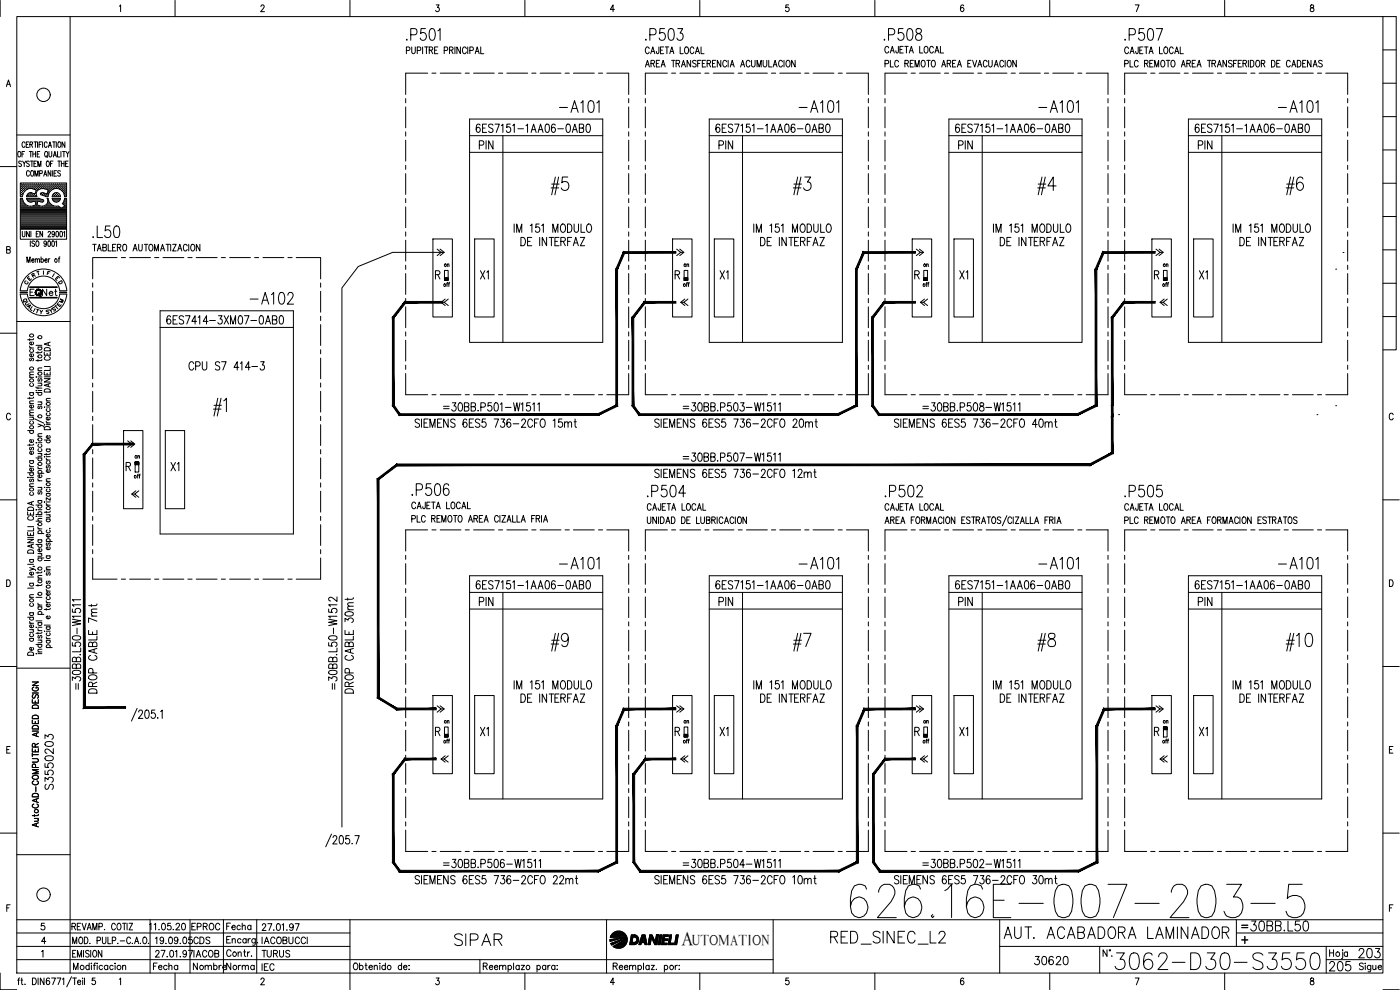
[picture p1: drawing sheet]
<svg xmlns="http://www.w3.org/2000/svg" width="420mm" height="297mm" viewBox="0 0 420 297" stroke-linecap="round" stroke-linejoin="round" font-family="sans-serif">
<defs><g id="words">
<text font-size="15" x="254" y="276.6">626.16E-007-203-5</text>
<g font-size="9.3">
<text x="164" y="59.6">#5</text>
<text x="236.7" y="59.6">#3</text>
<text x="310.1" y="59.6">#4</text>
<text x="164" y="196.5">#9</text>
<text x="236.7" y="196.5">#7</text>
<text x="317.5" y="196.5" transform="rotate(-90 317.5 196.5)">#8</text>
</g>
<g font-size="8.8">
<text x="391.9" y="59.6" transform="rotate(-90 391.9 59.6)">#6</text>
<text x="333.4" y="292.1">3062-D30-S3550</text>
</g>
<text font-size="7.5" x="68.8" y="125.9" transform="rotate(-90 68.8 125.9)">#1</text>
<g font-size="7.1">
<text x="192.6" y="13.4">.P503</text>
<text x="264.2" y="13.4">.P508</text>
<text x="336.2" y="13.4">.P507</text>
<text x="166.5" y="34.9">-A101</text>
<text x="238.5" y="34.9">-A101</text>
<text x="310.4" y="34.9">-A101</text>
<text x="382.4" y="34.9">-A101</text>
<text x="26.5" y="72.7">.L50</text>
<text x="73.7" y="92.4">-A102</text>
<text x="122.4" y="149.9">.P506</text>
<text x="193" y="150.3">.P504</text>
<text x="264.2" y="150.3">.P502</text>
<text x="336.2" y="150.3">.P505</text>
<text x="135.1" y="285">SIPAR</text>
<text x="248" y="284.3">RED_SINEC_L2</text>
<text x="300.2" y="282.9">AUT. ACABADORA LAMINADOR</text>
</g>
<g font-size="6.6">
<text x="166.5" y="171.8">-A101</text>
<text x="238.5" y="171.8">-A101</text>
<text x="310.4" y="171.8">-A101</text>
<text x="382.4" y="171.8">-A101</text>
</g>
<g font-size="6.2">
<text x="374.3" y="280.5">30BB.L50</text>
<text x="397.6" y="292.5">205</text>
<text x="406.4" y="288.6">203</text>
</g>
<text font-size="5.9" x="204.5" y="283.4">A</text>
<g font-size="5.7">
<text x="142.5" y="45.9">PIN</text>
<text x="214.5" y="45.9">PIN</text>
<text x="286.5" y="45.9">PIN</text>
<text x="358.4" y="45.9">PIN</text>
<text x="142.9" y="85">X1</text>
<text x="214.8" y="85">X1</text>
<text x="286.8" y="85">X1</text>
<text x="358.8" y="85">X1</text>
<text x="48.7" y="98.4">6ES7414-3XM07-0AB0</text>
<text x="55.4" y="112.2">CPU S7 414-3</text>
<text x="50.1" y="142.5">X1</text>
<text x="142.5" y="183.1">PIN</text>
<text x="214.5" y="183.1">PIN</text>
<text x="286.5" y="183.1">PIN</text>
<text x="358.4" y="183.1">PIN</text>
<text x="30" y="209.2" transform="rotate(-90 30 209.2)">DROP CABLE 7mt</text>
<text x="142.9" y="221.9">X1</text>
<text x="214.8" y="221.9">X1</text>
<text x="286.8" y="221.9">X1</text>
<text x="358.8" y="221.9">X1</text>
<text x="16.9" y="238.1" transform="rotate(-90 16.9 238.1)">S3550203</text>
<text x="309.4" y="290.7">30620</text>
</g>
<g font-size="5.3">
<text x="11.6" y="90">Net</text>
<text x="57.1" y="284.3">CDS</text>
<text x="77.3" y="288.6">TURUS</text>
<text x="77.3" y="292.5">IEC</text>
</g>
<g font-size="4.9">
<text x="56.4" y="280.1">EPROC</text>
<text x="66.7" y="280.1">Fecha</text>
<text x="44.8" y="292.1">Fecha</text>
<text x="56.8" y="292.1">Nombre</text>
<text x="66.7" y="292.1">Norma</text>
</g>
<text font-size="4.4" x="207.7" y="283.4">UTOMATION</text>
<g font-size="4">
<text x="7.1" y="85.4">E</text>
<text x="8.1" y="84.3">R</text>
<text x="15.5" y="85.4">E</text>
<text x="16.2" y="86.4">D</text>
<text x="5.6" y="92.1">Q</text>
<text x="6.3" y="92.8">U</text>
<text x="15.2" y="93.8">T</text>
<text x="16.6" y="92.1">M</text>
<text x="135.5" y="218.4" transform="rotate(-90 135.5 218.4)">on</text>
<text x="203.9" y="218.4">on</text>
<text x="275.9" y="218.4">on</text>
<text x="347.8" y="218.4">on</text>
</g>
<g font-size="3.5">
<text x="132.3" y="81.1">on</text>
<text x="203.9" y="81.1">on</text>
<text x="275.9" y="81.1">on</text>
<text x="347.8" y="81.1">on</text>
<text x="39.2" y="138.6">on</text>
<text x="371.5" y="279.4">=</text>
</g>
</g></defs>
<!-- layer: XR-FG100|CART -->
<g fill="none" stroke="#000" stroke-width=".3">
<path d="M0 .1v4.9M5 5h410v287h-410zM21 5v287M35.8 1.8l.4-.3v2M52.5 .1v4.9M78.3 2l.3-.5h.4l.3 .3-.3 .7-.8 1h1.2M105 .1v4.9M130.9 1.5h.9l-.5 .7a.62 .62 0 0 1 .5 1 .62 .62 0 0 1-1.1-.1M157.5 .1v4.9M184.4 2.8h-1.2l.8-1.3v2M210 .1v4.9M236.7 1.5h-.8l-.1 .9a.62 .62 0 0 1 .9 0 .62 .62 0 0 1-.1 .9 .62 .62 0 0 1-.9-.2"/>
<path d="M262.6 .1v4.9M289.2 1.8l-.3-.3a1.12 1.12 0 0 0-.7 1 1.12 1.12 0 0 0 .6 1 .59 .59 0 0 0 .5-.9 .59 .59 0 0 0-1-.1l-.1 .3M315 .1v4.9M340.7 1.5h1.1l-.8 2M367.5 .1v4.9M393.4 1.6v.5a.75 .75 0 0 1 .8 .5 .75 .75 0 0 1-.2 .9 .66 .66 0 0 1-.8-.7 .66 .66 0 0 1 .8-.6l.3-.2-.1-.4zM415 5h4v100h-4M415 15h4M1.9 26l.6-2 .7 2M2.1 25.3h.9M415 35h4M415 25h4"/>
<path d="M0 50h5M5 40.5h16M5.5 45.5h.2a.86 .86 0 0 1 .6 .8 .86 .86 0 0 1-.6 .8 1.25 1.25 0 0 1-.2-1.6zM6.2 56.8h.1M6.2 56.2h.1M6.2 55.5h.1M6.2 57.4h.1M6.2 58.1h.1M6.2 58.7h.1M6.2 60h.5M6.2 59.7h.4M6.4 57.1h.2"/>
<path d="M6.4 56.5h.2M6.4 55.9h.2M6.4 55.2h.2M6.4 57.8h.2M6.4 58.4h.2M6.4 48.5l-.3-.2-.5 .2 .1 .4 .5 .3a.44 .44 0 0 1 .2 .6 .44 .44 0 0 1-.7 .1l-.1-.2M6.5 55.1v.2M6.5 55.8v.2M6.5 56.4v.2M6.5 57.1v.1M6.5 57.7v.2M6.5 58.3v.2"/>
<path d="M6.6 46.2h.5M6.7 59.5h-.6v9.3h13.9v-9.3h-.6l-.2 .7M6.7 56.8h.2M6.7 56.2h.2M6.7 55.5h.2M6.7 57.4h.2M6.7 58.1h.1M6.7 59.5a2.48 2.48 0 0 0 3.2 2.3M6.8 48.3l.5 .8 .4-.8M6.8 55.4v.2M6.8 56.1v.1M6.8 56.7v.2"/>
<path d="M6.8 57.3v.2M6.8 58v.2M7 57.1h.2M7 56.5h.2M7 55.9h.2M7 55.2h.2M7.1 55.1v.2M7.1 55.8v.2M7.1 56.4v.2M7.1 57.1v.1M7.3 49.1v.9M7.3 56.8h.2"/>
<path d="M7.3 56.2h.2M7.3 55.5h.2M7.4 45.5h-.8v1.6M7.4 55.4v.2M7.4 56.1v.1M7.4 56.7v.2M7.5 43a.46 .46 0 0 0-.6-.4 .46 .46 0 0 0-.3 .6v.4a.46 .46 0 0 0 .3 .6 .46 .46 0 0 0 .6-.4M7.7 56.5h.1M7.7 55.9h.1M7.7 55.2h.1M7.7 55.1v.2M7.7 55.8v.2"/>
<path d="M7.7 56.4v.2M7.9 43.3h.4M8 56.8h.1M8 56.2h.1M8 55.5h.1M8 55.4v.2M8 56.1v.1M8 56.7v.1M8.1 59.7h3.6M8.1 58.7h.1M8.2 60h4.5M8.2 56.8l-1.1 1-.4 1.2"/>
<path d="M8.3 56.5h.2M8.3 55.9h.2M8.3 55.2h.2M8.3 58.4h.2M8.4 55.1v.2M8.4 55.8v.2M8.4 56.4v.2M8.4 58.3v.2M8.6 56.2h.2M8.6 55.5h.2M8.6 58.7h.2M8.6 42.6h-.7v1.6h.7"/>
<path d="M8.7 55.4v.2M8.7 56.1v.1M8.7 58.6v.2M8.8 58.1l-.1 .1M8.8 48.5l-.3-.2-.5 .2v.4l.7 .4 .1 .4-.3 .3-.5-.3M8.8 45.5h.8M8.8 51.6a.46 .46 0 0 0-.5-.4 .46 .46 0 0 0-.3 .6v.4a.46 .46 0 0 0 .3 .7 .46 .46 0 0 0 .5-.5M8.9 56.5h.2M8.9 55.9h.2M8.9 55.2h.2M8.9 58.4h.2M9 43.3h.7v-.7h-.7v1.6"/>
<path d="M9 55.1v.2M9 55.8v.2M9 56.4v.1M9 58.3v.2M9.1 48.3h.9M9.2 56.2h.2M9.2 55.5h.2M9.2 58.1h.2M9.2 58.7h.2M9.2 45.5v1.6M9.3 55.4v.2M9.3 56.1v.1"/>
<path d="M9.3 58v.2M9.3 58.6v.2M9.4 51.3l.1-.1a.86 .86 0 0 1 .6 .8 .86 .86 0 0 1-.6 .9 1.25 1.25 0 0 1-.1-1.6zM9.4 43.3l.4 .9M9.6 57.8l-.9 .1M9.6 56.5h.1M9.6 55.9h.1M9.6 55.2h.1M9.6 58.4h.1M9.6 48.3v1.7M9.7 55.1v.2M9.7 55.8v.2"/>
<path d="M9.7 56.4v.1M9.7 58.3v.2M9.9 56.2h.1M9.9 55.5h.1M9.9 58.7h.1M9.9 46.2h.8M9.9 45.5v1.6M9.9 56.7l1 .3-.4 1.2-1-.3M9.9 56.7l-.7-.2-1 .2M9.9 55.4v.2M9.9 56.1v.1M9.9 58.1v.1"/>
<path d="M9.9 58.6v.2M10.2 56.5h.2M10.2 55.9h.2M10.2 55.2h.2M10.2 58.4h.2M10.2 49.1h.5M10.2 42.6h.8M10.3 55.1v.2M10.3 55.8v.2M10.3 56.4v.2M10.3 58.3v.2M10.5 52.9v-1.7l.5 1.7 .4-1.7v1.7"/>
<path d="M10.5 56.2h.2M10.5 55.5h.2M10.5 58.7h.2M10.5 56.8h.2M10.6 55.4v.2M10.6 56.1v.1M10.6 56.7v.1M10.6 58.6v.2M10.6 58.1h.1M10.6 42.6v1.6M10.7 45.5v1.6M10.8 56.5h.2"/>
<path d="M10.8 55.9h.2M10.8 55.2h.2M10.9 55.1v.2M10.9 55.8v.2M10.9 56.4v.2M11 48.3h-.8v1.7h.8M11 57.1h.1M11.1 56.8h.2M11.1 56.2h.2M11.1 55.5h.2M11.2 46.2h.4M11.2 55.4v.2"/>
<path d="M11.2 56.1v.1M11.2 56.7v.2M11.3 42.6v1.6M11.3 50v-1.7l.5 1.7 .5-1.7v1.7M11.5 56.5h.1M11.5 55.9h.1M11.5 55.2h.1M11.6 55.1v.2M11.6 55.8v.2M11.6 56.4v.2M11.6 56.9a1.46 1.46 0 0 0-.5 2l-3.1 .1 .2-.6 .5-.5M11.6 56.9a2.21 2.21 0 0 1 1.9-.2l1 .3-.4 1.2-.9-.3"/>
<path d="M11.7 43.3h.5M11.8 56.2h.1M11.8 55.5h.1M11.9 55.4v.2M11.9 56.1v.1M11.9 59.6l-3.9-.1 .6 1 1 .1M11.9 52.1l.7-.1v-.7l-.7-.1v1.7M11.9 59.6l1 .3M11.9 45.5h-.7v1.6h.7M12.1 56.5h.2M12.1 55.9h.2M12.1 55.2h.2"/>
<path d="M12.2 55.1v.2M12.2 55.8v.2M12.2 56.4v.2M12.3 58.4l2.1 .6M12.4 57.9l-.3 .2 .2 .3M12.4 56.2h.2M12.4 55.5h.2M12.4 58.1h.2M12.5 55.4v.2M12.5 56.1v.1M12.5 58v.2M12.5 42.6h-.8v1.6"/>
<path d="M12.7 56.5h.2M12.7 55.9h.2M12.7 55.2h.2M12.7 58.4h.2M12.8 42.6v1.6M12.8 55.1v.2M12.8 55.8v.2M12.8 56.4v.1M12.8 58.3v.2M12.9 59.9a.43 .43 0 0 1 .1 .6 .43 .43 0 0 1-.6 .1M13 56.2h.2M13 55.5h.2"/>
<path d="M13 58.1h.2M13.1 52.9l.5-1.7 .5 1.7M13.1 55.4v.2M13.1 56.1v.1M13.1 58v.2M13.2 57.9h-.9M13.3 52.3h.6M13.4 56.5h.1M13.4 55.9h.1M13.4 55.2h.1M13.4 58.4h.1M13.5 55.1v.2"/>
<path d="M13.5 55.8v.2M13.5 56.4v.2M13.5 58.3v.2M13.6 45.5h.2a.86 .86 0 0 1 .6 .8 .86 .86 0 0 1-.6 .8 1.13 1.13 0 0 1-.2-1.6zM13.7 56.2h.1M13.7 55.5h.1M13.7 58.7h.1M13.8 55.4v.2M13.8 56.1v.1M13.8 58.6v.2M13.9 46.8l.4 .4M14 56.5h.2"/>
<path d="M14 55.9h.2M14 55.2h.2M14 58.4h.2M14.1 48.4l.1-.1a.86 .86 0 0 1 .6 .9 .86 .86 0 0 1-.6 .8 1.25 1.25 0 0 1-.1-1.6zM14.1 55.1v.2M14.1 55.8v.2M14.1 56.4v.2M14.1 58.3v.2M14.1 43a.44 .44 0 0 0-.5-.4 .44 .44 0 0 0-.3 .6v.4a.45 .45 0 0 0 .3 .6 .45 .45 0 0 0 .5-.4M14.1 59.5h.3M14.2 59.5a1.59 1.59 0 0 1-1.3 2.3M14.3 56.8h.2"/>
<path d="M14.3 56.2h.2M14.3 55.5h.2M14.3 58.1h.2M14.3 58.7h.1M14.4 55.4v.2M14.4 56.1v.1M14.4 56.7v.2M14.4 58v.2M14.4 59.5l.2 .7M14.5 57.4h.1M14.5 44.2l.5-1.6 .5 1.6M14.6 58.2l-.2 .8"/>
<path d="M14.6 57.1h.2M14.6 56.5h.2M14.6 55.9h.2M14.6 55.2h.2M14.6 57.8h.1M14.7 45.5v1.3l.3 .3 .5-.5v-1.1M14.7 43.7h.6M14.7 55.1v.2M14.7 55.8v.2M14.7 56.4v.2M14.7 57.1v.1M14.7 57.7h.1"/>
<path d="M14.9 56.8h.2M14.9 56.2h.2M14.9 55.5h.2M15 55.4v.2M15 56.1v.1M15 56.7v.2M15.1 57.4l-.5 .8M15.2 49.1h.4M15.2 51.2v1.7l-.8-1.7v1.7M15.3 56.5h.2M15.3 55.9h.2M15.3 55.2h.2"/>
<path d="M15.4 55.1v.2M15.4 55.8v.2M15.4 56.4v.2M15.6 56.2h.1M15.6 55.5h.1M15.7 56.7l-.1 .1M15.7 55.4v.2M15.7 56.1v.1M15.7 59.5a1.23 1.23 0 0 0 1.2 1.1 1.23 1.23 0 0 0 1.2-1.1h-2.5M15.7 51.2v1.7M15.8 59.7h2.2M15.8 42.6h.8"/>
<path d="M15.9 48.3h-.7v1.7M15.9 56.5h.2M15.9 55.9h.2M15.9 55.2h.2M15.9 60h2M15.9 56.8l-.8 .6M16 56.7l.9-.2 1 .2M16 47.1l.5-1.6 .4 1.6M16 55.1v.2M16 55.8v.2M16 56.4v.2M16.1 58.4l-.1 .1"/>
<path d="M16.2 46.6h.6M16.2 56.2h.2M16.2 55.5h.2M16.2 58.7h.2M16.2 52h.5M16.2 42.6v1.6M16.3 55.4v.2M16.3 56.1v.1M16.3 58.1v.1M16.3 58.6v.2M16.3 58.1h.1M16.4 57.9l-.5 .5-.2 .6"/>
<path d="M16.4 57.9h1M16.6 56.5h.1M16.6 55.9h.1M16.6 55.2h.1M16.6 58.4h.1M16.6 55.1v.2M16.6 55.8v.2M16.6 56.4v.1M16.6 58.3v.2M16.8 56.2h.2M16.8 55.5h.2M16.8 58.1h.2"/>
<path d="M16.8 58.7h.2M16.9 42.6v1.6M16.9 55.4v.2M16.9 56.1v.1M16.9 58v.2M16.9 58.6v.2M17 51.2h-.8v1.7h.8M17.2 56.5h.2M17.2 55.9h.2M17.2 55.2h.2M17.2 58.4h.2M17.3 45.5v1.6h.7"/>
<path d="M17.3 55.1v.2M17.3 55.8v.2M17.3 56.4v.1M17.3 58.3v.2M17.4 48.3h.8M17.4 57.9l.5 .5 .2 .6h-2.5M17.5 56.2h.2M17.5 55.5h.2M17.5 58.7h.2M17.6 42.6h.1a.86 .86 0 0 1 .6 .8 .86 .86 0 0 1-.6 .8 1.25 1.25 0 0 1-.1-1.6zM17.6 55.4v.2M17.6 56.1v.1"/>
<path d="M17.6 58.6v.2M17.7 48.3v1.7M17.8 56.5h.2M17.8 55.9h.2M17.8 55.2h.2M17.9 56.8l.8 .6 .5 .8M17.9 55.1v.2M17.9 55.8v.2M17.9 56.4v.2M18.1 51.4l-.3-.2-.5 .2 .1 .4 .6 .3v.7l-.4 .1-.3-.3M18.1 56.8h.2M18.1 56.2h.2"/>
<path d="M18.1 55.5h.2M18.2 55.4v.2M18.2 56.1v.1M18.2 56.7v.2M18.3 45.5v1.6M18.4 49.1h.8M18.4 48.3v1.7M18.5 56.5h.1M18.5 55.9h.1M18.5 55.2h.1M18.5 57.1h.1M18.5 55.1v.2"/>
<path d="M18.5 55.8v.2M18.5 56.4v.2M18.8 56.8h.1M18.8 56.2h.1M18.8 55.5h.1M18.8 45.5h.8M18.8 57.3l.1 .1M18.8 55.4v.2M18.8 56.1v.1M18.8 56.7v.2M19.1 57.1h.2M19.1 56.5h.2"/>
<path d="M19.1 55.9h.2M19.1 55.2h.2M19.1 57.8h.2M19.2 45.5v1.6M19.2 55.1v.2M19.2 55.8v.2M19.2 56.4v.2M19.2 57.1v.1M19.2 57.7v.2M19.2 58.2l.2 .8h.6v-4.1h-13.9v4.1h.6M19.2 48.3v1.7M19.4 56.8h.2"/>
<path d="M19.4 56.2h.2M19.4 55.5h.2M19.4 57.4h.2M19.4 58.1h.2M19.4 60h.5M19.4 58.7h.2M19.5 42.6v1.6l-.9-1.6v1.6M19.5 55.4v.2M19.5 56.1v.1M19.5 56.7v.2M19.5 57.3v.2M19.5 58v.2"/>
<path d="M19.5 58.6v.2M19.5 59.7h.4M19.7 49.1h.5M19.7 57.1h.2M19.7 56.5h.2M19.7 55.9h.2M19.7 55.2h.2M19.7 57.8h.2M19.7 58.4h.2M19.8 45.5l.5 .7 .4-.7M19.8 55.1v.2M19.8 55.8v.2"/>
<path d="M19.8 56.4v.2M19.8 57.1v.1M19.8 57.7v.2M19.8 58.3v.2M20.3 46.2v.9M20.4 48.3h-.7v1.7h.7M415 55h4M415 45h4M2 74.9l1-.1v-.7l-1-.1v2l1-.1 .1-.6-.4-.4M6.1 68.8v3h13.9v-3M6.2 64.4h13.7M6.2 64.1h13.7"/>
<path d="M6.2 63.8h13.7M6.2 63.5h13.7M6.2 63.1h13.7M6.2 62.9h13.7M6.2 62.5h12M6.2 62.2h11.7M6.2 61.9h2.3M6.2 61.6h1.6M6.2 61.2h1.2M6.2 60.9h1M6.2 60.6h.7M6.2 60.3h.6"/>
<path d="M6.2 64.8h13.7M6.2 65.1h13.7M6.2 65.4h13.7M6.2 65.7h13.7M6.2 66h13.7M6.2 66.3h13.7M6.2 66.7h13.7M6.2 67h13.7M6.2 67.3h13.7M6.2 67.6h13.7M6.2 67.9h13.7M6.2 68.2h13.7"/>
<path d="M6.2 68.6h13.7M6.7 69.4v1.4l.3 .3 .5-.3v-1.4M8.1 78.7v-1.6l.5 1.6 .4-1.6v1.6M8.5 60.3h1.7M8.8 69.4v1.7l-.8-1.7v1.7M9.1 72.3v1.6M9.3 69.4v1.7M9.5 78.1h.7v-.3a.5 .5 0 0 0-.8 .3 .5 .5 0 0 0 .6 .6l.2-.2M9.5 60.6l1-.3 .3 1.2-.9 .3M9.9 61.9h2.1M10.4 72.5a.41 .41 0 0 0-.6-.2 .41 .41 0 0 0-.1 .6l.5 .2a.43 .43 0 0 1 .1 .7 .43 .43 0 0 1-.7-.1M10.6 77.9l.3-.3 .3 .1v1"/>
<path d="M10.6 77.6v1.1M10.6 60.3h.7M10.7 60.6h.5M10.8 60.9h.3M10.8 61.6h.3M10.8 61.2h.2M10.9 70.2h.4M11 72.4l.1-.1a.86 .86 0 0 1 .6 .8 .86 .86 0 0 1-.6 .8 1.2 1.2 0 0 1-.1-1.5zM11.2 77.9l.3-.3 .3 .1 .1 1M11.6 69.4h-.7v1.7h.7M11.7 60.3h1.3M12.3 77.9a.49 .49 0 0 1 .8 .2 .49 .49 0 0 1-.5 .6l-.3-.2"/>
<path d="M12.3 60.6l-.9-.3-.3 1.2 1.8 .4M12.3 77.1v1.6M12.8 69.4v1.7l-.8-1.7v1.7M13.3 61.9h2.9M13.5 78.1h.6v-.3a.46 .46 0 0 0-.7 .4 .46 .46 0 0 0 .7 .4v-.1M13.9 61.6h1.6M13.9 72.8a.4 .4 0 0 1-.4 .5 .4 .4 0 0 1-.3-.5l.3-.5a.95 .95 0 0 1 0 1.6l-.3-.2M14.1 61.2h1M14.3 60.9h.5M14.4 69.8l.2-.3a.44 .44 0 0 1 .6 .1 .44 .44 0 0 1-.2 .7l-.6 .8h.8M14.4 60.6h.2M14.4 60.3h.1"/>
<path d="M14.5 72.4l.2-.1a.95 .95 0 0 1 0 1.6l-.3-.7zM14.5 77.6v1.1M14.6 60.2l.5 .9M15 77.6l-.5 .5M15.7 72.4l.2-.1a.95 .95 0 0 1 0 1.6l-.4-.7zM16.2 60.3h1.4M16.3 70a.4 .4 0 0 1-.4 .4 .4 .4 0 0 1-.3-.5l.3-.5a.95 .95 0 0 1 0 1.7l-.3-.3M16.7 72.6l.3-.3v1.6M16.9 69.5l.2-.1a.95 .95 0 0 1 0 1.7l-.3-.8zM17.5 77.6h.4M18 77.1l-.3 .1v1.5M18.1 69.5l.2-.1a.95 .95 0 0 1 0 1.7l-.4-.8z"/>
<path d="M18.5 62.5h1.4M19 60.9h.9M19 62.2h.9M19 61.2h.9M19.1 69.7l.3-.3v1.7M19.1 60.6h.8M19.2 60.2l-.5 .9 .7 .7-1.1 .7a1.41 1.41 0 0 0-1.7-.6l-1.5-.8M19.3 61.6h.6M19.3 60.3h.6M19.6 61.9h.3M415 75h4M415 65h4"/>
<path d="M0 100h5M5 96.5h16M6.1 87.2h2.1M6.1 88.2a7 7 0 0 0 7 6.5 7 7 0 0 0 6.9-6.5M6.1 87.2a7 7 0 0 1 7-6.5 7 7 0 0 1 6.9 6.5M8.2 88.2a4.9 4.9 0 0 0 4.9 4.4 4.9 4.9 0 0 0 4.8-4.4M8.2 87.2a4.9 4.9 0 0 1 4.9-4.4 4.9 4.9 0 0 1 4.8 4.4M9 89.2h8.1M9 89.4h8.1M9 86.3h8.1M9 86.1h8.1M9.1 89.3h7.9"/>
<path d="M9.1 86.2h7.9M10.2 86.8h-1.2v1.9M11 92.8l.7 .2M11.3 92.9l-.3 1M12 93.1l.4 .5 .4-.4M12.4 93.6l-.1 .6M13 81.3v1M415 95h4M415 85h4M8.9 103.8l.1 .4 .4 .2M8.9 101.6v.6M8.9 119.2v.5"/>
<path d="M8.9 117.8h1.2M8.9 113.2h1.2M8.9 104.4h1.2M9.1 117.8a.51 .51 0 0 0 0 .7 .51 .51 0 0 0 .8 0 .51 .51 0 0 0-.1-.7M9.1 115a.51 .51 0 0 0 0 .8 .51 .51 0 0 0 .8 0 .51 .51 0 0 0-.1-.8M9.1 107.5l-.2 .3 .1 .4h.3l.3-.6 .2-.1 .3 .3-.3 .5M9.1 104.8a.51 .51 0 0 0 0 .8 .51 .51 0 0 0 .8 0 .51 .51 0 0 0-.1-.8M9.8 106.2a.5 .5 0 0 1 .1 .7 .5 .5 0 0 1-.7 0 .5 .5 0 0 1 0-.7h.2v.8M9.8 102.6a.5 .5 0 0 1 .1 .7 .5 .5 0 0 1-.7 .1 .5 .5 0 0 1-.1-.7l.3-.1v.8M10.1 119.1l-.4 .4h-1.4M10.1 112.4l-1.1 .1-.1 .3 .3 .4M10.1 111.6l-1.1 .1-.1 .4 .3 .3"/>
<path d="M10.1 101.6l-.1 .3h-1.7M10.8 117.2h.2zM10.8 116.1l.3 .3h1.5M10.8 117.8h1.8M10.8 103.6h1.8M10.9 113.1h.1M11.4 105.5v.5M11.4 107.9v.5M11.4 116.1v.6M11.4 113.1h1.2M11.4 117.2h1.2M11.4 115h1.2"/>
<path d="M11.4 111.2h1.2M11.4 104.1h1.2M11.6 117.8a.49 .49 0 0 0 0 .7 .49 .49 0 0 0 .7 0 .49 .49 0 0 0 0-.7M11.6 113.6l-.2 .3 .2 .5 .5-.7h.4l.1 .4-.3 .3M11.6 104.1a.51 .51 0 0 0 0 .8 .51 .51 0 0 0 .7 0 .51 .51 0 0 0 0-.8M12.2 115l.4 .3-.1 .4-1.1 .1M12.6 110.4l-1.1 .1-.1 .3 .3 .4M12.6 107.9l-.1 .2-1.7 .1M12.6 105.4l-.4 .4h-1.4M13.3 113.6h1.8l-1.8 1h1.8M13.3 111.6v.9h1.8v-.9M13.3 105.7v.9h1.8v-.9"/>
<path d="M13.3 113.1h1.8M13.3 110h1.8M13.4 116.9a.98 .98 0 0 1 1.1-.2 .98 .98 0 0 1 .6 .9h-1.8zM13.4 104.5a.98 .98 0 0 1 1.1-.2 .98 .98 0 0 1 .6 1h-1.8zM13.7 107a.54 .54 0 0 0-.4 .7 .54 .54 0 0 0 .7 .4h.4a.54 .54 0 0 0 .7-.4 .54 .54 0 0 0-.5-.7M14.1 106v.6M14.1 112v.5M14.5 102.9v.7M14.5 115.3v.6M15.1 119.5l-1.1 .1-.1 .4 .3 .3M15.1 115l-1.8 .6 1.8 .5M15.1 110.3v.9h-1.8"/>
<path d="M15.1 102.6l-1.8 .6 1.8 .6M3.1 124.4a.61 .61 0 0 0-.7-.4 .61 .61 0 0 0-.5 .7v.5a.61 .61 0 0 0 .5 .8 .61 .61 0 0 0 .7-.5M8.3 129.2h1.8M8.9 139.5l.1 .3 .4 .2M8.9 138.2h1.2M8.9 133.3v.5M8.9 125.2h1.2M8.9 124.6h1.2M8.9 121.1h1.2M9.1 138.2a.51 .51 0 0 0 0 .7 .51 .51 0 0 0 .8 0 .51 .51 0 0 0-.1-.7M9.1 134.2l-.2 .3 .2 .5 .5-.7h.4l.1 .4-.3 .3M9.1 129.2a.51 .51 0 0 0 0 .7 .51 .51 0 0 0 .8 0 .51 .51 0 0 0-.1-.7"/>
<path d="M9.1 126.4l-.1 .2a.52 .52 0 0 0 .5 .7 .52 .52 0 0 0 .3-.9M9.7 125.2l.4 .3-.1 .4-1.1 .1M9.8 135.5a.5 .5 0 0 1 .1 .7 .5 .5 0 0 1-.7 0 .5 .5 0 0 1 0-.7h.2v.8M9.8 131.9a.51 .51 0 0 1 0 .7 .51 .51 0 0 1-.7 0 .51 .51 0 0 1 0-.7h.3v.8M9.8 121.5a.5 .5 0 0 1 .1 .8 .5 .5 0 0 1-.7 0 .5 .5 0 0 1 0-.8h.2v.9M10.1 133.2l-.4 .3h-1.4M10.1 123.8l-1.1 .1-.1 .3 .3 .4M10.1 123h-1.1l-.1 .4 .3 .4M10.1 120.3l-1.1 .1-.1 .3 .3 .4M10.4 125.7l2.8 1.3M10.8 132.8h.2zM10.8 137.4h1.8"/>
<path d="M11.4 127.2l1.2 .5-1.2 .4M11.4 136.1h1.2M11.4 132.8h1.2M11.4 130.9h1.2M11.4 120.6h1.2M11.6 137.4a.51 .51 0 0 0 0 .7 .51 .51 0 0 0 .7 0 .51 .51 0 0 0 0-.7M11.6 134.6a.51 .51 0 0 0 0 .8 .51 .51 0 0 0 .7 0 .51 .51 0 0 0 0-.8M11.6 133.3a.51 .51 0 0 0 0 .8 .51 .51 0 0 0 .7 0 .51 .51 0 0 0 0-.8M11.6 121.8l-.2 .3 .2 .5 .5-.7h.4l.1 .4-.3 .3M12.2 136.1l.4 .4-.1 .3-1.1 .1M12.2 120.6l.4 .3-.1 .4-1.1 .1M12.6 130.1l-1.1 .1-.1 .4 .3 .3"/>
<path d="M12.6 127.7l.5 .2 .1 .3M13.3 137h.2zM13.3 122.1h.2zM13.3 132h1.8M13.4 128.3a.96 .96 0 0 1 1.1-.3 .96 .96 0 0 1 .6 .9h-1.8zM13.4 127.3v.2zM13.9 137.4l.1 .4 .4 .2M13.9 126.4l.1 .3 .4 .2M13.9 136v.6M13.9 138h1.2M13.9 137h1.2M13.9 134.7h1.2"/>
<path d="M13.9 127.4h1.2M13.9 126.9h1.2M13.9 122.1h1.2M13.9 120.3h1.2M14.1 139.7l-.2 .3 .1 .4h.3l.3-.6 .2-.1 .3 .3-.3 .5M14.1 138.4a.49 .49 0 0 0 0 .7 .49 .49 0 0 0 .7 0 .49 .49 0 0 0 0-.7M14.1 134.7a.55 .55 0 0 0 .3 .9 .55 .55 0 0 0 .7-.6l-.3-.3M14.1 132a.49 .49 0 0 0 0 .7 .49 .49 0 0 0 .7 0 .49 .49 0 0 0 0-.7M14.1 123.9l-.1 .1a.52 .52 0 0 0 .5 .8 .52 .52 0 0 0 .3-.9M14.1 122.6l-.1 .2a.52 .52 0 0 0 .5 .7 .52 .52 0 0 0 .3-.9M14.8 130.7l.2 .1a.52 .52 0 0 1-.5 .8 .52 .52 0 0 1-.4-.8l.3-.1v.9M14.8 125.2l.2 .1a.53 .53 0 0 1-.5 .7 .53 .53 0 0 1-.4-.8h.3v.8"/>
<path d="M15.1 136l-.4 .3h-1.4M418.1 124.4a.61 .61 0 0 0-.7-.4 .61 .61 0 0 0-.5 .7v.5a.61 .61 0 0 0 .5 .8 .61 .61 0 0 0 .7-.5M0 150h5M8.3 159.7v.9h1.8v-.9M8.3 153.6v.9h1.8v-.9M8.3 143.2h.2zM8.3 158h1.8M8.3 141.8h1.8M8.4 152.4a.96 .96 0 0 1 1.1-.2 .96 .96 0 0 1 .6 .9h-1.8zM8.7 155a.56 .56 0 0 0-.4 .6 .56 .56 0 0 0 .7 .5h.4a.56 .56 0 0 0 .7-.5 .56 .56 0 0 0-.4-.6M8.9 146h1.2M8.9 143.2h1.2"/>
<path d="M8.9 140h1.2M9.1 147.8a.49 .49 0 0 0 0 .7 .49 .49 0 0 0 .7 0 .49 .49 0 0 0 0-.7M9.1 143.7l-.2 .3 .2 .6 .5-.8h.4l.1 .5-.3 .3M9.1 141.8a.51 .51 0 0 0 0 .8 .51 .51 0 0 0 .8 0 .51 .51 0 0 0-.1-.8M9.1 154v.5M9.5 150.7v.7M9.8 140.5a.51 .51 0 0 1 0 .7 .51 .51 0 0 1-.7 0 .51 .51 0 0 1 0-.7h.3v.8M10.1 158.4v.9h-1.8M10.1 150.4l-1.8 .6 1.8 .6M10.1 145.1l-1.1 .1-.1 .4 .3 .4M10.8 154.9h.2zM10.8 152.9h.2z"/>
<path d="M10.8 151.5h1.8M10.8 156.4h1.8M10.8 154.4h1.8M11.4 158.1l.1 .4 .4 .2M11.4 143.7l.1 .3 .4 .3M11.4 140l.1 .4 .4 .2M11.4 146.2h1.2M11.4 158.7h1.2M11.4 154.9h1.2M11.4 152.9h1.2M11.4 150.2h1.2M11.4 144.3h1.2"/>
<path d="M11.4 142h1.8M11.4 140.6h1.2M11.6 154.4a.49 .49 0 0 1 0-.7 .49 .49 0 0 1 .7 0 .49 .49 0 0 1 0 .7M11.6 151.5a.51 .51 0 0 0 0 .8 .51 .51 0 0 0 .7 0 .51 .51 0 0 0 0-.8M11.6 150.2l-.1 .1a.52 .52 0 0 0 .5 .7 .52 .52 0 0 0 .3-.8M11.6 147.5l-.2 .3 .1 .4h.3l.3-.6 .2-.1 .3 .3-.3 .5M11.6 142a.51 .51 0 0 1 0-.7 .51 .51 0 0 1 .7 0 .51 .51 0 0 1 0 .7M12.2 146.2l.4 .4-.1 .4-1.1 .1M12.3 142.4a.5 .5 0 0 1 .1 .8 .5 .5 0 0 1-.7 0 .5 .5 0 0 1 0-.8h.2v.9M12.6 155.6h-1.1l-.1 .4 .3 .4M13.3 146.2h.2zM13.4 150.7h.1"/>
<path d="M13.9 151l.1 .4 .4 .2M13.9 153.4v.5M13.9 155.7h1.2M13.9 154.5h1.2M13.9 151.6h1.2M13.9 150.6h1.2M13.9 148.1h1.2M13.9 146.2h1.2M13.9 144.4h1.2M14.1 159l-.1 .2a.52 .52 0 0 0 .5 .7 .52 .52 0 0 0 .3-.9M14.1 155.7l-.1 .2a.52 .52 0 0 0 .5 .7 .52 .52 0 0 0 .3-.9M14.1 148.1l-.1 .1a.52 .52 0 0 0 .5 .7 .52 .52 0 0 0 .3-.8"/>
<path d="M14.1 146.7a.49 .49 0 0 0 0 .7 .49 .49 0 0 0 .7 0 .49 .49 0 0 0 0-.7M14.7 154.5l.4 .3-.1 .4h-1.1M14.8 140.9l.2 .1a.53 .53 0 0 1-.5 .8 .53 .53 0 0 1-.4-.8l.3-.1v.9M15 158.5h-.1M15.1 153.3l-.4 .4h-1.4M15.1 149.3v.8l-1.2-.8v.8M15.1 143.6l-1.1 .1-.1 .3 .3 .4M415 150h4.9M2 174a1 1 0 0 1 1.1 1 1 1 0 0 1-1.1 1zM8.3 161.8h1.8l-1.8 1h1.8M8.3 176.5h1.8M8.3 173.1h1.8"/>
<path d="M8.3 169.3h1.8M8.3 161.2h1.8M8.4 165.3a.96 .96 0 0 1 1.1-.3 .96 .96 0 0 1 .6 1h-1.8zM8.9 170.3l1.2 .4-1.2 .4M8.9 179.2h1.2M8.9 175h1.2M8.9 167.9h1.2M9.1 175a.51 .51 0 0 0 0 .7 .51 .51 0 0 0 .8 0 .51 .51 0 0 0-.1-.7M9.1 167.9a.49 .49 0 0 0 0 .7 .49 .49 0 0 0 .7 0 .49 .49 0 0 0 0-.7M9.1 160.1v.5M9.5 163.5v.7M9.8 171.6a.5 .5 0 0 1 .1 .8 .5 .5 0 0 1-.7 0 .5 .5 0 0 1 0-.8h.2v.9"/>
<path d="M10 169.9l.4 .1M10.1 178.4l-1.1 .1-.1 .4 .3 .3M10.1 170.7l.5 .2 .1 .3M10.1 163.3l-1.8 .6 1.8 .6M10.8 179.2h1.8M10.8 163.4h1.8M11.4 171.6v.5M11.4 175.4v.5M11.4 174h1.2M11.4 173.5h1.2M11.4 167.4h1.8M11.4 166.1h1.2"/>
<path d="M11.4 162h1.2M11.4 160.1h1.8M11.6 174a.51 .51 0 0 0 0 .7 .51 .51 0 0 0 .7 0 .51 .51 0 0 0 0-.7M11.6 167.4a.51 .51 0 0 0 0 .8 .51 .51 0 0 0 .7 0 .51 .51 0 0 0 0-.8M11.6 163.4a.51 .51 0 0 0 0 .7 .51 .51 0 0 0 .7 0 .51 .51 0 0 0 0-.7M11.6 162a.51 .51 0 0 0 0 .7 .51 .51 0 0 0 .7 0 .51 .51 0 0 0 0-.7M11.6 160.1a.51 .51 0 0 1 0-.7 .51 .51 0 0 1 .7 0 .51 .51 0 0 1 0 .7M12.2 166.1l.4 .4-.1 .4h-1.1M12.3 164.7a.5 .5 0 0 1 .1 .7 .5 .5 0 0 1-.7 0 .5 .5 0 0 1 0-.7h.2v.9M12.6 175.3l-.4 .4h-1.4M12.6 172.7h-1.1l-.1 .4 .3 .4M12.6 171.5l-.1 .3-1.7 .1"/>
<path d="M13.3 171.3h.2zM13.3 168.2h1.8M13.9 176.8l.1 .4 .4 .2M13.9 177.4h1.2M13.9 171.3h1.2M13.9 170.8h1.2M13.9 166.8h1.2M13.9 162.5h1.8M14.1 179.1l-.1 .1a.52 .52 0 0 0 .5 .7 .52 .52 0 0 0 .3-.8M14.1 174.4l-.2 .2 .2 .5 .5-.7h.4l.1 .4-.3 .3M14.1 171.8l-.2 .3 .1 .4h.3l.3-.6 .2-.1 .3 .3-.3 .5M14.1 166.8a.55 .55 0 0 0 .3 .9 .55 .55 0 0 0 .7-.7l-.3-.2"/>
<path d="M14.1 162.9l-.2 .3 .1 .4h.3l.3-.6 .2-.1 .3 .3-.3 .4M14.1 162.5l-.1-.2a.52 .52 0 0 1 .5-.7 .52 .52 0 0 1 .3 .9M14.8 177.8l.2 .1a.52 .52 0 0 1-.5 .7 .52 .52 0 0 1-.4-.7l.3-.1v.8M14.8 164.1a.5 .5 0 0 1 0 .7 .5 .5 0 0 1-.6 0 .5 .5 0 0 1-.1-.6l.3-.1v.8M14.8 160.3l.2 .1a.53 .53 0 0 1-.5 .8 .53 .53 0 0 1-.4-.9h.3v.8M15.1 170.1h-1.1l-.1 .4 .3 .3M417 174a1 1 0 0 1 1.1 1 1 1 0 0 1-1.1 1zM0 200h5M8.3 185.2h1.8M8.4 195.9a.96 .96 0 0 1 1.1-.3 .96 .96 0 0 1 .6 1h-1.8zM8.9 186.5l.1 .3 .4 .2M8.9 191.5h1.2"/>
<path d="M8.9 188.9h1.2M8.9 187h1.2M8.9 183.8h1.2M9.1 191.5a.51 .51 0 0 0 0 .8 .51 .51 0 0 0 .8 0 .51 .51 0 0 0-.1-.8M9.1 190.1a.51 .51 0 0 0 0 .8 .51 .51 0 0 0 .8 0 .51 .51 0 0 0-.1-.8M9.1 185.2a.51 .51 0 0 0 0 .7 .51 .51 0 0 0 .8 0 .51 .51 0 0 0-.1-.7M9.1 183.8a.49 .49 0 0 0 0 .7 .49 .49 0 0 0 .7 0 .49 .49 0 0 0 0-.7M9.1 181a.51 .51 0 0 0 0 .8 .51 .51 0 0 0 .8 0 .51 .51 0 0 0-.1-.8M9.7 188.9l.4 .4-.1 .3-1.1 .1M9.8 194.3a.51 .51 0 0 1 0 .7 .51 .51 0 0 1-.7 0 .51 .51 0 0 1 0-.7h.3v.8M9.8 187.5a.51 .51 0 0 1 0 .7 .51 .51 0 0 1-.7 0 .51 .51 0 0 1 0-.7h.3v.8M10.8 196.1h.2z"/>
<path d="M10.8 188.2h.2zM10.8 193.4h1.8M10.8 186.3h1.8M11.4 188.6l.1 .4 .4 .2M11.4 181l.1 .3 .4 .3M11.4 189.7v.5M11.4 196.1h1.2M11.4 195.6h1.2M11.4 192.1h1.2M11.4 189.2h1.2M11.4 188.2h1.2M11.4 186.8h1.2"/>
<path d="M11.4 184.3h1.8M11.4 182.1h1.2M11.4 181.6h1.2M11.6 193.4a.51 .51 0 0 0 0 .7 .51 .51 0 0 0 .7 0 .51 .51 0 0 0 0-.7M11.6 190.7l-.2 .3 .1 .4h.3l.3-.7h.2l.3 .3-.3 .5M11.6 186.8a.51 .51 0 0 0 0 .7 .51 .51 0 0 0 .7 0 .51 .51 0 0 0 0-.7M11.6 184.3a.51 .51 0 0 1 0-.7 .51 .51 0 0 1 .7 0 .51 .51 0 0 1 0 .7M11.6 182.1a.51 .51 0 0 0 0 .7 .51 .51 0 0 0 .7 0 .51 .51 0 0 0 0-.7M12.2 192.1l.4 .3-.1 .4-1.1 .1M12.6 194.8l-1.1 .1-.1 .4 .3 .3M12.6 189.6l-.4 .4h-1.4M13.3 189.4h.2z"/>
<path d="M13.3 187.6h1.8M13.9 191.1l.1 .3 .4 .2M13.9 180.2l.1 .4 .4 .2M13.9 194.3h1.8M13.9 192.1h1.2M13.9 191.6h1.2M13.9 189.4h1.2M13.9 188.1h1.2M13.9 182.6v.5M13.9 180.8h1.2M14.1 194.3l-.1-.1a.52 .52 0 0 1 .5-.8 .52 .52 0 0 1 .3 .9M14.1 192.1l-.1 .2a.52 .52 0 0 0 .5 .7 .52 .52 0 0 0 .3-.9"/>
<path d="M14.1 189.9l-.1 .1a.52 .52 0 0 0 .5 .8 .52 .52 0 0 0 .3-.9M14.1 188.1a.55 .55 0 0 0 .3 .9 .55 .55 0 0 0 .7-.7l-.3-.2M14.8 184.8l.2 .1a.52 .52 0 0 1-.5 .8 .52 .52 0 0 1-.4-.8l.3-.1v.9M14.8 181.3a.49 .49 0 0 1 0 .6 .49 .49 0 0 1-.7 .1 .49 .49 0 0 1 0-.7h.3v.8M15.1 182.5l-.4 .4h-1.4M415 200h4.9M5 200.5h16M9.7 216.1v1h1.8v-1M9.7 209.9v1h1.8v-1M9.7 204.6h1.8l-1.8 1.1h1.8M9.7 219.4h1.8M9.7 207.9h1.8"/>
<path d="M9.8 218a.99 .99 0 0 1 1.1-.3 .99 .99 0 0 1 .6 1h-1.8zM9.8 214.9a.99 .99 0 0 1 1.1-.3 .99 .99 0 0 1 .6 1h-1.8zM9.8 211.8a.99 .99 0 0 1 1.1-.3 .99 .99 0 0 1 .6 1h-1.8zM10 208.4l-.3 .4 .1 .5 .5 .1 .5-.8 .5-.2 .2 .4-.2 .7M10.2 206.1a.61 .61 0 0 0-.5 .8 .61 .61 0 0 0 .7 .4h.4a.6 .6 0 0 0 .7-.6 .6 .6 0 0 0-.7-.6v.4M10.6 210.3v.6M10.6 216.5v.6M11.5 219.8l-1.8 .6 1.8 .7M2 224.9h.7M3 224h-1v2h1M9.7 227.6h1.3l.5 .5-.1 .4-.4 .2h-1.3M9.7 224.6v1h1.8"/>
<path d="M9.7 226.4h1.8M9.7 225.9v1.1M9.8 238.3a.99 .99 0 0 1 1.1-.2 .99 .99 0 0 1 .6 1h-1.8zM9.8 232.9a.91 .91 0 0 1 1.1-.3 .91 .91 0 0 1 .5 .9 .91 .91 0 0 1-1 .4 .91 .91 0 0 1-.6-1zM10.2 234.3a.61 .61 0 0 0-.5 .7 .61 .61 0 0 0 .7 .5h.4a.61 .61 0 0 0 .7-.5 .61 .61 0 0 0-.4-.7M10.6 224.1l-.1-.9-.3-.2-.4 .2-.1 .9h1.8M10.7 230.3l-.1-.9-.3-.2-.5 .2-.1 .9h1.8M10.9 239.8v.8M11.5 239.6l-1.8 .6 1.8 .6M11.5 230.9h-1.8l1.8 .6-1.8 .6h1.8M417 224.9h.7M418 224h-1v2h1"/>
<path d="M0 250h5M5 256.4h16M10.2 241.2a.61 .61 0 0 0-.5 .8 .61 .61 0 0 0 .7 .4h.4a.61 .61 0 0 0 .7-.4 .61 .61 0 0 0-.4-.8M10.3 245.6h1.2M10.3 244.4v.6M10.9 247.1v.8M11.2 245.6l.3 .3-.1 .4-1.1 .1M11.5 246.9l-1.8 .6 1.8 .6M11.5 244.3l-.3 .4h-1.5M415 250h4.9M2 272.4h.7M3 271.5h-1v2"/>
<path d="M5 276h410M5 279.9h100M45 276v16M57 276v16M67.1 276v16M77 276v16M105 276v21M182 276v16M183.9 280h3.4M184.1 279.9h3.1M184.4 279.7h2.5M184.6 279.6h2"/>
<path d="M185 279.4h1.3M232 276v16M300 276v16M371.1 279.9h43.9M417 272.4h.7M418 271.5h-1v2M0 292v5h5M5 284h100M5 287.9h227M5.3 294.1h.5M5.9 293.4l-.4 .4v1.6M6.3 294.1h.5"/>
<path d="M6.5 293.4v1.6l.4 .4M7.5 295.2l.1 .1M9.7 293.4a1.01 1.01 0 0 1 1.2 1 1.01 1.01 0 0 1-1.2 1zM11.4 293.4v2M13.2 293.4v2l-1.1-2v2M14.9 293.7l-.5-.3a1.17 1.17 0 0 0 0 2 .59 .59 0 0 0 .5-.8 .59 .59 0 0 0-.9-.1l-.1 .3M15.5 293.4h1.1l-.8 2M17.1 293.4h1.1l-.8 2M18.7 293.8l.4-.4v2M21.5 293.1l-1.5 3M21.8 293.4h1.1M22.4 293.4v2"/>
<path d="M23.3 294.7h.9v-.4a.64 .64 0 0 0-1 .4 .64 .64 0 0 0 .7 .7l.3-.3M24.8 293.4v.2zM24.8 294.1v1.3M25.4 293.4v2M28.5 293.4h-.8l-.1 .9a.62 .62 0 0 1 1 0 .62 .62 0 0 1-.1 .9 .62 .62 0 0 1-.9-.2M35.8 293.8l.4-.4v2.1M52.5 292v5M78.3 293.9l.3-.5h.4l.3 .4-.3 .7-.8 1h1.2M130.9 293.4h.9l-.5 .8a.62 .62 0 0 1 .5 .9 .62 .62 0 0 1-1.1 0M144 287.9v4.1M157.5 292v5M183 282h1.9"/>
<path d="M183 282.1h1.4M183 282.3h.9M183.1 281.9l3-.4 .1 .1-3.1 .9zM183.1 282.4h.2M183.1 281.2h2.8l.2 .2M183.1 281.9h2.3M183.1 281.2h4.7M183.2 281.2a2.58 2.58 0 0 1 2.4-1.9 2.58 2.58 0 0 1 2.5 1.8l-2 .3M183.2 281.1h4.9M183.3 283.1l3.2-1.2 .1 .2-3 1.5M183.3 280.9h4.7M183.3 283.1l.3 .4"/>
<path d="M183.3 280.8h4.7M183.3 283.1h1.3M183.3 283.2h1M183.4 280.7h4.5M183.4 283.4h.6M183.5 280.5h4.3M183.5 283.5h.2M183.6 280.4h4.1M183.6 282.9h1.3M183.7 280.2h3.9M183.8 280.1h3.7M184 282.8h1.1"/>
<path d="M184.1 284h3.1M184.1 281.7h1.7M184.1 283.9h3.3M184.2 284.2h2.8M184.4 282.7h1M184.4 283.7h3.1M184.4 294.8h-1.2l.8-1.4v2.1M184.5 284.3h2.3M184.6 283.6h3M184.7 282.6h1M184.8 284.4h1.6M184.9 283.5h2.8"/>
<path d="M185.1 282.4h.9M185.1 283.4h2.7M185.1 281.6h1.1M185.3 283.2h2.6M185.5 282.3h.8M185.5 283.1h2.5M185.8 282.9h2.2M185.8 282.1h.7M186 281.3h.7M186.1 282.8h2M186.2 282h.4M186.3 282.7h1.8"/>
<path d="M186.3 281.7l1.2-.2-1 .3zM186.4 281.7h.4M186.5 282.6h1.7M186.6 281.6h.6M186.7 282.4h1.5M186.8 282.1h1.4M186.9 282h1.3M186.9 282.3h1.3M187 281.3h.4M187.1 281.5h.2M187.2 281.9h1M187.5 281.7h.7"/>
<path d="M187.7 281.5h.5M187.8 281.6h.4M188.1 281.3h.1M188.1 281.3l-1.4 .8 .2 .2-2.9 1.7M188.2 281.3a2.6 2.6 0 0 1-1.1 2.8 2.6 2.6 0 0 1-3.1-.1M189 283.2h2M189 283.4h1.8M189.1 282.9h2.2M189.1 283.1h2.1M189.1 282.7h.6M189.1 282.8h2.3M189.1 282.4h.6"/>
<path d="M189.1 282.6h.6M189.2 282.1h.6M189.2 282.3h.6M189.2 282h.6M189.3 281.9h.5M189.3 281.7h.6M189.3 281.6h.6M189.3 281.5h.6M189.4 281.3h.5M189.4 281.2h.5M189.4 281.1h2M189.4 280.9h1.9"/>
<path d="M189.4 280.8h1.7M189.4 280.7h1.6M189.5 280.5h1.2M190.5 281.2h-.6l-.2 1.5h.8M190.5 280.5h-1l-.5 2.9h1.5M190.5 280.5a1.5 1.5 0 0 1 1.2 1.4 1.5 1.5 0 0 1-1.2 1.5M190.5 281.2a.78 .78 0 0 1 .6 .7 .78 .78 0 0 1-.6 .8M190.5 281.2h1M190.7 282.7h.8M190.8 281.3h.8M190.9 282.6h.7M191 281.5h.6"/>
<path d="M191 282.4h.6M191.1 281.6h.5M191.1 282.3h.5M191.1 281.9h.6M191.1 281.7h.6M191.1 282.1h.6M191.1 282h.6M191.7 283.4h.7M191.8 283.2h.6M191.8 283.1h.6M191.9 282.9h.6M191.9 282.8h2.2"/>
<path d="M192 282.7h2M192 282.6h2M192.1 282.4h1.9M192.1 282.3h.6M192.2 282.1h.6M192.2 282h.6M192.2 281.9h.7M192.3 281.7h.6M192.3 281.6h.7M192.4 281.5h.6M192.4 281.3h.6M192.4 281.2h1.3"/>
<path d="M192.5 281.1h1.2M192.5 280.9h1.2M192.6 280.8h1M192.7 280.7h.9M192.7 280.5h.9l.6 2.9h-.6l-.2-.6h-.9l-.2 .6h-.6zM192.7 280.5h.9M193.1 281.2l.2 1.1h-.6zM193.1 281.3h.7M193.2 281.6h.6M193.2 281.5h.6M193.2 281.7h.6M193.3 282h.6"/>
<path d="M193.3 281.9h.5M193.3 282.1h.6M193.3 282.3h.6M193.5 282.9h.6M193.5 283.1h.6M193.5 283.2h.6M193.5 283.4h.7M194.6 283.2h.6M194.6 283.4h.6M194.6 282.9h.6M194.6 283.1h.6M194.6 282.7h.7"/>
<path d="M194.6 282.8h.6M194.7 282.4h.6M194.7 282.6h.6M194.7 282.1h.7M194.7 282.3h.6M194.8 282h.6M194.8 281.9h.6M194.8 281.7h.7M194.8 281.6h.7M194.9 281.5h.6M194.9 281.3h1.1M194.9 281.2h1.1"/>
<path d="M194.9 281.1h1M194.9 280.9h1M195 280.8h.8M195 280.7h.7M195 280.5h.7M195 280.5l-.5 2.9M195.6 281.5h.5M195.7 281.6h.5M195.7 281.7h.6M195.8 281.9h.5M195.8 282h.6M195.9 282.1h.5"/>
<path d="M196 282.3h.5M196 282.4h.6M196.1 282.6h1.2M196.2 282.7h1.1M196.2 282.8h1M196.3 282.9h.9M196.3 283.1h.9M196.4 283.2h.8M196.5 283.4h.6M196.7 282.4h.6M196.7 282.1h.7M196.7 282.3h.6"/>
<path d="M196.8 282h.6M196.8 281.9h.6M196.8 281.7h.6M196.8 281.6h.6M196.8 281.5h.6M196.8 281.3h.7M196.9 281.2h.6M196.9 281.1h.6M196.9 280.9h.7M196.9 280.8h.7M197 280.7h.6M197 280.5l-.4 2.1-.9-2.1h-.7l-.5 2.9h.7l.3-2.1 1 2.1h.6l.5-2.9h-.6h.6"/>
<path d="M197 280.5h.6M197.5 283.4h.7M197.6 283.1h.6M197.6 283.2h.6M197.6 282.8h.6M197.6 282.9h.6M197.7 282.6h.6M197.7 282.7h.6M197.7 282.3h.6M197.7 282.4h.6M197.7 282.1h.7M197.8 282h.6"/>
<path d="M197.8 281.9h.6M197.8 281.7h.6M197.8 281.6h.7M197.9 281.5h.6M197.9 281.3h.6M197.9 281.2h.6M197.9 281.1h.6M198 280.9h.5M198 280.8h.6M198 280.7h.6M198 280.5h.6M198 280.5h.6l-.5 2.9h-.6z"/>
<path d="M198.5 283.4h1.7M198.6 283.1h1.6M198.6 283.2h1.6M198.6 282.8h.6M198.6 282.9h.6M198.7 282.6h.5M198.7 282.7h.5M198.7 282.3h.6M198.7 282.4h.6M198.8 282h1.6M198.8 282.1h1.6M198.8 281.9h1.6"/>
<path d="M198.8 281.7h1.6M198.8 281.6h.6M198.8 281.5h.6M198.9 281.3h.5M198.9 281.2h.6M198.9 281.1h.6M199 280.9h1.6M199 280.8h1.6M199 280.5h1.6v.5h-1.1l-.1 .7h1v.5h-1.1l-.1 .7h1v.5h-1.7zM199 280.7h1.6M199 280.5h1.6M200.5 283.2h1.7"/>
<path d="M200.5 283.4h1.6M200.6 283.1h1.6M200.6 282.8h.6M200.6 282.9h.6M200.7 282.6h.5M200.7 282.7h.5M200.7 282.3h.6M200.7 282.4h.6M200.7 282h.6M200.7 282.1h.6M200.8 281.9h.5M200.8 281.7h.6"/>
<path d="M200.8 281.6h.6M200.8 281.5h.6M200.9 281.3h.5M200.9 281.2h.6M200.9 281.1h.6M201 280.9h.5M201 280.8h.5M201 280.5h.5l-.3 2.4h1l-.1 .5h-1.6zM201 280.7h.5M201 280.5h.5M202.5 283.2h.6M202.5 283.4h.6"/>
<path d="M202.5 282.9h.7M202.5 283.1h.6M202.6 282.7h.6M202.6 282.8h.6M202.6 282.4h.6M202.6 282.6h.6M202.6 282.3h.7M202.7 282h.6M202.7 282.1h.6M202.7 281.9h.6M202.7 281.7h.7M202.8 281.6h.6"/>
<path d="M202.8 281.5h.6M202.8 281.3h.6M202.8 281.2h.7M202.9 281.1h.6M202.9 280.9h.6M202.9 280.8h.6M202.9 280.7h.6M202.9 280.5h.7l-.5 2.9h-.7zM202.9 280.5h.7M210 292v5M236.7 293.4h-.8l-.1 .9a.62 .62 0 0 1 .9 .1 .62 .62 0 0 1-.1 .9 .62 .62 0 0 1-.9-.2M262.6 292v5"/>
<path d="M289.2 293.7l-.3-.3a1.12 1.12 0 0 0-.7 1 1.12 1.12 0 0 0 .6 1.1 .59 .59 0 0 0 .5-.9 .59 .59 0 0 0-1-.1l-.1 .3M300 284h115M315 292v5M330 284v8M340.7 293.4h1.1l-.8 2.1M367.5 292v5M373.6 281v2.1M393.4 293.6v.5a.75 .75 0 0 1 .8 .4 .75 .75 0 0 1-.2 1 .66 .66 0 0 1-.8-.7 .66 .66 0 0 1 .8-.6l.3-.3-.1-.3zM398 287.9h17M415 297h4.9"/>
<circle cx="13.1" cy="28.5" r="2.01"/>
<circle cx="16.8" cy="78.1" r=".49"/>
<circle cx="9.4" cy="114.1" r=".56"/>
<circle cx="9.4" cy="100.7" r=".56"/>
<circle cx="9.4" cy="110.6" r=".56"/>
<circle cx="11.9" cy="101.2" r=".56"/>
<circle cx="11.9" cy="106.9" r=".56"/>
<circle cx="11.9" cy="112.1" r=".56"/>
<circle cx="9.4" cy="128.2" r=".56"/>
<circle cx="11.9" cy="131.8" r=".56"/>
<circle cx="11.9" cy="139.2" r=".56"/>
<circle cx="11.9" cy="124.9" r=".56"/>
<circle cx="14.4" cy="121.2" r=".55"/>
<circle cx="9.4" cy="146.9" r=".56"/>
<circle cx="11.9" cy="157.3" r=".56"/>
<circle cx="14.4" cy="145.3" r=".55"/>
<circle cx="14.4" cy="152.5" r=".55"/>
<circle cx="11.9" cy="178.2" r=".56"/>
<circle cx="11.9" cy="170.6" r=".56"/>
<circle cx="14.4" cy="176" r=".55"/>
<circle cx="9.4" cy="180.1" r=".56"/>
<circle cx="10.9" cy="243.4" r=".57"/>
<circle cx="13.1" cy="268.4" r="2.01"/>
</g>
<!-- layer: CART -->
<g fill="none" stroke="#000" stroke-width=".3">
<path d="M9.7 216.1v1h1.8v-1M9.7 209.9v1h1.8v-1M9.7 204.6h1.8l-1.8 1.1h1.8M9.7 219.4h1.8M9.7 207.9h1.8M9.8 218a.99 .99 0 0 1 1.1-.3 .99 .99 0 0 1 .6 1h-1.8zM9.8 214.9a.99 .99 0 0 1 1.1-.3 .99 .99 0 0 1 .6 1h-1.8zM9.8 211.8a.99 .99 0 0 1 1.1-.3 .99 .99 0 0 1 .6 1h-1.8zM10 208.4l-.3 .4 .1 .5 .5 .1 .5-.8 .5-.2 .2 .4-.2 .7M10.2 206.1a.61 .61 0 0 0-.5 .8 .61 .61 0 0 0 .7 .4h.4a.6 .6 0 0 0 .7-.6 .6 .6 0 0 0-.7-.6v.4M10.6 210.3v.6M10.6 216.5v.6"/>
<path d="M11.5 219.8l-1.8 .6 1.8 .7M9.7 227.6h1.3l.5 .5-.1 .4-.4 .2h-1.3M9.7 224.6v1h1.8M9.7 226.4h1.8M9.7 225.9v1.1M9.8 238.3a.99 .99 0 0 1 1.1-.2 .99 .99 0 0 1 .6 1h-1.8zM9.8 232.9a.91 .91 0 0 1 1.1-.3 .91 .91 0 0 1 .5 .9 .91 .91 0 0 1-1 .4 .91 .91 0 0 1-.6-1zM10.2 234.3a.61 .61 0 0 0-.5 .7 .61 .61 0 0 0 .7 .5h.4a.61 .61 0 0 0 .7-.5 .61 .61 0 0 0-.4-.7M10.6 224.1l-.1-.9-.3-.2-.4 .2-.1 .9h1.8M10.7 230.3l-.1-.9-.3-.2-.5 .2-.1 .9h1.8M10.9 239.8v.8M11.5 239.6l-1.8 .6 1.8 .6"/>
<path d="M11.5 230.9h-1.8l1.8 .6-1.8 .6h1.8M10.2 241.2a.61 .61 0 0 0-.5 .8 .61 .61 0 0 0 .7 .4h.4a.61 .61 0 0 0 .7-.4 .61 .61 0 0 0-.4-.8M10.3 245.6h1.2M10.3 244.4v.6M10.9 247.1v.8M11.2 245.6l.3 .3-.1 .4-1.1 .1M11.5 246.9l-1.8 .6 1.8 .6M11.5 244.3l-.3 .4h-1.5M78.7 277.7l.4-.6h.3l.4 .4-.3 .7-.8 1h1.1M80.4 277.1h1.2l-.9 2.1M82.2 279v.2l.1-.2M83.2 277.3a.56 .56 0 0 1 .9 .2l.1 .5a.91 .91 0 0 1-.6 1.2h-.2a1.39 1.39 0 0 1-.2-1.9z"/>
<path d="M84.7 277.5l.4-.4v2.1M86.1 279v.2l.1-.2M88 277.8a.58 .58 0 0 1-.8 .5 .58 .58 0 0 1-.2-.9 .58 .58 0 0 1 .9 0l.1 .4a.96 .96 0 0 1-.7 1.4l-.3-.3M88.6 277.1h1.2l-.9 2.1M12.5 285.5l.4-.4v2.1M21.8 286.1h.6M22.8 285.1h-1v2.1h1M23.2 287.2v-2.1l.7 2.1 .6-2.1v2.1M25.1 285.1v2.1M26.8 285.4a.52 .52 0 0 0-.7-.3 .52 .52 0 0 0-.3 .7l.8 .5a.54 .54 0 0 1-.1 .8 .54 .54 0 0 1-.8-.2M27.2 285.1v2.1M28.1 285.3l.2-.2a1.05 1.05 0 0 1 .8 1.1 1.05 1.05 0 0 1-.8 1 1.33 1.33 0 0 1-.2-1.9z"/>
<path d="M30.6 285.1v2.1l-1.1-2.1v2.1M46.7 285.7l.4-.6h.3l.4 .4-.3 .7-.8 1h1.1M48.3 285.1h1.2l-.8 2.1M51.2 285.3l.2-.2a1.1 1.1 0 0 1 .7 1.1 1.1 1.1 0 0 1-.7 1 1.39 1.39 0 0 1-.2-1.9zM52.6 285.5l.4-.4v2.1M56 285.8a.56 .56 0 0 1-.8 .4 .56 .56 0 0 1-.2-.8 .56 .56 0 0 1 .9 0l.1 .4a.96 .96 0 0 1-.7 1.4l-.4-.3M56.6 285.1h1.2l-.9 2.1M58.2 285.1v2.1M58.9 287.2l.7-2.1 .6 2.1M59.1 286.5h.9M62.1 285.7a.65 .65 0 0 0-.8-.6 .65 .65 0 0 0-.5 .8v.5a.65 .65 0 0 0 .5 .8 .65 .65 0 0 0 .8-.5M62.7 285.4l.4-.3a1.03 1.03 0 0 1 .9 1.1 1.03 1.03 0 0 1-.9 1l-.5-.8z"/>
<path d="M64.5 286.1l1-.1 .1-.6-1.1-.3v2.1l1.1-.2v-.7l-.4-.2M78.7 281.2v2M79.3 283.2l.7-2 .7 2M79.6 282.5h.9M82.5 281.6a.65 .65 0 0 0-.8-.4 .65 .65 0 0 0-.5 .7v.5a.65 .65 0 0 0 .5 .8 .65 .65 0 0 0 .8-.5M83.4 281.2a1 1 0 0 1 1.1 .8 1 1 0 0 1-.6 1.2 1.06 1.06 0 0 1-.9-.8 1.06 1.06 0 0 1 .4-1.2zM84.9 282.1l1-.1 .1-.7-1.1-.1v2l1.1-.2 .1-.5-.4-.4M86.7 281.2v1.4l.5 .6 .6-.3 .1-1.7M89.9 281.6a.65 .65 0 0 0-.8-.4 .65 .65 0 0 0-.5 .7v.5a.65 .65 0 0 0 .5 .8 .65 .65 0 0 0 .8-.5M91.7 281.6a.67 .67 0 0 0-.8-.4 .67 .67 0 0 0-.5 .7v.5a.67 .67 0 0 0 .5 .7 .67 .67 0 0 0 .8-.4M92.2 281.2v2M373.6 281v2.1"/>
<circle cx="10.9" cy="243.4" r=".57"/>
</g>
<!-- layer: XR-FG100|CART-ES -->
<g fill="none" stroke="#000" stroke-width=".3">
<path d="M22.1 290.9v-1.9l.6 1.9 .7-1.9v1.9M26.8 289.9a.58 .58 0 0 0-.9-.1 .58 .58 0 0 0 0 .9 .58 .58 0 0 0 .9-.1M26.8 289v1.9M27.4 289v.2zM27.4 289.6v1.3M28 289.6h.7M28.7 289h-.3l-.1 .3v1.6M29.2 289v.2zM29.2 289.6v1.3M30.8 289.9a.58 .58 0 0 0-.9-.1 .58 .58 0 0 0 0 .9 .58 .58 0 0 0 .9-.1M32.3 289.9a.6 .6 0 0 0-.8-.1 .6 .6 0 0 0 0 .9 .6 .6 0 0 0 .8-.1M32.3 289.6v1.3"/>
<path d="M34 289.9a.58 .58 0 0 0-.9-.1 .58 .58 0 0 0 0 .9 .58 .58 0 0 0 .9-.1M34.5 289h.1zM34.5 289.6v1.3M36.8 290l.4-.4 .4 .1 .1 1.2M36.8 289.6v1.3M68 281.9h.7M69.2 281h-1.2v1.9h1.2M69.3 285.4a.67 .67 0 0 0-.8-.4 .67 .67 0 0 0-.5 .7v.5a.67 .67 0 0 0 .5 .8 .67 .67 0 0 0 .8-.5M69.7 282l.4-.4 .4 .1 .1 1.2M69.7 281.6v1.3M71.5 286l.4-.4 .4 .1 .1 1.3M71.5 285.6v1.4"/>
<path d="M72.3 281.9a.59 .59 0 0 0-.8 0 .59 .59 0 0 0 0 .8 .59 .59 0 0 0 .8 0M73.1 285.6h.6M73.4 285v1.6v.3l.4 .1M73.9 281.9a.59 .59 0 0 0-.9 0 .59 .59 0 0 0 0 .8 .59 .59 0 0 0 .9 0M73.9 281.6v1.3M74.3 285.6v1.4M74.5 281.6v1.3M75 285.6l-.5 .1-.2 .5M75.1 281.6l-.4 .1-.2 .5M76.6 281.6l-.1 1.8-.7 .1M76.6 281.9a.6 .6 0 0 0-.9 0 .6 .6 0 0 0 0 .8 .6 .6 0 0 0 .9 0M106.4 289a.99 .99 0 0 1 1.1 .8 .99 .99 0 0 1-.6 1.1 1.06 1.06 0 0 1-.9-.7 1.06 1.06 0 0 1 .4-1.2z"/>
<path d="M107.9 289.9a.6 .6 0 0 1 .9-.1 .6 .6 0 0 1 0 .9 .6 .6 0 0 1-.9-.1M107.9 289v1.9M109.6 289.6h.6M109.8 289v1.6l.1 .3h.3M110.7 290.2h1.1l-.1-.4a.58 .58 0 0 0-.8 .1 .58 .58 0 0 0 0 .8 .58 .58 0 0 0 .9-.1M112.3 290l.4-.4 .5 .1v1.2M112.3 289.6v1.3M114 289v.2zM114 289.6v1.3M115.7 289.9a.6 .6 0 0 0-.9-.1 .6 .6 0 0 0 0 .9 .6 .6 0 0 0 .9-.1M115.7 289v1.9M120.5 289.9a.58 .58 0 0 0-.8-.1 .58 .58 0 0 0 0 .9 .58 .58 0 0 0 .8-.1"/>
<path d="M120.5 289v1.9M121.1 290.2h1l-.1-.4a.58 .58 0 0 0-.8 .1 .58 .58 0 0 0 .1 .8 .58 .58 0 0 0 .8-.1M122.7 289.7h.2zM122.7 290.9h.2zM145 289.9l1-.1 .2-.3-.2-.5h-1v1.9M145.6 289.9l.6 1M146.9 290.2h1l-.1-.4a.58 .58 0 0 0-.8 .1 .58 .58 0 0 0 .1 .8 .58 .58 0 0 0 .8-.1M148.4 290.2h1l-.1-.4a.58 .58 0 0 0-.8 .1 .58 .58 0 0 0 .1 .8 .58 .58 0 0 0 .8-.1M149.9 290l.5-.4 .4 .1 .1 1.2M149.9 289.6v1.3M150.9 290l.4-.4 .4 .1 .1 1.2M152.5 289.9a.6 .6 0 0 1 .9-.1 .6 .6 0 0 1 0 .9 .6 .6 0 0 1-.9-.1"/>
<path d="M152.5 289.6v2M154.1 289v1.9M155.8 289.9a.58 .58 0 0 0-.8-.1 .58 .58 0 0 0 0 .9 .58 .58 0 0 0 .8-.1M155.8 289.6v1.3M156.4 289.6h1l-1 1.3h1M161.2 289.9a.58 .58 0 0 1 .8-.1 .58 .58 0 0 1 0 .9 .58 .58 0 0 1-.8-.1M161.2 289.6v2M163.8 289.9a.58 .58 0 0 0-.9-.1 .58 .58 0 0 0 0 .9 .58 .58 0 0 0 .9-.1M163.8 289.6v1.3M164.4 289.6v1.3M165.1 289.6l-.4 .1-.3 .5M166.5 289.9a.58 .58 0 0 0-.8-.1 .58 .58 0 0 0 0 .9 .58 .58 0 0 0 .8-.1"/>
<path d="M166.5 289.6v1.3M167.1 289.7h.2zM167.1 290.9h.2zM184 289.9l1.1-.1 .2-.3-.2-.5h-1.1v1.9M184.6 289.9l.7 1M185.8 290.2h1.1l-.1-.4a.58 .58 0 0 0-.8 .1 .58 .58 0 0 0 0 .8 .58 .58 0 0 0 .9-.1M187.4 290.2h1a.53 .53 0 0 0-.5-.6 .53 .53 0 0 0-.5 .6l.1 .4 .3 .3 .6-.3M188.9 290l.5-.4 .4 .1 .1 1.2M188.9 289.6v1.3M189.9 290l.4-.4 .4 .1 .1 1.2M191.5 289.9a.6 .6 0 0 1 .8-.1 .6 .6 0 0 1 0 .9 .6 .6 0 0 1-.8-.1M191.5 289.6v2"/>
<path d="M193.1 289v1.9M194.8 289.9a.58 .58 0 0 0-.8-.1 .58 .58 0 0 0 0 .9 .58 .58 0 0 0 .8-.1M194.8 289.6v1.3M195.5 289.6h.9l-.9 1.3h.9M197 290.8l.1 .1M199.4 289.9a.58 .58 0 0 1 .8-.1 .58 .58 0 0 1 0 .9 .58 .58 0 0 1-.8-.1M199.4 289.6v2M202.6 289.6v1.3M203.3 289.6l-.4 .1-.3 .5M203.8 289.7h.1zM203.8 290.8v.1zM400.2 285v2"/>
<path d="M403 285v.1zM409.2 289.2l-.5-.2-.7 .2 .1 .5 1 .5-.1 .7h-.6l-.4-.3M409.7 289.6v1.3M411.4 289.6l-.1 1.8-.3 .2-.4-.1M411.4 289.9a.6 .6 0 0 0-.9-.1 .6 .6 0 0 0 0 .9 .6 .6 0 0 0 .9-.1M412 289.6l.1 1.3h.4l.4-.3M412.9 289.6v1.3M413.6 290.2h1l-.1-.4a.58 .58 0 0 0-.8 .1 .58 .58 0 0 0 .1 .8 .58 .58 0 0 0 .8-.1"/>
<circle cx="24.7" cy="290.2" r=".63"/>
<circle cx="35.7" cy="290.2" r=".63"/>
<circle cx="70.4" cy="286.2" r=".64"/>
<circle cx="116.8" cy="290.2" r=".62"/>
<circle cx="158.5" cy="290.2" r=".62"/>
<circle cx="201.5" cy="290.2" r=".62"/>
</g>
<!-- layer: 0 -->
<g fill="none" stroke="#000" stroke-width=".3">
<path d="M122 15.1h.9v-.8l-.9-.2v2M122.1 11.8v.3l.1-.2M123.3 10.4h1.2a.98 .98 0 0 0 .7-.9 .98 .98 0 0 0-.7-.9h-1.2v3.5M123.6 14.1v1.7l.4 .3 .5-.3 .1-1.7M125.2 15.1h1v-.8l-1-.2v2M126.8 14.1v2M127.4 14.1h1.1M127.7 8.6h-1.3l-.2 1.5a1.07 1.07 0 0 1 1.5 .1 1.07 1.07 0 0 1 0 1.5 1.07 1.07 0 0 1-1.5 .1l-.1-.4M128 14.1v2M128.8 15.1l.9-.1 .1-.7-1-.2v2M129.2 8.7l.6-.1a2.12 2.12 0 0 1 .7 2.8l-.3 .5-.7 .2a1.74 1.74 0 0 1-.7-2zM129.3 15.1l.6 1"/>
<path d="M130.4 15.1h.6M131.4 14.1h-1v2h1M131.4 9.3l.7-.7v3.5M133.3 15.1h.9v-.9l-.9-.1v2M134.9 15.1l.9-.1 .1-.7-1-.2v2M135.4 15.1l.6 1M136.5 14.1v2M138.2 14.1v2l-1.1-2v2M140 14.6a.59 .59 0 0 0-.8-.5 .59 .59 0 0 0-.4 .7v.6a.59 .59 0 0 0 .4 .7 .59 .59 0 0 0 .8-.5M140.4 14.1v2M141 15.1h.9l.1-.8-1-.2v2M142.6 16.1l.6-2 .6 2"/>
<path d="M142.8 15.4h.8M144.3 14.1v2h.9M193.9 19.4h.8M194.8 14.6a.59 .59 0 0 0-.7-.5 .59 .59 0 0 0-.4 .7v.6a.59 .59 0 0 0 .4 .7 .59 .59 0 0 0 .7-.5M195.3 16.1l.6-2 .6 2M195.4 19h.9v-.8l-.9-.1v2M195.9 19l.5 1.1M197 19h.6M197.7 14.1v1.8l-.4 .2-.3-.7M198 18.1h-1v2h1M198.6 19.4h.8M199.2 14.1h-1v2h1"/>
<path d="M200.2 14.1v2M201 16.1l.6-2 .6 2M201.5 18.1h1.1M202.1 18.1v2M202.9 19h.9l.1-.7-1-.2v2M203.5 19l.5 1.1M204.1 14.1v2h1M204.7 19.4h.8M205.7 14.2l.2-.1a1.05 1.05 0 0 1 .8 1 1.05 1.05 0 0 1-.8 1 1.38 1.38 0 0 1-.2-1.9zM207.3 18.1v2l-1.1-2v2M208.2 14.6a.59 .59 0 0 0-.7-.5 .59 .59 0 0 0-.4 .7v.6a.59 .59 0 0 0 .4 .7 .59 .59 0 0 0 .7-.5M208.7 16.1l.6-2 .6 2"/>
<path d="M208.9 18.4l-.4-.3-.6 .3 .1 .5 .9 .4-.1 .7-.6 .1-.3-.3M208.9 15.4h.8M209.4 19h.6M210.4 14.1v2h.9M210.4 18.1h-1v2M210.8 19h.6M211.8 18.1h-1v2h1M212.2 19h.9l.1-.7-1-.2v2M212.7 19l.6 1.1M213.8 19h.6M214.8 18.1h-1v2h1M216.3 18.1v2l-1-2v2"/>
<path d="M218.1 18.6a.59 .59 0 0 0-.8-.5 .59 .59 0 0 0-.4 .8v.4a.59 .59 0 0 0 .4 .8 .59 .59 0 0 0 .8-.5M218.5 18.1v2M219.4 19.4h.7M222.5 19.4h.8M225.1 18.6a.59 .59 0 0 0-.7-.5 .59 .59 0 0 0-.5 .8v.4a.59 .59 0 0 0 .5 .8 .59 .59 0 0 0 .7-.5M225.6 18.1v1.7l.4 .3 .5-.3 .1-1.7M229 18.1v1.4l.5 .6 .5-.3 .1-1.7M230.7 18.1v2h.9M232.2 19.4h.8M234.8 18.6a.59 .59 0 0 0-.7-.5 .59 .59 0 0 0-.4 .8v.4a.59 .59 0 0 0 .4 .8 .59 .59 0 0 0 .7-.5M235.3 18.1v2M236.1 18.4l.2-.3a1.02 1.02 0 0 1 .8 1 1.02 1.02 0 0 1-.8 1l-.4-.8z"/>
<path d="M238.6 18.1v2l-1-2v2M265.6 19.1l.9-.1 .1-.7-1-.2v2M266.7 14.4a.59 .59 0 0 0-.7-.5 .59 .59 0 0 0-.4 .8v.4a.59 .59 0 0 0 .4 .8 .59 .59 0 0 0 .7-.5M267.2 15.9l.6-2 .6 2M267.2 18.1v2h.9M269.6 13.9l-.1 1.8-.5 .1-.1-.6M269.7 18.6a.59 .59 0 0 0-.8-.5 .59 .59 0 0 0-.4 .8v.4a.59 .59 0 0 0 .4 .8 .59 .59 0 0 0 .8-.5M271.1 13.9h-1v2h1M271.6 19h.9v-.7l-.9-.2v2M272 13.9v2M272.1 19l.5 1.1M272.9 15.9l.6-2 .6 2"/>
<path d="M273.2 19h.6M274.2 18.1h-1v2h1M276 13.9v2h.9M276.7 18.2l.2-.1a1.02 1.02 0 0 1 .8 1 1.02 1.02 0 0 1-.8 1 1.33 1.33 0 0 1-.2-1.9zM277.6 14l.1-.1a1.02 1.02 0 0 1 .8 1 1.02 1.02 0 0 1-.8 1 1.38 1.38 0 0 1-.1-1.9zM278.1 18.1h1.1M278.6 18.1v2M279.8 18.2l.2-.1a1.02 1.02 0 0 1 .7 1 1.02 1.02 0 0 1-.7 1 1.33 1.33 0 0 1-.2-1.9zM280.1 14.4a.59 .59 0 0 0-.7-.5 .59 .59 0 0 0-.4 .8v.4a.59 .59 0 0 0 .4 .8 .59 .59 0 0 0 .7-.5M280.6 15.9l.6-2 .6 2M280.8 15.2h.8M282.2 13.9v2h1"/>
<path d="M282.8 19.4h.8M284.3 19h.9l.1-.7-1-.2v2M284.8 19l.5 1.1M285.9 19h.6M286.9 18.1h-1v2h1M287.6 19.4h.7M290.4 19h.6M291.4 18.1h-1v2h1M291.9 18.1l.6 2 .6-2M293.7 19.4h.7M296.2 18.6a.59 .59 0 0 0-.7-.5 .59 .59 0 0 0-.4 .8v.4a.59 .59 0 0 0 .4 .8 .59 .59 0 0 0 .7-.5M296.7 18.1l.1 1.7 .3 .3 .6-.3 .1-1.7"/>
<path d="M298.6 19.4h.8M301.2 18.6a.59 .59 0 0 0-.7-.5 .59 .59 0 0 0-.4 .8v.4a.59 .59 0 0 0 .4 .8 .59 .59 0 0 0 .7-.5M301.7 18.1v2M302.6 18.2l.1-.1a1.02 1.02 0 0 1 .8 1 1.02 1.02 0 0 1-.8 1 1.33 1.33 0 0 1-.1-1.9zM305 18.1v2l-1-2v2M337.5 19.1l1-.1v-.7l-1-.2v2M338.7 14.6a.59 .59 0 0 0-.7-.5 .59 .59 0 0 0-.5 .7v.6a.59 .59 0 0 0 .5 .7 .59 .59 0 0 0 .7-.5M339.1 16.1l.7-2 .6 2M339.1 18.1v2h1M341.6 14.1l-.1 1.8-.4 .2-.3-.7M341.6 18.6a.59 .59 0 0 0-.7-.5 .59 .59 0 0 0-.5 .8v.4a.59 .59 0 0 0 .5 .8 .59 .59 0 0 0 .7-.5M343 14.1h-.9v2h.9"/>
<path d="M343.5 19h.9l.1-.7-1-.2v2M344 14.1v2M344 19l.6 1.1M344.8 16.1l.6-2 .7 2M345.1 19h.6M346.1 18.1h-1v2h1M348 14.1v2h.9M348.5 18.4l.3-.3a1.02 1.02 0 0 1 .8 1 1.02 1.02 0 0 1-.8 1l-.4-.8zM349.4 14.4l.3-.3a1.05 1.05 0 0 1 .8 1 1.05 1.05 0 0 1-.8 1l-.5-.7zM350 18.1h1.1M350.6 18.1v2M351.5 18.4l.4-.3a1.02 1.02 0 0 1 .8 1 1.02 1.02 0 0 1-.8 1l-.5-.8z"/>
<path d="M352.1 14.6a.59 .59 0 0 0-.7-.5 .59 .59 0 0 0-.5 .7v.6a.59 .59 0 0 0 .5 .7 .59 .59 0 0 0 .7-.5M352.6 16.1l.5-2 .7 2M352.8 15.4h.7M354.2 14.1v2h.9M354.8 19.4h.7M356.2 19h.9l.1-.7-1-.2v2M356.7 19l.6 1.1M357.8 19h.6M358.8 18.1h-1v2h1M359.5 19.4h.8M362.4 18.1h1M362.9 18.1v2"/>
<path d="M363.7 19h1v-.7l-1-.2v2M364.3 19l.5 1.1M365.6 19.4h.8M368.1 18.1v2l-1.1-2v2M369.8 18.4l-.4-.3-.7 .3 .2 .5 .9 .6v.3l-.4 .3-.7-.3M370.2 19h.6M371.2 18.1h-1v2M371.6 19h.6M372.6 18.1h-1v2h1M373 19h1v-.8l-1-.1v2M373.6 19l.5 1.1M374.6 18.1v2"/>
<path d="M375.2 18.1a1.06 1.06 0 0 1 1.2 .7 1.06 1.06 0 0 1-.4 1.2l-.8 .1zM377.1 18.2l.2-.1a1.02 1.02 0 0 1 .8 1 1.02 1.02 0 0 1-.8 1 1.33 1.33 0 0 1-.2-1.9zM378.5 19h.9l.1-.7-1-.2v2M379.1 19l.5 1.1M381.6 18.1a1 1 0 0 1 1.1 1 1 1 0 0 1-1.1 1zM383.2 19h.6M384.2 18.1h-1v2h1M387.2 18.6a.59 .59 0 0 0-.7-.5 .59 .59 0 0 0-.4 .8v.4a.59 .59 0 0 0 .4 .8 .59 .59 0 0 0 .7-.5M387.9 19.4h.8M389.3 18.1a1.06 1.06 0 0 1 1.2 .7 1.06 1.06 0 0 1-.4 1.2l-.8 .1zM390.9 19h.6M391.9 18.1h-1v2h1"/>
<path d="M393.4 18.1v2l-1-2v2M394.3 19.4h.8M396.8 18.4l-.3-.3-.8 .3 .2 .5 .9 .6v.3l-.3 .3-.8-.3M121.8 29.6v1.2M121.8 32.1v6.2M121.8 39.6v1.2M128.4 22h-6.6v6.3M129.6 22h1.3M132.1 22h6.2M139.6 22h1.2M140.9 35.7h40v67h-40zM142.1 22h6.2"/>
<path d="M144.1 37.6l-.1-.3-.5-.1a1.49 1.49 0 0 0 .1 2.5 .71 .71 0 0 0 .6-1 .71 .71 0 0 0-1.2-.1l-.1 .3M144.8 38.4h.8M146 37.2h-1.2v2.5M148 37.6a.7 .7 0 0 0-.8-.4 .7 .7 0 0 0-.6 .6l.2 .4 1.1 .6a.61 .61 0 0 1-.4 .9l-.7-.1-.2-.2M148.5 37.2h1.4l-1 2.5M149.6 22h1.3M150.5 37.7l.4-.5v2.5M152.1 22h6.3M153.1 37.2h-1v1.1a.76 .76 0 0 1 1 .1 .76 .76 0 0 1 0 1 .76 .76 0 0 1-1 .1l-.1-.3M153.9 37.7l.4-.5v2.5M155.4 38.6h1.7M157.9 37.7l.4-.5v2.5"/>
<path d="M159.4 39.7l.7-2.5 .8 2.5M159.6 22h1.3M159.7 38.9h.9M161.5 39.7l.7-2.5 .8 2.5M161.8 38.9h.9M162.1 22h6.3M163.9 37.3l.4-.1a1.44 1.44 0 0 1 .5 2l-.2 .4-.5 .1a1.92 1.92 0 0 1-.2-2.4zM166.6 37.6l-.1-.3-.5-.1a1.49 1.49 0 0 0 .2 2.5 .71 .71 0 0 0 .5-1 .71 .71 0 0 0-1.1-.1l-.1 .3M167.4 38.6h1.7M169.6 22h1.3M170.1 37.3l.5-.1a1.39 1.39 0 0 1 .5 2l-.2 .4-.5 .1a1.85 1.85 0 0 1-.3-2.4zM171.7 39.7l.8-2.5 .8 2.5"/>
<path d="M172 38.9h1M172.1 22h6.3M173.9 38.4l1.1-.1 .2-.3-.2-.7-1.1-.1v2.5h.8l.4-.2v-.9l-.4-.2M176.1 37.3l.5-.1a1.44 1.44 0 0 1 .5 2l-.2 .4-.5 .1a1.85 1.85 0 0 1-.3-2.4zM179.6 22h1.2M182.1 22h6.6v6.3M188.7 29.6v1.2M188.7 32.1v6.2M188.7 39.6v1.2M193.7 20.1l.6-2 .6 2M193.7 29.6v1.2M193.7 32.1v6.2"/>
<path d="M193.7 39.6v1.2M198.4 20.1l.6-2 .6 2M200.3 22h-6.6v6.3M201.5 22h1.3M204 22h6.3M204.5 20.1l.6-2 .6 2M211.5 22h1.3M212.9 35.7h39.9v67h-39.9zM214 22h6.3M216 37.6l-.1-.3-.5-.1a1.49 1.49 0 0 0 .1 2.5 .71 .71 0 0 0 .6-1 .71 .71 0 0 0-1.2-.1l-.1 .3M216.7 38.4h.8M218 37.2h-1.3v2.5"/>
<path d="M219.2 20.1l.6-2 .5 2M219.9 37.6a.7 .7 0 0 0-.8-.4 .7 .7 0 0 0-.5 .6l.1 .4 1.1 .6a.61 .61 0 0 1-.4 .9l-.7-.1-.1-.2M220.5 37.2h1.3l-.9 2.5M221.5 22h1.3M222.2 20.1l.7-2 .6 2M222.4 37.7l.4-.5v2.5M224 22h6.3M225 37.2h-.9l-.1 1.1a.76 .76 0 0 1 1 .1 .76 .76 0 0 1 0 1 .76 .76 0 0 1-1 .1l-.1-.3M225.8 37.7l.5-.5v2.5M227.2 20.1v-2l.6 2 .6-2v2M227.3 38.6h1.7M229.8 37.7l.5-.5v2.5"/>
<path d="M231.3 39.7l.8-2.5 .7 2.5M231.5 22h1.3M231.6 38.9h.9M232 20.1l.6-2 .6 2M233.4 39.7l.7-2.5 .8 2.5M233.7 38.9h1M234 22h6.3M235.8 37.3l.5-.1a1.44 1.44 0 0 1 .4 2l-.1 .4-.5 .1a1.92 1.92 0 0 1-.3-2.4zM238.5 37.6v-.3l-.5-.1a1.49 1.49 0 0 0 .1 2.5 .71 .71 0 0 0 .6-1 .71 .71 0 0 0-1.2-.1l-.1 .3M239.3 38.6h1.7M241.5 22h1.3M242.1 37.3l.4-.1a1.39 1.39 0 0 1 .5 2l-.2 .4-.4 .1a1.85 1.85 0 0 1-.3-2.4z"/>
<path d="M243.7 39.7l.7-2.5 .8 2.5M244 38.9h.9M244 22h6.3M245.8 38.4l1.1-.1 .2-.3-.2-.7-1.1-.1v2.5h.8l.4-.2v-.9l-.4-.2M248.1 37.3l.4-.1a1.44 1.44 0 0 1 .5 2l-.2 .4-.4 .1a1.85 1.85 0 0 1-.3-2.4zM251.5 22h1.3M254 22h6.6v6.3M260.6 29.6v1.2M260.6 32.1v6.2M260.6 39.6v1.2M265.6 29.6v1.2M265.6 32.1v6.2"/>
<path d="M265.6 39.6v1.2M272.2 22h-6.6v6.3M273.4 22h1.3M274.6 20.1v-2l.6 2 .6-2v2M276 22h6.2M282.6 20.1l.6-2 .6 2M283.5 22h1.2M284.8 35.7h39.9v67h-39.9zM286 22h6.2M287.3 20.1l.7-2 .5 2M287.9 37.6l-.1-.3-.5-.1a1.53 1.53 0 0 0-.4 2.2 .71 .71 0 0 0 1.1-.3 .71 .71 0 0 0-.7-.9l-.3 .1-.2 .6M288.7 38.4h.7"/>
<path d="M289.9 37.2h-1.2v2.5M291.8 37.6a.73 .73 0 0 0-.8-.4 .73 .73 0 0 0-.6 .6l.4 .5 .8 .3a.69 .69 0 0 1-.1 1.1 .69 .69 0 0 1-1.1-.3M292.4 37.2h1.3l-1 2.5M293.4 20.1l.6-2 .6 2M293.5 22h1.2M294.3 37.7l.5-.5v2.5M296 22h6.2M296.9 37.2h-.9l-.1 1.1a.76 .76 0 0 1 1 .1 .76 .76 0 0 1 0 1 .76 .76 0 0 1-1 .1l-.1-.3M297.7 37.7l.5-.5v2.5M298.4 20.1l.6-2 .6 2M299.2 38.6h1.7M301.7 37.7l.5-.5v2.5"/>
<path d="M303.2 39.7l.8-2.5 .8 2.5M303.4 22h1.3M303.5 38.9h1M305.3 39.7l.8-2.5 .7 2.5M305.6 38.9h1M305.9 22h6.3M307.7 37.3l.5-.1a1.44 1.44 0 0 1 .5 2l-.2 .4-.5 .1a1.92 1.92 0 0 1-.3-2.4zM310.5 37.6l-.1-.3-.5-.1a1.49 1.49 0 0 0 .1 2.5 .71 .71 0 0 0 .6-1 .71 .71 0 0 0-1.2-.1l-.1 .3M311.2 38.6h1.7M313.4 22h1.3M314 37.3l.5-.1a1.39 1.39 0 0 1 .5 2l-.3 .4-.4 .1a1.85 1.85 0 0 1-.3-2.4zM315.6 39.7l.8-2.5 .7 2.5"/>
<path d="M315.9 38.9h1M315.9 22h6.3M317.7 38.4l1.2-.1 .1-.3-.1-.7-1.2-.1v2.5h.9l.3-.2v-.9l-.3-.2M320 37.3l.5-.1a1.44 1.44 0 0 1 .4 2l-.1 .4-.5 .1a1.85 1.85 0 0 1-.3-2.4zM323.5 22h1.2M326 22h6.5v6.3M332.5 29.6v1.2M332.5 32.1v6.2M332.5 39.6v1.2M337.5 29.6v1.2M337.5 32.1v6.2M337.5 39.6v1.2"/>
<path d="M344.1 22h-6.6v6.3M345.4 22h1.2M346.5 20.1v-2l.6 2 .6-2v2M347.9 22h6.2M354.5 20.1l.6-2 .6 2M355.4 22h1.2M356.7 35.7h40v67h-40zM357.9 22h6.2M359.2 20.1l.7-2 .6 2M359.8 37.6l-.1-.3-.5-.1a1.53 1.53 0 0 0-.4 2.2 .71 .71 0 0 0 1.2-.3 .71 .71 0 0 0-.8-.9l-.3 .1-.2 .6M360.6 38.4h.8M361.8 37.2h-1.2v2.5"/>
<path d="M363.7 37.6a.73 .73 0 0 0-.7-.4 .73 .73 0 0 0-.6 .6l.4 .5 .7 .3a.69 .69 0 0 1-.1 1.1 .69 .69 0 0 1-1-.3M364.3 37.2h1.3l-.9 2.5M365.3 20.1l.7-2 .6 2M365.4 22h1.2M366.2 37.7l.5-.5v2.5M367.9 22h6.2M368.9 37.2h-1l-.1 1.1a.76 .76 0 0 1 1.1 .1 .76 .76 0 0 1 0 1 .76 .76 0 0 1-1.1 .1l-.1-.3M369.6 37.7l.5-.5v2.5M371.1 38.6h1.8M373.6 37.7l.5-.5v2.5M375.2 39.7l.7-2.5 .8 2.5M375.4 22h1.2"/>
<path d="M375.5 38.9h.9M377.2 39.7l.8-2.5 .8 2.5M377.5 38.9h1M377.9 22h6.2M379.6 37.3l.5-.1a1.44 1.44 0 0 1 .5 2l-.2 .4-.5 .1a1.92 1.92 0 0 1-.3-2.4zM382.4 37.6l-.1-.3-.5-.1a1.49 1.49 0 0 0 .1 2.5 .71 .71 0 0 0 .6-1 .71 .71 0 0 0-1.2-.1v.3M383.2 38.6h1.7M385.4 22h1.2M385.9 37.3l.5-.1a1.39 1.39 0 0 1 .5 2l-.2 .4-.5 .1a1.85 1.85 0 0 1-.3-2.4zM387.5 39.7l.8-2.5 .7 2.5M387.7 20.1l.6-2 .6 2M387.8 38.9h1"/>
<path d="M387.9 22h6.2M389.6 38.4l1.2-.1 .1-.3-.1-.7-1.2-.1v2.5h.9l.4-.2v-.9l-.4-.2M391.9 37.3l.5-.1a1.44 1.44 0 0 1 .5 2l-.2 .4-.5 .1a1.85 1.85 0 0 1-.3-2.4zM394.1 20.1l.6-2 .6 2M395.4 22h1.2M397.9 22h6.6v6.3M404.5 29.6v1.2M404.5 32.1v6.2M404.5 39.6v1.2M121.8 42.1v6.2M121.8 49.6v1.2M121.8 52.1v6.2"/>
<path d="M121.8 59.6v1.2M140.9 45.7h40M140.9 40.7h40M150.9 40.7v62M188.7 42.1v6.2M188.7 49.6v1.2M188.7 52.1v6.2M188.7 59.6v1.2M193.7 42.1v6.2M193.7 49.6v1.2M193.7 52.1v6.2M193.7 59.6v1.2"/>
<path d="M212.9 45.7h39.9M212.9 40.7h39.9M222.8 40.7v62M260.6 42.1v6.2M260.6 49.6v1.2M260.6 52.1v6.2M260.6 59.6v1.2M265.6 42.1v6.2M265.6 49.6v1.2M265.6 52.1v6.2M265.6 59.6v1.2M284.8 45.7h39.9"/>
<path d="M284.8 40.7h39.9M294.8 40.7v62M332.5 42.1v6.2M332.5 49.6v1.2M332.5 52.1v6.2M332.5 59.6v1.2M337.5 42.1v6.2M337.5 49.6v1.2M337.5 52.1v6.2M337.5 59.6v1.2M356.7 45.7h40M356.7 40.7h40"/>
<path d="M366.7 40.7v62M404.5 42.1v6.2M404.5 49.6v1.2M404.5 52.1v6.2M404.5 59.6v1.2M28.4 73.3v2M29.2 75.3l.6-2 .6 2M30.9 74.2h.9l.1-.7-1-.2v2l1-.2v-.6l-.4-.3M32.5 73.3v2h.9M34.8 73.3h-1v2h1M35.1 77.3h-7.3v6.4M35.2 74.2h.9l.1-.7-1-.2v2"/>
<path d="M35.7 74.2l.6 1.1M36.4 77.3h1.3M37 73.6l.3-.3a1.02 1.02 0 0 1 .7 1 1.02 1.02 0 0 1-.7 1l-.4-.5zM38.9 77.3h6.3M39.9 75.3l.7-2 .5 2M40.2 74.6h.7M41.6 73.3v1.4l.5 .6 .5-.3 .1-1.7M43.3 73.3h1.1M43.8 73.3v2M45 73.4l.1-.1a1.02 1.02 0 0 1 .8 1 1.02 1.02 0 0 1-.8 1 1.33 1.33 0 0 1-.1-1.9zM46.4 75.3v-2l.5 2 .6-2v2M46.4 77.3h1.3"/>
<path d="M48.2 75.3l.6-2 .6 2M48.4 74.6h.7M48.9 77.3h6.3M49.8 73.3h1.1M50.4 73.3v2M51.2 73.3v2M51.8 73.3h1.1l-1.1 2h1.1M53.3 75.3l.7-2 .6 2M53.6 74.6h.8M56.2 73.8a.59 .59 0 0 0-.8-.5 .59 .59 0 0 0-.4 .8v.4a.59 .59 0 0 0 .4 .8 .59 .59 0 0 0 .8-.5M56.4 77.3h1.3M56.6 73.3v2"/>
<path d="M57.5 73.4l.2-.1a1.02 1.02 0 0 1 .8 1 1.02 1.02 0 0 1-.8 1 1.33 1.33 0 0 1-.2-1.9zM58.9 77.3h6.3M60 73.3v2l-1.1-2v2M66.4 77.3h1.2M68.9 77.3h6.2M76.4 77.3h1.2M78.9 77.3h6.3M86.4 77.3h1.3M88.9 77.3h7.3v6.4M121.8 62.1v6.2M121.8 69.6v1.3M121.8 72.1v6.2"/>
<path d="M121.8 79.6v1.2M129.9 71.7h5.9v23.4h-5.9zM131.2 74.7l1.2 1-1.2 1M132.1 74.7l1.2 1-1.2 1M132.4 75.7h.9M132.8 75.7h-14.9l-10.4 4.3-4.9 6.4v161.7M142.5 71.7h5.8v23.4h-5.8zM154.3 67.2v2.5M155.1 69.7v-2.5l.7 2.5 .8-2.5v2.5M156.3 71.2a1.34 1.34 0 0 1 1.4 .9 1.34 1.34 0 0 1-.4 1.5l-1 .1zM158.3 72.4h.8M159.1 67.7l.5-.5v2.5"/>
<path d="M159.6 71.2h-1.3v2.5h1.3M161.8 67.2h-.9l-.1 1.1a.74 .74 0 0 1 1.1 .1 .74 .74 0 0 1-.2 1.1 .74 .74 0 0 1-1-.3M162 71.2v2.5M162.6 67.7l.5-.5v2.5M164 71.2v2.5l-1.3-2.5v2.5M164.8 71.2h1.4M165.5 71.2v2.5M165.9 69.7v-2.5l.8 2.5 .7-2.5v2.5M166.5 72.4h.8M167.8 71.2h-1.3v2.5h1.3M168.3 72.4l1.2-.1 .2-.3-.1-.6-1.3-.2v2.5M168.6 67.3l.2-.1a1.35 1.35 0 0 1 1 1 1.35 1.35 0 0 1-.5 1.4l-.1 .1a1.34 1.34 0 0 1-1.1-1 1.34 1.34 0 0 1 .5-1.4z"/>
<path d="M169 72.4l.7 1.3M170.3 67.2a1.33 1.33 0 0 1 1.4 .8 1.33 1.33 0 0 1-.5 1.6l-.9 .1zM170.3 72.4h.8M171.6 71.2h-1.3v2.5M172 73.7l.8-2.5 .8 2.5M172.3 67.2v1.8a.68 .68 0 0 0 .3 .6 .68 .68 0 0 0 .8 0l.2-.6v-1.8M172.3 72.9h1M174.2 71.2h1.3l-1.3 2.5h1.3M174.4 67.2v2.5h1.1M176.4 67.3l.2-.1a1.37 1.37 0 0 1 1 1 1.37 1.37 0 0 1-.4 1.4l-.2 .1a1.35 1.35 0 0 1-1.1-1 1.35 1.35 0 0 1 .5-1.4zM188.7 62.1v6.2M188.7 69.6v1.3"/>
<path d="M188.7 72.1v6.2M188.7 79.6v1.2M193.7 62.1v6.2M193.7 69.6v1.3M193.7 72.1v6.2M193.7 79.6v1.2M197.8 75.7h5M201.8 71.7h5.9v23.4h-5.9zM203.1 74.7l1.2 1-1.2 1M204 74.7l1.2 1-1.2 1M204.3 75.7h.9M214.4 71.7h5.8v23.4h-5.8z"/>
<path d="M226.2 67.2v2.5M227 69.7v-2.5l.8 2.5 .7-2.5v2.5M228.3 71.2a1.33 1.33 0 0 1 1.3 .9 1.33 1.33 0 0 1-.4 1.5l-.9 .1zM230.3 72.4h.7M231.1 67.7l.5-.5v2.5M231.5 71.2h-1.2v2.5h1.2M233.7 67.2h-.9l-.1 1.1a.74 .74 0 0 1 1.1 .1 .74 .74 0 0 1-.2 1.1 .74 .74 0 0 1-1-.3M233.9 71.2v2.5M234.5 67.7l.5-.5v2.5M236 71.2v2.5l-1.3-2.5v2.5M236.7 71.2h1.4M237.4 71.2v2.5"/>
<path d="M237.8 69.7v-2.5l.8 2.5 .8-2.5v2.5M238.5 72.4h.7M239.7 71.2h-1.2v2.5h1.2M240.2 72.4l1.2-.1 .2-.3-.1-.6-1.3-.2v2.5M240.5 67.3l.2-.1a1.35 1.35 0 0 1 1 1 1.35 1.35 0 0 1-.4 1.4l-.2 .1a1.34 1.34 0 0 1-1.1-1 1.34 1.34 0 0 1 .5-1.4zM240.9 72.4l.7 1.3M242.2 67.2a1.33 1.33 0 0 1 1.4 .8 1.33 1.33 0 0 1-.4 1.6l-1 .1zM242.3 72.4h.7M243.5 71.2h-1.2v2.5M244 73.7l.7-2.5 .8 2.5M244.2 67.2v1.8a.68 .68 0 0 0 .4 .6 .68 .68 0 0 0 .7 0l.2-.6v-1.8M244.3 72.9h.9"/>
<path d="M246.1 71.2h1.3l-1.3 2.5h1.3M246.3 67.2v2.5h1.1M248.3 67.3l.2-.1a1.37 1.37 0 0 1 1 1 1.37 1.37 0 0 1-.4 1.4l-.2 .1a1.35 1.35 0 0 1-1-1 1.35 1.35 0 0 1 .4-1.4zM260.6 62.1v6.2M260.6 69.6v1.3M260.6 72.1v6.2M260.6 79.6v1.2M265.6 62.1v6.2M265.6 69.6v1.3M265.6 72.1v6.2M265.6 79.6v1.2M269.7 75.7h5"/>
<path d="M273.8 71.7h5.8v23.4h-5.8zM275 74.7l1.2 1-1.2 1M275.9 74.7l1.3 1-1.3 1M276.2 75.7h1M286.3 71.7h5.8v23.4h-5.8zM298.2 67.2v2.5M298.9 69.7v-2.5l.8 2.5 .7-2.5v2.5M300.2 71.2a1.33 1.33 0 0 1 1.3 .9 1.33 1.33 0 0 1-.4 1.5l-.9 .1zM302.2 72.4h.7M303 67.7l.5-.5v2.5M303.4 71.2h-1.2v2.5h1.2M305.6 67.2h-.9l-.1 1.1a.74 .74 0 0 1 1.1 .1 .74 .74 0 0 1-.1 1.1 .74 .74 0 0 1-1.1-.3"/>
<path d="M305.8 71.2v2.5M306.4 67.7l.5-.5v2.5M307.9 71.2v2.5l-1.3-2.5v2.5M308.7 71.2h1.3M309.3 71.2v2.5M309.8 69.7v-2.5l.7 2.5 .8-2.5v2.5M310.4 72.4h.7M311.6 71.2h-1.2v2.5h1.2M312.2 72.4l1.1-.1 .2-.3-.1-.6-1.2-.2v2.5M312.4 67.3l.2-.1a1.35 1.35 0 0 1 1.1 1 1.35 1.35 0 0 1-.5 1.4l-.2 .1a1.34 1.34 0 0 1-1.1-1 1.34 1.34 0 0 1 .5-1.4zM312.8 72.4l.7 1.3M314.2 67.2a1.33 1.33 0 0 1 1.3 .8 1.33 1.33 0 0 1-.4 1.6l-.9 .1z"/>
<path d="M314.2 72.4h.8M315.4 71.2h-1.2v2.5M315.9 73.7l.8-2.5 .7 2.5M316.1 67.2v1.8a.68 .68 0 0 0 .4 .6 .68 .68 0 0 0 .7 0l.3-.6v-1.8M316.2 72.9h.9M318 71.2h1.3l-1.3 2.5h1.3M318.2 67.2v2.5h1.2M320.3 67.3l.1-.1a1.35 1.35 0 0 1 1 1 1.35 1.35 0 0 1-.4 1.4l-.2 .1a1.35 1.35 0 0 1-1-1 1.35 1.35 0 0 1 .5-1.4zM332.5 62.1v6.2M332.5 69.6v1.3M332.5 72.1v6.2M332.5 79.6v1.2"/>
<path d="M337.5 62.1v6.2M337.5 69.6v1.3M337.5 72.1v6.2M337.5 79.6v1.2M345.7 71.7h5.8v23.4h-5.8zM346.9 74.7l1.2 1-1.2 1M347.9 74.7l1.2 1-1.2 1M348.1 75.7h1M358.2 71.7h5.9v23.4h-5.9zM370.1 67.2v2.5M370.8 69.7v-2.5l.8 2.5 .8-2.5v2.5M372.1 71.2a1.33 1.33 0 0 1 1.4 .9 1.33 1.33 0 0 1-.5 1.5l-.9 .1z"/>
<path d="M374.1 72.4h.8M374.9 67.7l.5-.5v2.5M375.3 71.2h-1.2v2.5h1.2M377.6 67.2h-1v1.1a.74 .74 0 0 1 1 .1 .74 .74 0 0 1-.1 1.1 .74 .74 0 0 1-1.1-.3M377.7 71.2v2.5M378.3 67.7l.5-.5v2.5M379.8 71.2v2.5l-1.3-2.5v2.5M380.6 71.2h1.3M381.3 71.2v2.5M381.7 69.7v-2.5l.7 2.5 .8-2.5v2.5M382.3 72.4h.8M383.5 71.2h-1.2v2.5h1.2"/>
<path d="M384.1 72.4l1.1-.1 .2-.3v-.6l-1.3-.2v2.5M384.3 67.3l.2-.1a1.34 1.34 0 0 1 1.1 1 1.34 1.34 0 0 1-.5 1.4l-.2 .1a1.35 1.35 0 0 1-1-1 1.35 1.35 0 0 1 .4-1.4zM384.8 72.4l.6 1.3M386 67.2a1.33 1.33 0 0 1 1.4 .8 1.33 1.33 0 0 1-.4 1.6l-1 .1zM386.1 72.4h.8M387.3 71.2h-1.2v2.5M387.8 73.7l.8-2.5 .7 2.5M388.1 67.2l.1 2.2a.64 .64 0 0 0 1.1 0l.1-2.2M388.1 72.9h.9M389.9 71.2h1.3l-1.3 2.5h1.3M390.1 67.2v2.5h1.2M392.1 67.3l.2-.1a1.35 1.35 0 0 1 1.1 1 1.35 1.35 0 0 1-.5 1.4l-.2 .1a1.37 1.37 0 0 1-1-1 1.37 1.37 0 0 1 .4-1.4z"/>
<path d="M403.1 75.8h.1M404.5 62.1v6.2M404.5 69.6v1.3M404.5 72.1v6.2M404.5 79.6v1.2M27.8 84.9v1.3M27.8 87.4v6.3M27.8 94.9v1.3M27.8 97.4v6.3M48 93.2h40.1v67h-40.1zM48 98.2h40.1M96.2 84.9v1.3"/>
<path d="M96.2 87.4v6.3M96.2 94.9v1.3M96.2 97.4v6.3M121.8 82.1v6.2M121.8 89.6v1.2M121.8 92.1v6.2M121.8 99.6v1.2M125.9 90.7h5M130.7 82.4l1.1-.1 .2-.4-.2-.5-1.1-.2v2.5M131.4 82.4l.6 1.3M132.4 90.7h.9M133.4 83.3h1.1v.8h-1.1z"/>
<path d="M133.4 81.1h1.1v3h-1.1zM133.6 83.3l-.2 .2M133.6 89.7l-1.2 1 1.2 1M133.7 83.3l-.3 .3M133.9 83.3l-.5 .5M134 85.2h.4M134.1 83.3l-.7 .7M134.2 83.3l-.8 .8M134.4 84.7l-.2 .3v1M134.5 83.3l-.9 .8M134.5 83.4l-.7 .7M134.5 83.6l-.5 .5"/>
<path d="M134.5 83.8l-.3 .3M134.5 84l-.2 .1M134.5 89.7l-1.2 1 1.2 1M134.6 85.2h.3M135 84.7l-.3 .3v1M188.7 82.1v6.2M188.7 89.6v1.2M188.7 92.1v6.2M188.7 99.6v1.2M193.7 82.1v6.2M193.7 89.6v1.2M193.7 92.1v6.2"/>
<path d="M193.7 99.6v1.2M197.8 90.7h5M202.6 82.4l1.2-.1 .2-.4-.2-.5-1.2-.2v2.5M203.3 82.4l.7 1.3M204.3 90.7h.9M205.3 83.3h1.1v.8h-1.1zM205.3 81.1h1.1v3h-1.1zM205.5 83.3l-.2 .2M205.5 89.7l-1.2 1 1.2 1M205.7 83.3l-.4 .3M205.8 83.3l-.5 .5M206 85.2h.3"/>
<path d="M206 83.3l-.7 .7M206.2 83.3l-.8 .8M206.3 84.7l-.2 .3v1M206.4 83.3l-.8 .8M206.4 83.4l-.7 .7M206.4 83.6l-.5 .5M206.4 83.8l-.3 .3M206.4 84l-.2 .1M206.5 89.7l-1.3 1 1.3 1M206.5 85.2h.3M206.9 84.7l-.3 .3v1M260.6 82.1v6.2"/>
<path d="M260.6 89.6v1.2M260.6 92.1v6.2M260.6 99.6v1.2M265.6 82.1v6.2M265.6 89.6v1.2M265.6 92.1v6.2M265.6 99.6v1.2M269.7 90.7h5M274.5 82.4l1.2-.1 .2-.4-.2-.5-1.2-.2v2.5M275.2 82.4l.7 1.3M276.2 90.7h1M277.2 83.3h1.1v.8h-1.1z"/>
<path d="M277.2 81.1h1.1v3h-1.1zM277.4 83.3l-.2 .2M277.5 89.7l-1.3 1 1.3 1M277.6 83.3l-.4 .3M277.7 83.3l-.5 .5M277.9 85.2h.3M277.9 83.3l-.7 .7M278.1 83.3l-.8 .8M278.3 84.7l-.3 .3v1M278.3 83.3l-.8 .8M278.3 83.4l-.6 .7M278.3 83.6l-.5 .5"/>
<path d="M278.3 83.8l-.3 .3M278.3 84l-.1 .1M278.4 89.7l-1.2 1 1.2 1M278.4 85.2h.4M278.8 84.7l-.2 .3v1M332.5 82.1v6.2M332.5 89.6v1.2M332.5 92.1v6.2M332.5 99.6v1.2M337.5 82.1v6.2M337.5 89.6v1.2M337.5 92.1v6.2"/>
<path d="M337.5 99.6v1.2M346.5 82.4l1.1-.1 .2-.4-.2-.5-1.1-.2v2.5M347.1 82.4l.7 1.3M348.1 90.7h1M349.2 83.3h1.1v.8h-1.1zM349.2 81.1h1.1v3h-1.1zM349.3 83.3l-.1 .2M349.4 89.7l-1.3 1 1.3 1M349.5 83.3l-.3 .3M349.7 83.3l-.5 .5M349.8 85.2h.3M349.8 83.3l-.6 .7"/>
<path d="M350 83.3l-.8 .8M350.2 84.7l-.3 .3v1M350.2 83.3l-.8 .8M350.3 83.4l-.7 .7M350.3 83.6l-.5 .5M350.3 83.8l-.4 .3M350.3 84l-.2 .1M350.3 89.7l-1.2 1 1.2 1M350.4 85.2h.3M350.7 84.7l-.2 .3v1M400.9 80.8h.1M404.5 82.1v6.2"/>
<path d="M404.5 89.6v1.2M404.5 92.1v6.2M404.5 99.6v1.2M27.8 104.9v1.3M27.8 107.4v6.3M27.8 114.9v1.2M27.8 117.4v6.2M96.2 104.9v1.3M96.2 107.4v6.3M96.2 114.9v1.2M96.2 117.4v6.2M121.8 102.1v6.2"/>
<path d="M121.8 109.6v1.2M121.8 112.1v6.3h6.6M129.6 118.4h1.3M132.1 118.4h6.2M139.6 118.4h1.2M142.1 118.4h6.2M149.6 118.4h1.3M152.1 118.4h6.3M159.6 118.4h1.3M162.1 118.4h6.3M169.6 118.4h1.3M172.1 118.4h6.3"/>
<path d="M179.6 118.4h1.2M188.7 102.1v6.2M188.7 109.6v1.2M188.7 112.1v6.3h-6.6M193.7 112.1v6.3h6.6M193.7 102.1v6.2M193.7 109.6v1.2M201.5 118.4h1.3M204 118.4h6.3M211.5 118.4h1.3M214 118.4h6.3M221.5 118.4h1.3"/>
<path d="M224 118.4h6.3M231.5 118.4h1.3M234 118.4h6.3M241.5 118.4h1.3M244 118.4h6.3M251.5 118.4h1.3M260.6 112.1v6.3h-6.6M260.6 102.1v6.2M260.6 109.6v1.2M265.6 112.1v6.3h6.6M265.6 102.1v6.2M265.6 109.6v1.2"/>
<path d="M273.4 118.4h1.3M276 118.4h6.2M283.5 118.4h1.2M286 118.4h6.2M293.5 118.4h1.2M296 118.4h6.2M303.4 118.4h1.3M305.9 118.4h6.3M313.4 118.4h1.3M315.9 118.4h6.3M323.5 118.4h1.2M332.5 112.1v6.3h-6.5"/>
<path d="M332.5 102.1v6.2M332.5 109.6v1.2M337.5 112.1v6.3h6.6M337.5 102.1v6.2M337.5 109.6v1.2M345.4 118.4h1.2M347.9 118.4h6.2M355.4 118.4h1.2M357.9 118.4h6.2M365.4 118.4h1.2M367.9 118.4h6.2M375.4 118.4h1.2"/>
<path d="M377.9 118.4h6.2M385.4 118.4h1.2M387.9 118.4h6.2M395.4 118.4h1.2M404.5 112.1v6.3h-6.6M404.5 102.1v6.2M404.5 109.6v1.2M27.8 124.9v1.3M27.8 127.4v6.3M27.8 134.9v1.3M27.8 137.4v6.3M37.1 129.2h5.8v23.4h-5.8z"/>
<path d="M37.8 139.9l1.2-.1 .2-.3-.2-.6-1.2-.1v2.5M38.3 132.3l1.2 1-1.2 .9M38.5 139.9l.7 1.4M39.2 132.3l1.2 1-1.2 .9M39.5 133.3h.9M40.6 138.6v.8h1.1v-.8h-1.1h1.1v3h-1.1zM49.6 129.2h5.8v23.4h-5.8zM96.2 124.9v1.3M96.2 127.4v6.3M96.2 134.9v1.3M96.2 137.4v6.3M125.9 126.1a.66 .66 0 0 0-.9-.4 .66 .66 0 0 0-.3 .9l1.1 .6 .1 .7a.78 .78 0 0 1-1.3 0"/>
<path d="M126.5 125.7v2.5M127.3 126.9h.7M128.5 125.7h-1.2v2.5h1.2M129 128.2v-2.5l.8 2.5 .8-2.5v2.5M131.3 126.9h.8M132.6 125.7h-1.3v2.5h1.3M133.1 121.9h1.7M133.1 122.6h1.7M134.5 125.7v2.5l-1.4-2.5v2.5M135.8 120.8h1l-.6 1a.75 .75 0 0 1 .7 1.1 .75 .75 0 0 1-1.3 0M136.6 126.1a.66 .66 0 0 0-.9-.4 .66 .66 0 0 0-.4 .9l1.2 .6 .1 .7a.78 .78 0 0 1-1.3 0M137.8 121l.4-.2a1.59 1.59 0 0 1 0 2.5h-.2a1.81 1.81 0 0 1-.2-2.3z"/>
<path d="M139.4 122l1.1-.1 .2-.3-.1-.5-1.2-.3v2.5h.9l.3-.2v-.9l-.3-.2M140.1 126.1l-.6-.4a1.47 1.47 0 0 0 .1 2.5 .75 .75 0 0 0 .6-.9 .75 .75 0 0 0-1-.5l-.3 .6M140.8 126.9h.8M141.4 122l1.1-.1 .1-.8-1.2-.3v2.5h.8l.4-.2v-.9l-.4-.2M142.1 125.7h-1.3v2.5h1.3M143.5 123.1v.2l.1-.1M144 126.1a.69 .69 0 0 0-.9-.4 .69 .69 0 0 0-.4 .9l.9 .4 .4 .5a.72 .72 0 0 1-.5 .7 .72 .72 0 0 1-.8-.3M144.3 122.2l1.2-.2 .2-.3-.1-.6-1.3-.3v2.5M145.7 125.7h-.9l-.1 1.1a.78 .78 0 0 1 1 0 .78 .78 0 0 1 0 1.1 .78 .78 0 0 1-1 .1l-.1-.3M147.5 120.8h-1l-.1 1.1a.76 .76 0 0 1 1.1 .1 .76 .76 0 0 1 0 1 .76 .76 0 0 1-1.1 .1l-.1-.2M148.3 125.7h1.3l-.9 2.5M148.5 121l.5-.2a1.67 1.67 0 0 1 0 2.5h-.2a1.95 1.95 0 0 1-.3-2.3z"/>
<path d="M150.2 121.3l.4-.5v2.5M150.4 125.7h1l-.5 .9a.75 .75 0 0 1 .6 1.2 .75 .75 0 0 1-1.3-.1M151.7 122.2h1.7M153.2 126.1l-.5-.4a1.67 1.67 0 0 0 0 2.5 .74 .74 0 0 0 .6-.8 .74 .74 0 0 0-.9-.6l-.3 .6M154 127.2h1.7M154.1 120.8l.5 2.5 .5-2.5 .5 2.5 .4-2.5M156.4 121.3l.5-.5v2.5M156.6 126.3l.4-.6h.4l.3 .5-.3 .8-.9 1.2h1.3M159.1 120.8h-1l-.1 1.1a.76 .76 0 0 1 1.1 .1 .76 .76 0 0 1 0 1 .76 .76 0 0 1-1.1 .1l-.1-.2M159.8 126.3a.74 .74 0 0 0-.9-.6 .74 .74 0 0 0-.5 .9v.6a.75 .75 0 0 0 .5 1 .75 .75 0 0 0 .9-.6M159.9 121.3l.4-.5v2.5M160.4 126.9h.8"/>
<path d="M161.4 121.3l.4-.5v2.5M161.6 125.7h-1.2v2.5M162.5 125.8l.2-.1a1.35 1.35 0 0 1 1 1 1.35 1.35 0 0 1-.5 1.4l-.1 .1a1.34 1.34 0 0 1-1.1-1 1.34 1.34 0 0 1 .5-1.4zM166 126.2l.5-.5v2.5M168.7 125.7h-1l-.1 1.1a.75 .75 0 0 1 1.1 .1 .75 .75 0 0 1-.1 1 .75 .75 0 0 1-1.1-.2M169.4 127l.5-.4h.5l.1 1.6M169.4 126.6v1.6M170.5 127l.4-.4h.5l.1 1.6M172.3 126.6h.7M172.6 125.7v2l.1 .4 .4 .1M197.8 126.1a.66 .66 0 0 0-.8-.4 .66 .66 0 0 0-.4 .9l1.1 .6 .1 .7a.78 .78 0 0 1-1.3 0M198.4 125.7v2.5"/>
<path d="M199.2 126.9h.7M200.4 125.7h-1.2v2.5h1.2M201 128.2v-2.5l.7 2.5 .8-2.5v2.5M203.2 126.9h.8M204.5 125.7h-1.3v2.5h1.3M205 121.9h1.7M205 122.6h1.7M205 137h1.7M205 137.7h1.7M206.4 125.7v2.5l-1.3-2.5v2.5M207.7 120.8h1l-.5 1a.75 .75 0 0 1 .6 1.1 .75 .75 0 0 1-1.3 0M207.7 135.9h1l-.5 .9a.75 .75 0 0 1 .6 1.2 .75 .75 0 0 1-1.3 0"/>
<path d="M208.5 126.1a.66 .66 0 0 0-.9-.4 .66 .66 0 0 0-.3 .9l1.1 .6 .1 .7a.78 .78 0 0 1-1.3 0M209.7 121l.4-.2a1.59 1.59 0 0 1 0 2.5h-.1a1.81 1.81 0 0 1-.3-2.3zM209.7 136l.4-.1a1.59 1.59 0 0 1 0 2.5h-.1a1.81 1.81 0 0 1-.3-2.4zM211.3 122l1.1-.1 .2-.3v-.5l-1.3-.3v2.5h.9l.4-.2v-.9l-.4-.2M211.3 137.1l1.1-.1 .2-.4v-.5l-1.3-.2v2.5h.9l.4-.2v-.9l-.4-.2M212 126.1l-.5-.4a1.47 1.47 0 0 0 0 2.5 .75 .75 0 0 0 .6-.9 .75 .75 0 0 0-.9-.5l-.3 .6M212.8 126.9h.7M213.3 122l1.2-.1v-.8l-1.2-.3v2.5h.9l.3-.2v-.9l-.3-.2M213.3 137.1l1.2-.1v-.9l-1.2-.2v2.5h.9l.3-.2v-.9l-.3-.2M214 125.7h-1.2v2.5h1.2M215.4 123.1v.2l.1-.1M215.4 138.2v.2l.1-.1"/>
<path d="M215.9 126.1a.69 .69 0 0 0-.8-.4 .69 .69 0 0 0-.4 .9l.9 .4 .3 .5a.72 .72 0 0 1-.5 .7 .72 .72 0 0 1-.8-.3M216.2 122.2l1.2-.2 .2-.3-.1-.6-.4-.3h-.9v2.5M216.2 137.2l1.2-.1 .2-.4-.1-.6-.4-.2h-.9v2.5M217.6 125.7h-.9l-.1 1.1a.78 .78 0 0 1 1 0 .78 .78 0 0 1 0 1.1 .78 .78 0 0 1-1 .1l-.1-.3M219.4 120.8h-1v1.1a.75 .75 0 0 1 1 .1 .75 .75 0 0 1-.1 1.1 .75 .75 0 0 1-1.1-.2M219.4 135.9h-1v1.1a.75 .75 0 0 1 1 .1 .75 .75 0 0 1-.1 1 .75 .75 0 0 1-1.1-.1M220.2 125.7h1.3l-.9 2.5M220.4 121l.5-.2a1.59 1.59 0 0 1 0 2.5h-.2a1.81 1.81 0 0 1-.3-2.3zM220.4 136l.5-.1a1.59 1.59 0 0 1 0 2.5h-.2a1.81 1.81 0 0 1-.3-2.4zM222 135.9h1.4l-1 2.5M222.2 120.8h1.1l-.6 1a.75 .75 0 0 1 .6 1.1 .75 .75 0 0 1-1.3 0M222.3 125.7h1.1l-.6 .9a.75 .75 0 0 1 .6 1.2 .75 .75 0 0 1-1.3-.1"/>
<path d="M223.9 122.2h1.8M223.9 137.3h1.8M225.2 126.1l-.6-.4a1.67 1.67 0 0 0 0 2.5 .74 .74 0 0 0 .7-.8 .74 .74 0 0 0-1-.6l-.3 .6M225.9 127.2h1.7M226.4 120.8l.5 2.5 .5-2.5 .5 2.5 .4-2.5M226.4 135.9l.5 2.5 .5-2.5 .5 2.5 .4-2.5M228.5 126.3l.4-.6h.4l.4 .5-.3 .8-1 1.2h1.3M228.7 121.3l.5-.5v2.5M228.7 136.4l.5-.5v2.5M231.4 120.8h-1l-.1 1.1a.76 .76 0 0 1 1.1 .1 .76 .76 0 0 1 0 1 .76 .76 0 0 1-1.1 .1v-.2M231.4 135.9h-1l-.1 1.1a.76 .76 0 0 1 1.1 .1 .76 .76 0 0 1 0 1 .76 .76 0 0 1-1.1 .1v-.2M231.7 126.3a.74 .74 0 0 0-.9-.6 .74 .74 0 0 0-.5 .9v.6a.75 .75 0 0 0 .5 1 .75 .75 0 0 0 .9-.6"/>
<path d="M232.2 121.3l.4-.5v2.5M232.2 136.4l.4-.5v2.5M232.3 126.9h.8M233.6 125.7h-1.3v2.5M233.7 121.3l.4-.5v2.5M233.7 136.4l.4-.5v2.5M234.4 125.8l.2-.1a1.35 1.35 0 0 1 1 1 1.35 1.35 0 0 1-.4 1.4l-.2 .1a1.34 1.34 0 0 1-1.1-1 1.34 1.34 0 0 1 .5-1.4zM238 126.3l.4-.6h.4l.4 .5-.3 .8-1 1.2h1.4M240.1 125.8l.5-.1a1.59 1.59 0 0 1 0 2.5h-.2a1.79 1.79 0 0 1-.3-2.4zM241.7 127l.5-.4h.5l.1 1.6M241.7 126.6v1.6M242.8 127l.4-.4h.6v1.6"/>
<path d="M244.6 126.6h.7M244.9 125.7v2l.1 .4 .4 .1M269.7 126.1a.66 .66 0 0 0-.8-.4 .66 .66 0 0 0-.4 .9l1.2 .6v.7a.78 .78 0 0 1-1.3 0M270.3 125.7v2.5M271.1 126.9h.8M272.3 125.7h-1.2v2.5h1.2M272.9 128.2v-2.5l.7 2.5 .8-2.5v2.5M275.2 126.9h.7M276.4 125.7h-1.2v2.5h1.2M276.9 121.9h1.7M276.9 122.6h1.7M278.3 125.7v2.5l-1.3-2.5v2.5"/>
<path d="M279.6 120.8h1l-.5 1a.74 .74 0 0 1 .6 1.1 .74 .74 0 0 1-1.3 0M280.4 126.1a.66 .66 0 0 0-.8-.4 .66 .66 0 0 0-.4 .9l1.1 .6 .1 .7a.78 .78 0 0 1-1.3 0M281.6 121l.5-.2a1.59 1.59 0 0 1 0 2.5h-.2a1.81 1.81 0 0 1-.3-2.3zM283.2 122l1.2-.1 .2-.3-.2-.5-1.2-.3v2.5h.9l.3-.2 .2-.6-.5-.5M283.9 126.1l-.5-.4a1.47 1.47 0 0 0 .1 2.5 .75 .75 0 0 0 .5-.9 .75 .75 0 0 0-.9-.5l-.3 .6M284.7 126.9h.8M285.2 122l1.1-.1 .3-.3-.1-.5-1.3-.3v2.5h.9l.4-.2v-.9l-.4-.2M286 125.7h-1.3v2.5h1.3M287.3 123.1v.2l.1-.1M287.9 126.1a.69 .69 0 0 0-.9-.4 .69 .69 0 0 0-.4 .9l.9 .4 .4 .5a.72 .72 0 0 1-.6 .7 .72 .72 0 0 1-.8-.3M288.2 122.2l1.1-.2 .2-.3-.1-.6-1.2-.3v2.5M289.6 125.7h-1l-.1 1.1a.78 .78 0 0 1 1.1 0 .78 .78 0 0 1 0 1.1 .78 .78 0 0 1-1.1 .1l-.1-.3"/>
<path d="M291.3 120.8h-.9l-.1 1.1a.75 .75 0 0 1 1.1 .1 .75 .75 0 0 1-.2 1.1 .75 .75 0 0 1-1-.2M292.1 125.7h1.4l-1 2.5M292.4 121l.4-.2a1.59 1.59 0 0 1 0 2.5h-.1a1.81 1.81 0 0 1-.3-2.3zM294.2 121l-.1 .4 .2 .4a.79 .79 0 0 1 1 .7 .79 .79 0 0 1-.8 .8 .82 .82 0 0 1-.5-.9 .82 .82 0 0 1 .9-.6l.3-.6a.68 .68 0 0 0-1-.2zM294.2 125.7h1.1l-.6 .9a.75 .75 0 0 1 .6 1.2 .75 .75 0 0 1-1.3-.1M295.9 122.2h1.7M297.1 126.1l-.6-.4a1.67 1.67 0 0 0 0 2.5 .74 .74 0 0 0 .7-.8 .74 .74 0 0 0-1-.6l-.2 .6M297.9 127.2h1.7M298.4 120.8l.4 2.5 .5-2.5 .5 2.5 .5-2.5M300.4 126.3l.4-.6h.4l.4 .5-.3 .8-1 1.2h1.4M300.7 121.3l.4-.5v2.5M303.3 120.8h-1v1.1a.76 .76 0 0 1 1 .1 .76 .76 0 0 1 0 1 .76 .76 0 0 1-1 .1l-.1-.2"/>
<path d="M303.7 126.3a.74 .74 0 0 0-.9-.6 .74 .74 0 0 0-.6 .9v.6a.75 .75 0 0 0 .5 1 .75 .75 0 0 0 1-.6M304.1 121.3l.4-.5v2.5M304.2 126.9h.8M305.5 125.7h-1.3v2.5M305.6 121.3l.5-.5v2.5M306.3 125.8l.2-.1a1.35 1.35 0 0 1 1.1 1 1.35 1.35 0 0 1-.5 1.4l-.2 .1a1.34 1.34 0 0 1-1-1 1.34 1.34 0 0 1 .4-1.4zM311.3 127.4h-1.5l1-1.7v2.5M312 125.8l.5-.1a1.59 1.59 0 0 1 0 2.5h-.2a1.79 1.79 0 0 1-.3-2.4zM313.6 127l.6-.4h.4l.1 1.6M313.6 126.6v1.6M314.7 127l.5-.4h.4l.2 1.6M316.5 126.6h.7"/>
<path d="M316.8 125.7v2l.1 .4 .4 .1M335.7 124.4h.1M395.2 124.4h.1M400.9 121.7h.1M27.8 144.9v1.3M27.8 147.4v6.3M27.8 154.9v1.3M27.8 157.4v6.2M39.5 148.2h.9M40.8 147.3l-1.3 .9 1.3 1M41.2 142.6h.3M41.5 142.3l-.2 .2v1"/>
<path d="M41.7 147.3l-1.3 .9 1.3 1M41.7 142.6h.3M42.1 142.3l-.2 .2v1M96.2 144.9v1.3M96.2 147.4v6.3M96.2 154.9v1.3M96.2 157.4v6.2M123.6 155.7l.9-.1 .1-.8-1-.1v2M124.7 151.1a.59 .59 0 0 0-.7-.4 .59 .59 0 0 0-.4 .7v.5a.59 .59 0 0 0 .4 .7 .59 .59 0 0 0 .7-.4M125.2 152.6l.6-1.9 .6 1.9M125.2 154.7v2h.9M127.6 150.7v1.8l-.6 .1-.1-.6"/>
<path d="M127.6 155.1a.59 .59 0 0 0-.7-.4 .59 .59 0 0 0-.4 .7v.5a.59 .59 0 0 0 .4 .8 .59 .59 0 0 0 .7-.5M128.4 159h-6.6v6.3M129.1 150.7h-1v1.9h1M129.5 155.6l.9-.1 .1-.7-1-.1v2M129.6 159h1.3M130 150.7v1.9M130 155.6l.6 1.1M130.9 152.6l.6-1.9 .6 1.9M131.1 155.6h.6M132.1 154.7h-1v2h1M132.1 159h6.2M132.6 156.7v-2l.6 2 .6-2v2"/>
<path d="M134 150.7v1.9h1M134.7 154.8l.2-.1a1.02 1.02 0 0 1 .8 1 1.02 1.02 0 0 1-.8 1 1.33 1.33 0 0 1-.2-1.9zM135.6 150.7h.2a1.02 1.02 0 0 1 .8 .9 1.02 1.02 0 0 1-.8 1 1.38 1.38 0 0 1-.2-1.9zM136.1 154.7h1.1M136.6 154.7v2M137.8 154.8l.1-.1a1.02 1.02 0 0 1 .8 1 1.02 1.02 0 0 1-.8 1 1.33 1.33 0 0 1-.1-1.9zM138.1 151.1a.59 .59 0 0 0-.7-.4 .59 .59 0 0 0-.4 .7v.5a.59 .59 0 0 0 .4 .7 .59 .59 0 0 0 .7-.4M138.6 152.6l.6-1.9 .6 1.9M138.8 152h.8M139.6 159h1.2M140.3 150.7v1.9h.9M140.6 156.7l.6-2 .6 2"/>
<path d="M140.8 156h.8M142.1 159h6.2M142.2 155.6l1-.1 .1-.7-1.1-.1v2M142.8 155.6l.5 1.1M143.8 155.6h.7M144.9 154.7h-1.1v2h1.1M145.3 156.7l.6-2 .6 2M145.5 156h.8M149.6 155.1a.59 .59 0 0 0-.8-.4 .59 .59 0 0 0-.4 .7v.5a.59 .59 0 0 0 .4 .8 .59 .59 0 0 0 .8-.5M149.6 159h1.3M150 154.7v2M150.6 154.7h1.1l-1.1 2h1.1"/>
<path d="M152.1 159h6.3M152.1 156.7l.7-2 .6 2M152.4 156h.8M153.8 154.7v2h1M155.2 154.7v2h.8M156.4 156.7l.7-2 .5 2M156.7 156h.7M159.6 155.6h.5M159.6 159h1.3M160.5 154.7h-.9v2M160.9 155.6l.9-.1 .1-.7-1-.1v2M161.5 155.6l.5 1.1"/>
<path d="M162.1 159h6.3M162.5 154.7v2M163.1 156.7l.6-2 .6 2M163.4 156h.7M169.6 159h1.3M172.1 159h6.3M179.6 159h1.2M182.1 159h6.6v6.3M194.3 155.1v1.4l.4 .6 .4-.1 .2-.5v-1.4M195.4 151.6a.59 .59 0 0 0-.7-.5 .59 .59 0 0 0-.4 .8v.4a.59 .59 0 0 0 .4 .8 .59 .59 0 0 0 .7-.5M195.9 153.1l.6-2 .6 2M197 155.1v2l-1.1-2v2"/>
<path d="M197.6 155.1v2M197.8 141.1a.66 .66 0 0 0-.8-.3 .66 .66 0 0 0-.4 .8l1.1 .7 .1 .6a.78 .78 0 0 1-1.3 0M198.2 155.1a1 1 0 0 1 1.1 1 1 1 0 0 1-1.1 1zM198.3 151.1l-.1 1.9h-.5l-.2-.6M198.4 140.8v2.5M199.2 142h.7M199.7 151.1h-.9v2h.9M199.8 157.1l.6-2 .6 2M200.1 156.4h.7M200.3 159h-6.6v6.3M200.4 140.8h-1.2v2.5M200.7 151.1v2"/>
<path d="M201 143.3v-2.5l.7 2.5 .8-2.5v2.5M201.5 155.1a1 1 0 0 1 1.1 1 1 1 0 0 1-1.1 1zM201.5 159h1.3M201.6 153.1l.6-2 .6 2M203.2 142h.8M204 159h6.3M204.5 140.8h-1.3v2.5M204.6 155.1a1 1 0 0 1 1 1 1 1 0 0 1-1 1zM204.7 151.1v2h.9M206.1 151.4l.4-.3a1.02 1.02 0 0 1 .7 1 1.02 1.02 0 0 1-.7 1l-.5-.8zM206.1 156h.7M206.4 140.8v2.5l-1.3-2.5v2.5"/>
<path d="M207.1 155.1h-1v2h1M208.5 141.1a.66 .66 0 0 0-.9-.3 .66 .66 0 0 0-.3 .8l1.1 .7 .1 .6a.78 .78 0 0 1-1.3 0M208.8 151.6a.59 .59 0 0 0-.7-.5 .59 .59 0 0 0-.5 .8v.4a.59 .59 0 0 0 .5 .8 .59 .59 0 0 0 .7-.5M209 155.1v2h.9M209.3 153.1l.6-2 .6 2M209.5 152.4h.8M210.3 155.1v1.4l.5 .6 .4-.1 .2-.5v-1.4M210.9 151.1v2h.9M211.5 159h1.3M212 156l.9-.1v-.7l-.9-.1v2l.9-.1 .2-.6-.4-.4M212 141.1l-.5-.3a1.47 1.47 0 0 0 0 2.5 .75 .75 0 0 0 .6-.9 .75 .75 0 0 0-.9-.6l-.3 .6M212.8 142h.7"/>
<path d="M213.6 156l.9-.1 .1-.6-1-.2v2M214 140.8h-1.2v2.5h1.2M214 159h6.3M214.1 156l.6 1.1M215.2 155.1v2M215.9 141.1a.69 .69 0 0 0-.8-.3 .69 .69 0 0 0-.4 .8l.9 .5 .3 .5a.72 .72 0 0 1-.5 .7 .72 .72 0 0 1-.8-.4M217 155.6a.59 .59 0 0 0-.8-.5 .59 .59 0 0 0-.4 .8v.4a.59 .59 0 0 0 .4 .8 .59 .59 0 0 0 .8-.5M217.4 157.1l.6-2 .7 2M217.6 140.8h-.9l-.1 1a.78 .78 0 0 1 1 .1 .78 .78 0 0 1 0 1.1 .78 .78 0 0 1-1 0l-.1-.2M217.6 156.4h.8M220.2 155.6a.59 .59 0 0 0-.7-.5 .59 .59 0 0 0-.4 .8v.4a.59 .59 0 0 0 .4 .8 .59 .59 0 0 0 .7-.5M220.2 140.8h1.3l-.9 2.5"/>
<path d="M220.7 155.1v2M221.5 159h1.3M221.6 155.2l.1-.1a1.02 1.02 0 0 1 .8 1 1.02 1.02 0 0 1-.8 1 1.38 1.38 0 0 1-.1-1.9zM222.3 140.8h1.1l-.6 .9a.75 .75 0 0 1 .6 1.2 .75 .75 0 0 1-1.3-.1M224 155.1v2l-1-2v2M224 159h6.3M225.2 141.1l-.6-.3a1.67 1.67 0 0 0 0 2.5 .74 .74 0 0 0 .7-.9 .74 .74 0 0 0-1-.6l-.3 .6M225.9 142.2h1.7M228.5 141.4l.4-.6h.4l.4 .5-.3 .8-1 1.2h1.3M231.5 159h1.3M231.7 141.4a.74 .74 0 0 0-.9-.6 .74 .74 0 0 0-.5 .9v.6a.75 .75 0 0 0 .5 1 .75 .75 0 0 0 .9-.6M232.3 142h.8"/>
<path d="M233.6 140.8h-1.3v2.5M234 159h6.3M234.4 140.9l.2-.1a1.35 1.35 0 0 1 1 1 1.35 1.35 0 0 1-.4 1.4l-.2 .1a1.34 1.34 0 0 1-1.1-1 1.34 1.34 0 0 1 .5-1.4zM237.9 141.3l.5-.5v2.5M239.6 141.4l.3-.6h.4l.4 .5-.3 .8-1 1.2h1.4M241.3 142.1l.6-.5 .4 .1 .1 1.6M241.3 141.6v1.7M241.5 159h1.3M242.4 142.1l.5-.5 .5 .1 .1 1.6M244 159h6.3M244.2 141.6h.7M244.5 140.8v2l.1 .4 .4 .1"/>
<path d="M251.5 159h1.3M254 159h6.6v6.3M265.6 157.1l.6-2 .6 2M265.9 156.4h.7M266.7 151.6a.59 .59 0 0 0-.7-.5 .59 .59 0 0 0-.4 .8v.4a.59 .59 0 0 0 .4 .8 .59 .59 0 0 0 .7-.5M267.2 153.1l.6-2 .6 2M267.3 156l.9-.1v-.7l-.9-.1v2M267.8 156l.6 1.1M268.9 156h.6M269.7 151.1l-.2 1.9h-.5l-.1-.6M269.9 155.1h-1v2h1M270.3 157.1l.6-2 .7 2"/>
<path d="M270.6 156.4h.7M271.1 151.1h-1v2h1M272.1 151.1v2M272.2 159h-6.6v6.3M272.9 153.1l.7-2 .6 2M273.4 159h1.3M273.5 156h.6M274.4 155.1h-.9v2M275.1 155.2a.92 .92 0 0 1 1 .5 .92 .92 0 0 1-.2 1.1l-.1 .2a.92 .92 0 0 1-1-.5 .92 .92 0 0 1 .2-1.1zM276 159h6.2M276.1 151.1v2h.9M276.5 156l.9-.1 .1-.6-1-.2v2"/>
<path d="M277 156l.6 1.1M277.5 151.4l.3-.3a1.02 1.02 0 0 1 .8 1 1.02 1.02 0 0 1-.8 1l-.4-.5zM278.1 157.1v-2l.6 2 .6-2v2M280 157.1l.5-2 .7 2M280.2 151.6a.59 .59 0 0 0-.8-.5 .59 .59 0 0 0-.4 .8v.4a.59 .59 0 0 0 .4 .8 .59 .59 0 0 0 .8-.5M280.2 156.4h.7M280.6 153.1l.6-2 .7 2M280.8 152.4h.8M282.3 151.1v2h.9M282.7 155.6a.59 .59 0 0 0-.7-.5 .59 .59 0 0 0-.4 .8v.4a.59 .59 0 0 0 .4 .8 .59 .59 0 0 0 .7-.5M283.2 155.1v2M283.5 159h1.2"/>
<path d="M284.1 155.2l.2-.1a1.02 1.02 0 0 1 .8 1 1.02 1.02 0 0 1-.8 1 1.29 1.29 0 0 1-.2-1.9zM286 159h6.2M286.6 155.1v2l-1.1-2v2M288.6 156h.6M289.6 155.1h-1v2h1M291.1 155.4l-.4-.3-.6 .3 .1 .5 .8 .4a.46 .46 0 0 1-.3 .8l-.6-.3M291.6 155.1h1.1M292.1 155.1v2M292.9 156l1-.1 .1-.6-1.1-.2v2M293.5 159h1.2M293.5 156l.5 1.1M294.6 157.1l.6-2 .6 2"/>
<path d="M294.8 156.4h.8M296 159h6.2M296.2 155.1h1.1M296.8 155.1v2M297.9 155.2a.92 .92 0 0 1 1 .5 .92 .92 0 0 1-.2 1.1l-.2 .2a.92 .92 0 0 1-1-.5 .92 .92 0 0 1 .3-1.1zM300.4 155.4l-.4-.3-.7 .3 .1 .5 .9 .4a.46 .46 0 0 1-.3 .8l-.7-.3M302.2 154.7l-1.4 3.1M303.4 159h1.3M303.6 155.6a.59 .59 0 0 0-.7-.5 .59 .59 0 0 0-.4 .8v.4a.59 .59 0 0 0 .4 .8 .59 .59 0 0 0 .7-.5M304.1 155.1v2M304.7 155.1h1.1l-1.1 2h1.1M305.9 159h6.3"/>
<path d="M306.2 157.1l.6-2 .6 2M306.5 156.4h.7M307.9 155.1v2h.9M309.2 155.1v2h.9M310.5 157.1l.6-2 .6 2M310.7 156.4h.8M313.4 159h1.3M313.6 156h.6M314.6 155.1h-1v2M315 156l.9-.1 .1-.6-1-.2v2M315.5 156l.6 1.1M315.9 159h6.3"/>
<path d="M316.6 155.1v2M317.2 157.1l.6-2 .6 2M317.4 156.4h.8M323.5 159h1.2M326 159h6.5v6.3M337.5 156.2l1-.2v-.7l-1-.2v2M338.7 151.6a.59 .59 0 0 0-.8-.5 .59 .59 0 0 0-.4 .8v.4a.59 .59 0 0 0 .4 .8 .59 .59 0 0 0 .8-.5M339.1 153.1l.7-2 .6 2M339.1 155.1v2h1M341.6 151.1l-.2 1.9h-.4l-.2-.6M341.6 155.6a.59 .59 0 0 0-.7-.5 .59 .59 0 0 0-.5 .8v.4a.59 .59 0 0 0 .5 .8 .59 .59 0 0 0 .7-.5M343 151.1h-.9v2h.9"/>
<path d="M343.5 156l.9-.1 .1-.6-1-.2v2M344 151.1v2M344 156l.6 1.1M344.1 159h-6.6v6.3M344.8 153.1l.6-2 .7 2M345.1 156h.6M345.4 159h1.2M346.1 155.1h-1v2h1M346.5 157.1v-2l.6 2 .6-2v2M347.9 159h6.2M348 151.1v2h.9M348.7 155.2a.92 .92 0 0 1 .9 .5 .92 .92 0 0 1-.2 1.1l-.3 .3a1.09 1.09 0 0 1-.8-.8 1.09 1.09 0 0 1 .4-1.1z"/>
<path d="M349.4 151.4l.3-.3a1.02 1.02 0 0 1 .8 1 1.02 1.02 0 0 1-.8 1l-.5-.8zM350 155.1h1.1M350.6 155.1v2M351.7 155.2a.92 .92 0 0 1 1 .5 .92 .92 0 0 1-.2 1.1l-.3 .3a1.09 1.09 0 0 1-.9-.8 1.09 1.09 0 0 1 .4-1.1zM352.1 151.6a.59 .59 0 0 0-.7-.5 .59 .59 0 0 0-.5 .8v.4a.59 .59 0 0 0 .5 .8 .59 .59 0 0 0 .7-.5M352.6 153.1l.5-2 .7 2M352.8 152.4h.7M354.2 151.1v2h.9M354.5 157.1l.6-2 .6 2M354.8 156.4h.7M355.4 159h1.2M356.2 156l.9-.1 .1-.6-1-.2v2"/>
<path d="M356.7 156l.6 1.1M357.8 156h.6M357.9 159h6.2M358.8 155.1h-1v2h1M359.2 157.1l.7-2 .6 2M359.5 156.4h.8M362.4 156h.6M363.3 155.1h-.9v2M364.1 155.2l.1-.1a1.02 1.02 0 0 1 .8 1 1.02 1.02 0 0 1-.8 1 1.29 1.29 0 0 1-.1-1.9zM365.4 159h1.2M365.4 156l1-.1v-.7l-1-.1v2M366 156l.5 1.1"/>
<path d="M367 157.1v-2l.6 2 .7-2v2M367.9 159h6.2M368.9 157.1l.5-2 .7 2M369.1 156.4h.7M371.7 155.6a.59 .59 0 0 0-.7-.5 .59 .59 0 0 0-.5 .8v.4a.59 .59 0 0 0 .5 .8 .59 .59 0 0 0 .7-.5M372.1 155.1v2M373 155.2a.92 .92 0 0 1 1 .5 .92 .92 0 0 1-.2 1.1l-.3 .3a1.09 1.09 0 0 1-.8-.8 1.09 1.09 0 0 1 .3-1.1zM375.4 159h1.2M375.5 155.1v2l-1.1-2v2M377.5 156h.7M377.9 159h6.2M378.5 155.1h-1v2h1"/>
<path d="M380.1 155.4l-.4-.3-.7 .3 .1 .5 .9 .4a.46 .46 0 0 1-.3 .8l-.7-.3M380.5 155.1h1.1M381 155.1v2M381.9 156l.9-.1 .1-.6-1-.2v2M382.4 156l.5 1.1M383.5 157.1l.6-2 .6 2M383.7 156.4h.8M385.1 155.1h1.1M385.4 159h1.2M385.7 155.1v2M386.8 155.2l.2-.1a1.02 1.02 0 0 1 .8 1 1.02 1.02 0 0 1-.8 1 1.38 1.38 0 0 1-.2-1.9zM387.9 159h6.2"/>
<path d="M389.3 155.4l-.4-.3-.7 .3 .2 .5 .8 .4a.52 .52 0 0 1 0 .6 .52 .52 0 0 1-.6 .2l-.4-.3M395.4 159h1.2M397.9 159h6.6v6.3M24.2 179.9h-2.5l.5 .6M27.8 167.4v6.4h7.3M27.8 164.9v1.2M36.4 173.8h1.3M38.9 173.8h6.3M46.4 173.8h1.3M48.9 173.8h6.3M56.4 173.8h1.3M58.9 173.8h6.3"/>
<path d="M66.4 173.8h1.2M68.9 173.8h6.2M76.4 173.8h1.2M78.9 173.8h6.3M86.4 173.8h1.3M96.2 167.4v6.4h-7.3M96.2 164.9v1.2M101.1 179.1v1.4l-1.2-1a.68 .68 0 0 0-.9-.3 .68 .68 0 0 0-.2 1l.4 .1M104.4 179.4v.7M106 179.3l-.1 .4-.4 .1h-2M121.8 166.6v1.2M121.8 169.1v6.2"/>
<path d="M121.8 176.6v1.2M121.8 179.1v6.2M140.9 172.7h40v67h-40zM140.9 177.7h40M144.1 174.6l-.6-.4a1.67 1.67 0 0 0 0 2.5 .74 .74 0 0 0 .6-.8 .74 .74 0 0 0-.9-.6l-.3 .6M144.8 175.4h.8M146 174.2h-1.2v2.5M148 174.6a.66 .66 0 0 0-.9-.4 .66 .66 0 0 0-.4 .9l1.1 .6 .2 .7a.78 .78 0 0 1-1.4 0M148.5 174.2h1.4l-1 2.5M150.5 174.7l.4-.5v2.5M150.9 177.7v62M153.1 174.2h-1v1.1a.76 .76 0 0 1 1 .1 .76 .76 0 0 1 0 1 .76 .76 0 0 1-1 .1l-.1-.2"/>
<path d="M153.9 174.7l.4-.5v2.5M155.4 175.7h1.7M157.9 174.7l.4-.5v2.5M159.4 176.7l.7-2.5 .8 2.5M159.7 175.9h.9M161.5 176.7l.7-2.5 .8 2.5M161.8 175.9h.9M163.9 174.4l.4-.2a1.67 1.67 0 0 1 0 2.5h-.2a1.85 1.85 0 0 1-.2-2.3zM166.6 174.6l-.6-.4a1.67 1.67 0 0 0 0 2.5 .74 .74 0 0 0 .7-.8 .74 .74 0 0 0-.9-.6l-.3 .6M167.4 175.7h1.7M170.1 174.4l.5-.2a1.59 1.59 0 0 1 0 2.5h-.2a1.79 1.79 0 0 1-.3-2.3zM171.7 176.7l.8-2.5 .8 2.5"/>
<path d="M172 175.9h1M173.9 175.4l1.1-.1 .2-.4-.2-.5-1.1-.2v2.5h.8l.4-.2 .1-.6-.5-.5M176.1 174.4l.5-.2a1.59 1.59 0 0 1 0 2.5h-.2a1.79 1.79 0 0 1-.3-2.3zM188.7 166.6v1.2M188.7 169.1v6.2M188.7 176.6v1.2M188.7 179.1v6.2M193.7 166.6v1.2M193.7 169.1v6.2M193.7 176.6v1.2M193.7 179.1v6.2M212.9 172.7h39.9v67h-39.9z"/>
<path d="M212.9 177.7h39.9M216 174.6l-.6-.4a1.67 1.67 0 0 0 0 2.5 .74 .74 0 0 0 .7-.8 .74 .74 0 0 0-1-.6l-.3 .6M216.7 175.4h.8M218 174.2h-1.3v2.5M219.9 174.6a.66 .66 0 0 0-.9-.4 .66 .66 0 0 0-.3 .9l1 .6 .2 .7a.78 .78 0 0 1-1.3 0M220.5 174.2h1.3l-.9 2.5M222.4 174.7l.4-.5v2.5M222.8 177.7v62M225 174.2h-.9l-.1 1.1a.75 .75 0 0 1 1.1 .1 .75 .75 0 0 1-.2 1.1 .75 .75 0 0 1-1-.2M225.8 174.7l.5-.5v2.5M227.3 175.7h1.7M229.8 174.7l.5-.5v2.5"/>
<path d="M231.3 176.7l.8-2.5 .7 2.5M231.6 175.9h.9M233.4 176.7l.7-2.5 .8 2.5M233.7 175.9h1M235.8 174.4l.5-.2a1.67 1.67 0 0 1 0 2.5h-.2a1.85 1.85 0 0 1-.3-2.3zM238.5 174.6l-.5-.4a1.67 1.67 0 0 0 0 2.5 .74 .74 0 0 0 .6-.8 .74 .74 0 0 0-.9-.6l-.3 .6M239.3 175.7h1.7M242.1 174.4l.4-.2a1.59 1.59 0 0 1 0 2.5h-.1a1.79 1.79 0 0 1-.3-2.3zM243.7 176.7l.7-2.5 .8 2.5M244 175.9h.9M245.8 175.4l1.1-.1 .2-.4-.2-.5-1.1-.2v2.5h.8l.4-.2 .1-.6-.5-.5M248.1 174.4l.4-.2a1.59 1.59 0 0 1 0 2.5h-.1a1.79 1.79 0 0 1-.3-2.3z"/>
<path d="M260.6 166.6v1.2M260.6 169.1v6.2M260.6 176.6v1.2M260.6 179.1v6.2M265.6 166.6v1.2M265.6 169.1v6.2M265.6 176.6v1.2M265.6 179.1v6.2M284.8 172.7h39.9v67h-39.9zM284.8 177.7h39.9M287.9 174.6a.55 .55 0 0 0-.9-.2l-.2 .9 .2 1.3a.71 .71 0 0 0 1-.7 .71 .71 0 0 0-1-.6l-.2 .6M288.7 175.4h.7"/>
<path d="M289.9 174.2h-1.2v2.5M291.8 174.6a.66 .66 0 0 0-.9-.4 .66 .66 0 0 0-.3 .9l1.1 .7 .1 .6a.81 .81 0 0 1-1.4 0M292.4 174.2h1.3l-1 2.5M294.3 174.7l.5-.5v2.5M294.8 177.7v62M296.9 174.2h-.9l-.1 1.1a.75 .75 0 0 1 1.1 .1 .75 .75 0 0 1-.2 1.1 .75 .75 0 0 1-1-.2M297.7 174.7l.5-.5v2.5M299.2 175.7h1.7M301.7 174.7l.5-.5v2.5M303.2 176.7l.8-2.5 .8 2.5M303.5 175.9h1M305.3 176.7l.8-2.5 .7 2.5"/>
<path d="M305.6 175.9h1M307.7 174.4l.5-.2a1.67 1.67 0 0 1 0 2.5h-.2a1.85 1.85 0 0 1-.3-2.3zM310.5 174.6l-.6-.4a1.67 1.67 0 0 0 0 2.5 .74 .74 0 0 0 .7-.8 .74 .74 0 0 0-1-.6l-.3 .6M311.2 175.7h1.7M314 174.4l.5-.2a1.59 1.59 0 0 1 0 2.5h-.2a1.79 1.79 0 0 1-.3-2.3zM315.6 176.7l.8-2.5 .7 2.5M315.9 175.9h1M317.7 175.4l1.2-.1 .1-.4-.1-.5-1.2-.2v2.5h.9l.3-.2 .1-.6-.4-.5M320 174.4l.5-.2a1.59 1.59 0 0 1 0 2.5h-.2a1.79 1.79 0 0 1-.3-2.3zM332.5 166.6v1.2M332.5 169.1v6.2M332.5 176.6v1.2"/>
<path d="M332.5 179.1v6.2M337.5 166.6v1.2M337.5 169.1v6.2M337.5 176.6v1.2M337.5 179.1v6.2M356.7 172.7h40v67h-40zM356.7 177.7h40M359.8 174.6a.55 .55 0 0 0-.9-.2l-.2 .9 .2 1.3a.71 .71 0 0 0 1-.7 .71 .71 0 0 0-1-.6l-.2 .6M360.6 175.4h.8M361.8 174.2h-1.2v2.5M363.7 174.6a.66 .66 0 0 0-.8-.4 .66 .66 0 0 0-.4 .9l1.1 .7 .1 .6a.81 .81 0 0 1-1.3 0M364.3 174.2h1.3l-.9 2.5"/>
<path d="M366.2 174.7l.5-.5v2.5M366.7 177.7v62M368.9 174.2h-1l-.1 1.1a.75 .75 0 0 1 1.1 .1 .75 .75 0 0 1-.1 1.1 .75 .75 0 0 1-1.1-.2M369.6 174.7l.5-.5v2.5M371.1 175.7h1.8M373.6 174.7l.5-.5v2.5M375.2 176.7l.7-2.5 .8 2.5M375.5 175.9h.9M377.2 176.7l.8-2.5 .8 2.5M377.5 175.9h1M379.6 174.4l.5-.2a1.67 1.67 0 0 1 0 2.5h-.2a1.85 1.85 0 0 1-.3-2.3zM382.4 174.6l-.6-.4a1.67 1.67 0 0 0 0 2.5 .74 .74 0 0 0 .7-.8 .74 .74 0 0 0-.9-.6l-.3 .6"/>
<path d="M383.2 175.7h1.7M385.9 174.4l.5-.2a1.59 1.59 0 0 1 0 2.5h-.2a1.79 1.79 0 0 1-.3-2.3zM387.5 176.7l.8-2.5 .7 2.5M387.8 175.9h1M389.6 175.4l1.2-.1 .1-.4-.1-.5-1.2-.2v2.5h.9l.4-.2v-.6l-.4-.5M391.9 174.4l.5-.2a1.59 1.59 0 0 1 0 2.5h-.2a1.79 1.79 0 0 1-.3-2.3zM404.5 166.6v1.2M404.5 169.1v6.2M404.5 176.6v1.2M404.5 179.1v6.2M21.7 192.8v1l1.1 .1a.76 .76 0 0 1 0-1.1 .76 .76 0 0 1 1.1 0 .76 .76 0 0 1 .1 1.1l-.3 .1M21.7 185.8l2.5 .5-2.5 .4 2.5 .5-2.5 .5"/>
<path d="M21.7 182.7v1l1.1 .1a.75 .75 0 0 1 .1-1.1 .75 .75 0 0 1 1 .1 .75 .75 0 0 1-.2 1.1M21.8 191l1-.3a1.2 1.2 0 0 1 1.4 .6v.2a1.68 1.68 0 0 1-2.5 0zM22.9 199.7l.5-.5 .6 .1 .2 .4v.8h-2.5l.2-1.2 .9 .1 .1 1.1M22.9 197.7l.5-.5h.3l.5 .5v.8h-2.5l.2-1.2 .5-.1 .4 .2 .1 1.1M23.1 188.5v1.6M24.2 194.4v1.2h-2.5M24.2 184.9h-2.5l.5 .5M24.2 181.5h-2.5l.5 .5M98.6 192.8v1l1.1 .1a.76 .76 0 0 1 .1-1.1 .76 .76 0 0 1 1 0 .76 .76 0 0 1 .1 1.1l-.2 .1M98.6 185.8l2.5 .5-2.5 .4 2.5 .5-2.5 .5M98.6 182.7v1l1.1 .1a.74 .74 0 0 1 .1-1.1 .74 .74 0 0 1 1.1 .1 .74 .74 0 0 1-.2 1.1M98.8 191l.9-.3a1.17 1.17 0 0 1 1.4 .6v.2a1.67 1.67 0 0 1-2.5 0z"/>
<path d="M99.9 199.7l.4-.5 .6 .1 .2 .4v.8h-2.5l.2-1.1 .3-.2 .6 .2 .2 1.1M99.9 197.7l.4-.5 .6 .1 .2 .4v.8h-2.5l.2-1.1 .3-.2 .6 .2 .2 1.1M100.1 188.5v1.6M101 196.3v.2l-.1-.1M101.1 194.4v1.2h-2.5M101.1 184.9h-2.5l.5 .5M101.1 181.5h-2.5l.5 .5M103.5 189.1v1.3h2.5v-1.3M103.5 186.5v-1l1 .6a.73 .73 0 0 1 1.1-.6 .73 .73 0 0 1-.1 1.3M103.6 183.8l1-.3a1.18 1.18 0 0 1 1.4 .8 1.6 1.6 0 0 1-2.5 0zM104.1 196.7a.74 .74 0 0 0-.5 .9 .74 .74 0 0 0 .9 .5h.6a.75 .75 0 0 0 .9-.5 .75 .75 0 0 0-.5-.9M104.4 183h1.6"/>
<path d="M104.7 193.2l.5-.6 .6 .2 .2 .4v.8h-2.5l.1-1.1 .4-.3 .6 .3 .1 1.1M104.7 189.6v.8M105.2 194.8v1M106 194.5l-2.5 .8 2.5 .8M106 190.9v1.1h-2.5M106 181.9l-1.5 .1-.1 .5 .5 .5M106 180.8l-1.5 .2-.1 .4 .5 .5M121.8 186.6v1.2M121.8 189.1v6.3M121.8 196.6v1.3M121.8 199.1v6.2M140.9 182.7h40"/>
<path d="M188.7 186.6v1.2M188.7 189.1v6.3M188.7 196.6v1.3M188.7 199.1v6.2M193.7 186.6v1.2M193.7 189.1v6.3M193.7 196.6v1.3M193.7 199.1v6.2M212.9 182.7h39.9M260.6 186.6v1.2M260.6 189.1v6.3M260.6 196.6v1.3"/>
<path d="M260.6 199.1v6.2M265.6 186.6v1.2M265.6 189.1v6.3M265.6 196.6v1.3M265.6 199.1v6.2M284.8 182.7h39.9M332.5 186.6v1.2M332.5 189.1v6.3M332.5 196.6v1.3M332.5 199.1v6.2M337.5 186.6v1.2M337.5 189.1v6.3"/>
<path d="M337.5 196.6v1.3M337.5 199.1v6.2M356.7 182.7h40M386 193.2h2.3M386.2 192.1h2.3M387.3 190l-1.1 5.4M388.3 190l-1.2 5.4M389.1 190.8l.8-.8v4M392.2 190.2l.8-.2a1.92 1.92 0 0 1 1 2.3l-.6 1.5-.8 .2a1.92 1.92 0 0 1-.9-2.3zM404.5 186.6v1.2M404.5 189.1v6.3M404.5 196.6v1.3"/>
<path d="M404.5 199.1v6.2M21.7 204.2v-1.1l.9 .6a.74 .74 0 0 1 1.2-.6 .74 .74 0 0 1-.1 1.2M21.8 201.4l1-.3a1.2 1.2 0 0 1 1.4 .6v.2a1.68 1.68 0 0 1-2.5 0zM22.8 205.1v1.7M41.1 212.5l-1.6 3.9M41.6 213.6l.4-.6 .6 .1 .2 .4-.3 .9-1 1.1h1.4M43.7 213.1l.5-.1a1.44 1.44 0 0 1 .5 2l-.2 .4-.5 .1a1.85 1.85 0 0 1-.3-2.4zM46.5 213h-.9l-.2 1.1a.78 .78 0 0 1 1.1 .1 .78 .78 0 0 1 0 1 .78 .78 0 0 1-1.1 .1l-.1-.3M47.3 215.3v.2l.2-.1M48.2 213.5l.5-.5v2.5M98.6 204.2v-1.1l1 .6a.73 .73 0 0 1 1.1-.6 .73 .73 0 0 1 0 1.2M98.8 201.4l.9-.3a1.17 1.17 0 0 1 1.4 .6v.2a1.67 1.67 0 0 1-2.5 0z"/>
<path d="M99.7 205.1v1.7M100.5 205.1v1.7M103.6 207a1.59 1.59 0 0 1 2.4 .3v.7h-2.5zM103.6 202.8a1.68 1.68 0 0 1 2.4 .3 1.37 1.37 0 0 1-1 1 1.37 1.37 0 0 1-1.4-.5zM104.7 206l-.1-1.2-.4-.1-.6 .1-.1 1.2h2.5M104.9 201.9l-.2-1.1-.3-.2h-.6l-.3 1.3h2.5M106 204.7l-1.3 .6M121.8 206.6v1.2M121.8 209.1v6.2M121.8 216.6v1.2M121.8 219.1v6.2M129.9 208.7h5.9v23.4h-5.9z"/>
<path d="M130.7 219.4l1.1-.1 .2-.4-.2-.6-1.1-.1v2.6M131.2 211.8l1.2 .9-1.2 1M131.4 219.4l.6 1.4M132.1 211.8l1.2 .9-1.2 1M132.4 212.7h.9M133.4 218.1h1.1v3h-1.1zM142.5 208.7h5.8v23.4h-5.8zM154.3 204.2v2.5M155.1 206.7v-2.5l.7 2.5 .8-2.5v2.5M156.3 208.2a1.34 1.34 0 0 1 1.4 .9 1.34 1.34 0 0 1-.4 1.5l-1 .1zM158.3 209.4h.8M159.1 204.7l.5-.5v2.5"/>
<path d="M159.6 208.2h-1.3v2.5h1.3M161.8 204.2h-.9l-.1 1.1a.76 .76 0 0 1 1 .1 .76 .76 0 0 1 0 1 .76 .76 0 0 1-1 .1l-.1-.3M162 208.2v2.5M162.6 204.7l.5-.5v2.5M164 208.2v2.5l-1.3-2.5v2.5M164.8 208.2h1.4M165.5 208.2v2.5M165.9 206.7v-2.5l.8 2.5 .7-2.5v2.5M166.5 209.4h.8M167.8 208.2h-1.3v2.5h1.3M168.3 209.4l1.3-.2v-.7l-.4-.3h-.9v2.5M168.6 204.3a.78 .78 0 0 1 .8 .1 .78 .78 0 0 1 .3 .8v.6a.79 .79 0 0 1-.7 1 .79 .79 0 0 1-.8-1l.1-1z"/>
<path d="M169 209.4l.7 1.3M170.3 204.2a1.3 1.3 0 0 1 1.3 .7 1.3 1.3 0 0 1-.2 1.5l-.5 .3h-.6zM170.3 209.4h.8M171.6 208.2h-1.3v2.5M172 210.7l.8-2.5 .8 2.5M172.3 204.2v1.8a.66 .66 0 0 0 .7 .8 .66 .66 0 0 0 .6-.8v-1.8M172.3 209.9h1M174.2 208.2h1.3l-1.3 2.5h1.3M174.4 204.2v2.5h1.1M176.4 204.3l.6-.1a1.56 1.56 0 0 1 0 2.5 1.37 1.37 0 0 1-1.1-1 1.37 1.37 0 0 1 .5-1.4zM188.7 206.6v1.2M188.7 209.1v6.2"/>
<path d="M188.7 216.6v1.2M188.7 219.1v6.2M193.7 206.6v1.2M193.7 209.1v6.2M193.7 216.6v1.2M193.7 219.1v6.2M197.8 212.7h5M201.8 208.7h5.9v23.4h-5.9zM202.6 219.4l1.2-.1 .2-.4-.2-.6-1.2-.1v2.6M203.1 211.8l1.2 .9-1.2 1M203.3 219.4l.7 1.4M204 211.8l1.2 .9-1.2 1"/>
<path d="M204.3 212.7h.9M205.3 218.1h1.1v3h-1.1zM214.4 208.7h5.8v23.4h-5.8zM226.2 204.2v2.5M227 206.7v-2.5l.8 2.5 .7-2.5v2.5M228.3 208.2a1.33 1.33 0 0 1 1.3 .9 1.33 1.33 0 0 1-.4 1.5l-.9 .1zM230.3 209.4h.7M231.1 204.7l.5-.5v2.5M231.5 208.2h-1.2v2.5h1.2M233.7 204.2h-.9l-.1 1.1a.76 .76 0 0 1 1 .1 .76 .76 0 0 1 0 1 .76 .76 0 0 1-1 .1l-.1-.3M233.9 208.2v2.5M234.5 204.7l.5-.5v2.5"/>
<path d="M236 208.2v2.5l-1.3-2.5v2.5M236.7 208.2h1.4M237.4 208.2v2.5M237.8 206.7v-2.5l.8 2.5 .8-2.5v2.5M238.5 209.4h.7M239.7 208.2h-1.2v2.5h1.2M240.2 209.4l1.3-.2v-.7l-.4-.3h-.9v2.5M240.5 204.3a.78 .78 0 0 1 .8 .1 .78 .78 0 0 1 .3 .8v.6a.79 .79 0 0 1-.7 1 .79 .79 0 0 1-.8-1l.1-1zM240.9 209.4l.7 1.3M242.2 204.2a1.3 1.3 0 0 1 1.3 .7 1.3 1.3 0 0 1-.1 1.5l-.5 .3h-.7zM242.3 209.4h.7M243.5 208.2h-1.2v2.5"/>
<path d="M244 210.7l.7-2.5 .8 2.5M244.2 204.2v1.8a.66 .66 0 0 0 .7 .8 .66 .66 0 0 0 .6-.8v-1.8M244.3 209.9h.9M246.1 208.2h1.3l-1.3 2.5h1.3M246.3 204.2v2.5h1.1M248.3 204.3l.6-.1a1.56 1.56 0 0 1 0 2.5 1.37 1.37 0 0 1-1.1-1 1.37 1.37 0 0 1 .5-1.4zM260.6 206.6v1.2M260.6 209.1v6.2M260.6 216.6v1.2M260.6 219.1v6.2M265.6 206.6v1.2M265.6 209.1v6.2"/>
<path d="M265.6 216.6v1.2M265.6 219.1v6.2M273.8 208.7h5.8v23.4h-5.8zM274.5 219.4l1.2-.1 .2-.4-.2-.6-1.2-.1v2.6M275 211.8l1.2 .9-1.2 1M275.2 219.4l.7 1.4M275.9 211.8l1.3 .9-1.3 1M276.2 212.7h1M277.2 218.1h1.1v3h-1.1zM286.3 208.7h5.8v23.4h-5.8zM298.2 204.2v2.5M298.9 206.7v-2.5l.8 2.5 .7-2.5v2.5"/>
<path d="M300.2 208.2a1.33 1.33 0 0 1 1.3 .9 1.33 1.33 0 0 1-.4 1.5l-.9 .1zM302.2 209.4h.7M303 204.7l.5-.5v2.5M303.4 208.2h-1.2v2.5h1.2M305.6 204.2h-.9l-.1 1.1a.76 .76 0 0 1 1.1 .1 .76 .76 0 0 1 0 1 .76 .76 0 0 1-1.1 .1l-.1-.3M305.8 208.2v2.5M306.4 204.7l.5-.5v2.5M307.9 208.2v2.5l-1.3-2.5v2.5M308.7 208.2h1.3M309.3 208.2v2.5M309.8 206.7v-2.5l.7 2.5 .8-2.5v2.5M310.4 209.4h.7"/>
<path d="M311.6 208.2h-1.2v2.5h1.2M312.2 209.4l1.2-.2v-.7l-.3-.3h-.9v2.5M312.4 204.3a.78 .78 0 0 1 .9 .1 .78 .78 0 0 1 .3 .8v.6a.79 .79 0 0 1-.8 1 .79 .79 0 0 1-.8-1l.1-1zM312.8 209.4l.7 1.3M314.2 204.2a1.3 1.3 0 0 1 1.2 .7 1.3 1.3 0 0 1-.1 1.5l-.5 .3h-.6zM314.2 209.4h.8M315.4 208.2h-1.2v2.5M315.9 210.7l.8-2.5 .7 2.5M316.1 204.2v1.8a.66 .66 0 0 0 .7 .8 .66 .66 0 0 0 .7-.8v-1.8M316.2 209.9h.9M318 208.2h1.3l-1.3 2.5h1.3M318.2 204.2v2.5h1.2"/>
<path d="M320.3 204.3l.1-.1a1.35 1.35 0 0 1 1 1.1 1.35 1.35 0 0 1-.4 1.3l-.2 .1a1.37 1.37 0 0 1-1-1 1.37 1.37 0 0 1 .5-1.4zM332.5 206.6v1.2M332.5 209.1v6.2M332.5 216.6v1.2M332.5 219.1v6.2M337.5 206.6v1.2M337.5 209.1v6.2M337.5 216.6v1.2M337.5 219.1v6.2M341.7 212.7h5M345.7 208.7h5.8v23.4h-5.8zM346.5 219.4l1.1-.1 .2-.4-.2-.6-1.1-.1v2.6"/>
<path d="M346.9 211.8l1.2 .9-1.2 1M347.1 219.4l.7 1.4M347.9 211.8l1.2 .9-1.2 1M348.1 212.7h1M349.2 218.1v.8h1.1v-.8h-1.1h1.1v3h-1.1zM358.2 208.7h5.9v23.4h-5.9zM370.1 204.2v2.5M370.8 206.7v-2.5l.8 2.5 .8-2.5v2.5M372.1 208.2a1.33 1.33 0 0 1 1.4 .9 1.33 1.33 0 0 1-.5 1.5l-.9 .1zM374.1 209.4h.8M374.9 204.7l.5-.5v2.5M375.3 208.2h-1.2v2.5h1.2"/>
<path d="M377.6 204.2h-1v1.1a.76 .76 0 0 1 1 .1 .76 .76 0 0 1 0 1 .76 .76 0 0 1-1 .1l-.2-.3M377.7 208.2v2.5M378.3 204.7l.5-.5v2.5M379.8 208.2v2.5l-1.3-2.5v2.5M380.6 208.2h1.3M381.3 208.2v2.5M381.7 206.7v-2.5l.7 2.5 .8-2.5v2.5M382.3 209.4h.8M383.5 208.2h-1.2v2.5h1.2M384.1 209.4l1.3-.2v-.7l-.4-.3h-.9v2.5M384.3 204.3l.2-.1a1.34 1.34 0 0 1 1.1 1 1.34 1.34 0 0 1-.5 1.4l-.2 .1a1.37 1.37 0 0 1-1-1 1.37 1.37 0 0 1 .4-1.4zM384.8 209.4l.6 1.3"/>
<path d="M386 204.2a1.28 1.28 0 0 1 1.3 .7 1.28 1.28 0 0 1-.1 1.5l-.5 .3h-.7zM386.1 209.4h.8M387.3 208.2h-1.2v2.5M387.8 210.7l.8-2.5 .7 2.5M388.1 204.2v1.8a.66 .66 0 0 0 .6 .8 .66 .66 0 0 0 .7-.8v-1.8M388.1 209.9h.9M389.9 208.2h1.3l-1.3 2.5h1.3M390.1 204.2v2.5h1.2M392.1 204.3a.78 .78 0 0 1 .9 .1 .78 .78 0 0 1 .3 .8v.6a.79 .79 0 0 1-.8 1 .79 .79 0 0 1-.7-1v-.6zM404.5 206.6v1.2M404.5 209.1v6.2M404.5 216.6v1.2"/>
<path d="M404.5 219.1v6.2M121.8 226.6v1.2M121.8 229.1v6.2M121.8 236.6v1.2M121.8 239.1v6.2M132.4 227.7h.9M133.4 220.3h1.1v.8h-1.1zM133.6 220.3l-.2 .2M133.6 226.8l-1.2 .9 1.2 1M133.7 220.3l-.3 .3M133.9 220.3l-.5 .5M134 222.2h.4"/>
<path d="M134.1 220.3l-.7 .7M134.2 220.3l-.8 .8M134.4 221.8l-.2 .2v1M134.5 220.3l-.9 .8M134.5 220.5l-.7 .6M134.5 220.6l-.5 .5M134.5 220.8l-.3 .3M134.5 221l-.2 .1M134.5 226.8l-1.2 .9 1.2 1M134.6 222.2h.3M135 221.8l-.3 .2v1M188.7 226.6v1.2"/>
<path d="M188.7 229.1v6.2M188.7 236.6v1.2M188.7 239.1v6.2M193.7 226.6v1.2M193.7 229.1v6.2M193.7 236.6v1.2M193.7 239.1v6.2M197.8 227.7h5M204.3 227.7h.9M205.3 220.3h1.1v.8h-1.1zM205.5 220.3l-.2 .2M205.5 226.8l-1.2 .9 1.2 1"/>
<path d="M205.7 220.3l-.4 .3M205.8 220.3l-.5 .5M206 222.2h.3M206 220.3l-.7 .7M206.2 220.3l-.8 .8M206.3 221.8l-.2 .2v1M206.4 220.3l-.8 .8M206.4 220.5l-.7 .6M206.4 220.6l-.5 .5M206.4 220.8l-.3 .3M206.4 221l-.2 .1M206.5 226.8l-1.3 .9 1.3 1"/>
<path d="M206.5 222.2h.3M206.9 221.8l-.3 .2v1M260.6 226.6v1.2M260.6 229.1v6.2M260.6 236.6v1.2M260.6 239.1v6.2M265.6 226.6v1.2M265.6 229.1v6.2M265.6 236.6v1.2M265.6 239.1v6.2M276.2 227.7h1M277.2 220.3h1.1v.8h-1.1z"/>
<path d="M277.4 220.3l-.2 .2M277.5 226.8l-1.3 .9 1.3 1M277.6 220.3l-.4 .3M277.7 220.3l-.5 .5M277.9 222.2h.3M277.9 220.3l-.7 .7M278.1 220.3l-.8 .8M278.3 221.8l-.3 .2v1M278.3 220.3l-.8 .8M278.3 220.5l-.6 .6M278.3 220.6l-.5 .5M278.3 220.8l-.3 .3"/>
<path d="M278.3 221l-.1 .1M278.4 226.8l-1.2 .9 1.2 1M278.4 222.2h.4M278.8 221.8l-.2 .2v1M332.5 226.6v1.2M332.5 229.1v6.2M332.5 236.6v1.2M332.5 239.1v6.2M337.5 226.6v1.2M337.5 229.1v6.2M337.5 236.6v1.2M337.5 239.1v6.2"/>
<path d="M348.1 227.7h1M349.4 226.8l-1.3 .9 1.3 1M349.8 222.2h.3M350.2 221.8l-.3 .2v1M350.3 226.8l-1.2 .9 1.2 1M350.4 222.2h.3M350.7 221.8l-.2 .2v1M404.5 226.6v1.2M404.5 229.1v6.2M404.5 236.6v1.2M404.5 239.1v6.2M99.5 250.3l-1.8 3.8"/>
<path d="M99.9 251.3l.2-.4 .6-.2 .4 .7-1.2 1.8h1.3M102 250.9l.5-.2a1.68 1.68 0 0 1 0 2.5h-.2a1.44 1.44 0 0 1-.4-2zM104.8 250.7h-1v1.1a.76 .76 0 0 1 1 .1 .76 .76 0 0 1 0 1 .76 .76 0 0 1-1 .1l-.1-.2M105.7 253v.1M106.5 250.7h1.3l-.9 2.5M121.8 246.6v1.2M121.8 249.1v6.4h6.6M129.6 255.5h1.3M132.1 255.5h6.2M133.1 258.9h1.7M133.1 259.6h1.7M135.8 257.8h1l-.6 1a.74 .74 0 0 1 .7 1.2 .74 .74 0 0 1-1.3-.1"/>
<path d="M137.8 258l.4-.2a1.59 1.59 0 0 1 0 2.5h-.2a1.79 1.79 0 0 1-.2-2.3zM139.4 259l1.2-.2v-.7l-.3-.3h-.9v2.5l1.2-.2 .1-.6-.4-.5M139.6 255.5h1.2M141.4 259l1.1-.1 .2-.3-.2-.6-1.1-.2v2.5l1.2-.2 .1-.6-.5-.5M142.1 255.5h6.2M144.3 259.2l1.2-.2 .2-.3-.1-.6-.4-.3h-.9v2.5M147.5 257.8h-1l-.1 1.1a.77 .77 0 0 1 1.1 .1 .77 .77 0 0 1 0 1 .77 .77 0 0 1-1.1 .1l-.1-.2M148.5 258l.5-.2a1.67 1.67 0 0 1 0 2.5h-.2a1.92 1.92 0 0 1-.3-2.3zM149.6 255.5h1.3M151.3 258.2l-.6-.4a1.52 1.52 0 0 0 .1 2.5 .75 .75 0 0 0 .6-.9 .75 .75 0 0 0-1-.5l-.2 .6M152.1 259.3h1.7M152.1 255.5h6.3"/>
<path d="M154.5 257.8l.5 2.5 .5-2.5 .5 2.5 .4-2.5M156.8 258.3l.5-.5v2.5M159.5 257.8h-1l-.1 1.1a.77 .77 0 0 1 1 .1 .77 .77 0 0 1 0 1 .77 .77 0 0 1-1 .1l-.1-.2M159.6 255.5h1.3M160.2 258.3l.5-.5v2.5M161.8 258.3l.4-.5v2.5M162.1 255.5h6.3M169.6 255.5h1.3M172.1 255.5h6.3M179.6 255.5h1.2M188.7 246.6v1.2M188.7 249.1v6.4h-6.6"/>
<path d="M193.7 246.6v1.2M193.7 249.1v6.4h6.6M201.5 255.5h1.3M204 255.5h6.3M205 258.9h1.7M205 259.6h1.7M207.7 257.8h1l-.5 1a.74 .74 0 0 1 .6 1.2 .74 .74 0 0 1-1.3-.1M209.7 258l.4-.2a1.59 1.59 0 0 1 0 2.5h-.1a1.79 1.79 0 0 1-.3-2.3zM211.3 259l1.3-.2v-.7l-.4-.3h-.9v2.5l1.3-.2v-.6l-.4-.5M211.5 255.5h1.3M213.3 259l1.2-.1 .1-.3-.1-.6-1.2-.2v2.5l1.2-.2 .1-.6-.4-.5M214 255.5h6.3"/>
<path d="M216.2 259.2l1.2-.2 .2-.3-.2-.7-1.2-.2v2.5M219.4 257.8h-1v1.1a.75 .75 0 0 1 1 .1 .75 .75 0 0 1-.1 1.1 .75 .75 0 0 1-1.1-.2M220.4 258l.5-.2a1.59 1.59 0 0 1 0 2.5h-.2a1.79 1.79 0 0 1-.3-2.3zM221.5 255.5h1.3M223.5 259.5h-1.5l1-1.7v2.5M223.9 259.3h1.8M224 255.5h6.3M226.4 257.8l.5 2.5 .5-2.5 .5 2.5 .4-2.5M228.7 258.3l.5-.5v2.5M231.4 257.8h-1l-.1 1.1a.77 .77 0 0 1 1.1 .1 .77 .77 0 0 1 0 1 .77 .77 0 0 1-1.1 .1v-.2M231.5 255.5h1.3M232.2 258.3l.4-.5v2.5"/>
<path d="M233.7 258.3l.4-.5v2.5M234 255.5h6.3M241.5 255.5h1.3M244 255.5h6.3M251.5 255.5h1.3M260.6 246.6v1.2M260.6 249.1v6.4h-6.6M265.6 246.6v1.2M265.6 249.1v6.4h6.6M273.4 255.5h1.3M276 255.5h6.2M276.9 258.9h1.7"/>
<path d="M279.6 257.8h1l-.5 1a.73 .73 0 0 1 .6 1.1 .73 .73 0 0 1-1.3 0M281.6 258l.5-.2a1.59 1.59 0 0 1 0 2.5h-.2a1.79 1.79 0 0 1-.3-2.3zM283.2 259l1.2-.1 .2-.3-.2-.6-1.2-.2v2.5l1.2-.2 .2-.6-.5-.5M283.5 255.5h1.2M285.2 259l1.3-.2v-.7l-.4-.3h-.9v2.5l1.3-.2 .1-.6-.5-.5M286 255.5h6.2M288.2 259.2l1.1-.2 .2-.3-.2-.7-1.1-.2v2.5M291.3 257.8h-.9l-.1 1.1a.75 .75 0 0 1 1.1 .1 .75 .75 0 0 1-.2 1.1 .75 .75 0 0 1-1-.2M292.4 258l.4-.2a1.59 1.59 0 0 1 0 2.5h-.1a1.79 1.79 0 0 1-.3-2.3zM293.5 255.5h1.2M294.1 258.4l.2-.4a.68 .68 0 0 1 .9 .2 .68 .68 0 0 1-.3 1l-.9 1.1h1.3M295.9 259.3h1.7"/>
<path d="M296 255.5h6.2M298.4 257.8l.4 2.5 .5-2.5 .5 2.5 .5-2.5M300.7 258.3l.4-.5v2.5M303.3 257.8h-1v1.1a.77 .77 0 0 1 1 .1 .77 .77 0 0 1 0 1 .77 .77 0 0 1-1 .1l-.1-.2M303.4 255.5h1.3M304.1 258.3l.4-.5v2.5M305.6 258.3l.5-.5v2.5M305.9 255.5h6.3M313.4 255.5h1.3M315.9 255.5h6.3M323.5 255.5h1.2M332.5 246.6v1.2"/>
<path d="M332.5 249.1v6.4h-6.5M337.5 246.6v1.2M337.5 249.1v6.4h6.6M345.4 255.5h1.2M347.9 255.5h6.2M355.4 255.5h1.2M357.9 255.5h6.2M365.4 255.5h1.2M367.9 255.5h6.2M375.4 255.5h1.2M377.9 255.5h6.2M385.4 255.5h1.2"/>
<path d="M387.9 255.5h6.2M395.4 255.5h1.2M404.5 246.6v1.2M404.5 249.1v6.4h-6.6M13.3 277h-.9v.9a.66 .66 0 0 1 .9 0 .66 .66 0 0 1-.1 1 .66 .66 0 0 1-.9-.3M21.6 278l.9-.1 .1-.7-1-.2v2M22.1 278l.6 1M23.2 278h.6M24.2 277h-1v2h1M24.6 277l.7 2 .6-2M26.2 279l.6-2 .6 2M26.4 278.4h.8"/>
<path d="M27.9 279v-2l.5 2 .7-2v2M29.7 278.1l.9-.1 .1-.8-1-.2v2M31.4 278.8l.1 .1M34.6 277.5a.59 .59 0 0 0-.7-.5 .59 .59 0 0 0-.4 .8v.4a.59 .59 0 0 0 .4 .8 .59 .59 0 0 0 .7-.5M35.4 277.1l.2-.1a1.02 1.02 0 0 1 .7 1 1.02 1.02 0 0 1-.7 1 1.29 1.29 0 0 1-.2-1.9zM36.8 277h1M37.3 277v2M38.1 277v2M38.7 277h1.1l-1.1 2h1.1M44.9 277.4l.4-.4v2M46.3 277.4l.4-.4v2M47.7 278.8l.1 .1"/>
<path d="M48.7 277.1l.3-.1a1.13 1.13 0 0 1 .1 2h-.1a1.33 1.33 0 0 1-.3-1.9zM51.2 277h-.8l-.1 .9a.64 .64 0 0 1 .9 0 .64 .64 0 0 1-.1 .9 .64 .64 0 0 1-.9-.2M52 278.8l.1 .1M52.8 277.5l.4-.5h.4l.3 .4-.3 .7-.9 .9h1.3M54.7 277.1l.3-.1a1.13 1.13 0 0 1 .2 2h-.2a1.33 1.33 0 0 1-.3-1.9zM125.9 263.1a.66 .66 0 0 0-.8-.4 .66 .66 0 0 0-.4 .9l1 .5 .2 .8a.78 .78 0 0 1-1.3 0M126.5 262.7v2.5M127.3 263.9h.7M128.5 262.7h-1.2v2.5h1.2M129 265.2v-2.5l.8 2.5 .8-2.5v2.5M131.3 263.9h.8M132.6 262.7h-1.3v2.5h1.3"/>
<path d="M134.5 262.7v2.5l-1.4-2.5v2.5M136.6 263.1a.66 .66 0 0 0-.9-.4 .66 .66 0 0 0-.4 .9l1.1 .5 .2 .8a.78 .78 0 0 1-1.3 0M140.1 263.1l-.1-.3-.5-.1a1.45 1.45 0 0 0 .1 2.5 .73 .73 0 0 0 .6-.9 .73 .73 0 0 0-1-.5l-.3 .6M140.8 263.9h.8M142.1 262.7h-1.3v2.5h1.3M143.5 260.1v.2l.1-.1M144 263.1a.68 .68 0 0 0-.8-.4 .68 .68 0 0 0-.5 .9l.9 .4 .4 .5a.72 .72 0 0 1-.5 .7 .72 .72 0 0 1-.8-.3M145.7 262.7h-.9l-.1 1.1a.75 .75 0 0 1 1 0 .75 .75 0 0 1-.1 1.1 .75 .75 0 0 1-1-.2M148.3 262.7h1.3l-.9 2.5M150.4 262.7h1l-.5 1a.73 .73 0 0 1 .6 1.1 .73 .73 0 0 1-1.3-.1M153.2 263.1v-.3l-.5-.1a1.47 1.47 0 0 0 .1 2.5 .72 .72 0 0 0 .5-.9 .72 .72 0 0 0-.9-.5l-.3 .6M154 264.1h1.7"/>
<path d="M156.6 263.3l.2-.5a.68 .68 0 0 1 .9 .3 .68 .68 0 0 1-.3 .9l-.9 1.2h1.3M159.8 263.3a.75 .75 0 0 0-.9-.6 .75 .75 0 0 0-.5 1v.6a.74 .74 0 0 0 .5 .9 .74 .74 0 0 0 .9-.6M160.4 263.9h.8M161.6 262.7h-1.2v2.5M162.5 262.8l.2-.1a1.35 1.35 0 0 1 1 1 1.35 1.35 0 0 1-.5 1.4l-.1 .1a1.34 1.34 0 0 1-1.1-1 1.34 1.34 0 0 1 .5-1.4zM166.1 263.3l.2-.5a.68 .68 0 0 1 .9 .3 .68 .68 0 0 1-.2 .9l-1 1.2h1.3M168 263.3l.2-.5a.68 .68 0 0 1 .9 .3 .68 .68 0 0 1-.2 .9l-1 1.2h1.3M169.8 264l.5-.4 .5 .1 .1 1.5M169.8 263.6v1.6M170.9 264l.4-.4 .5 .1 .1 1.5M172.7 263.6h.7M173 262.7v2l.1 .4 .3 .1"/>
<path d="M197.8 263.1a.66 .66 0 0 0-.8-.4 .66 .66 0 0 0-.4 .9l1.1 .5 .1 .8a.78 .78 0 0 1-1.3 0M198.4 262.7v2.5M199.2 263.9h.7M200.4 262.7h-1.2v2.5h1.2M201 265.2v-2.5l.7 2.5 .8-2.5v2.5M203.2 263.9h.8M204.5 262.7h-1.3v2.5h1.3M206.4 262.7v2.5l-1.3-2.5v2.5M208.5 263.1a.66 .66 0 0 0-.9-.4 .66 .66 0 0 0-.3 .9l1 .5 .2 .8a.78 .78 0 0 1-1.3 0M212 263.1l-.1-.3-.4-.1a1.45 1.45 0 0 0 0 2.5 .73 .73 0 0 0 .6-.9 .73 .73 0 0 0-.9-.5l-.3 .6M212.8 263.9h.7M214 262.7h-1.2v2.5h1.2"/>
<path d="M215.4 260.1v.2l.1-.1M215.9 263.1a.68 .68 0 0 0-.8-.4 .68 .68 0 0 0-.4 .9l.9 .4 .3 .5a.72 .72 0 0 1-.5 .7 .72 .72 0 0 1-.8-.3M217.6 262.7h-.9l-.1 1.1a.75 .75 0 0 1 1.1 0 .75 .75 0 0 1-.1 1.1 .75 .75 0 0 1-1.1-.2M220.2 262.7h1.3l-.9 2.5M222.3 262.7h1.1l-.6 1a.73 .73 0 0 1 .6 1.1 .73 .73 0 0 1-1.3-.1M225.2 263.1l-.1-.3-.5-.1a1.47 1.47 0 0 0 .1 2.5 .72 .72 0 0 0 .5-.9 .72 .72 0 0 0-.9-.5l-.3 .6M225.9 264.1h1.7M228.5 263.3l.2-.5a.68 .68 0 0 1 .9 .3 .68 .68 0 0 1-.2 .9l-1 1.2h1.3M231.7 263.3a.75 .75 0 0 0-.9-.6 .75 .75 0 0 0-.5 1v.6a.74 .74 0 0 0 .5 .9 .74 .74 0 0 0 .9-.6M232.3 263.9h.8M233.6 262.7h-1.3v2.5M234.4 262.8l.2-.1a1.35 1.35 0 0 1 1 1 1.35 1.35 0 0 1-.4 1.4l-.2 .1a1.34 1.34 0 0 1-1.1-1 1.34 1.34 0 0 1 .5-1.4z"/>
<path d="M237.9 263.2l.5-.5v2.5M239.7 262.8l.5-.1a1.6 1.6 0 0 1 0 2.5h-.2a1.79 1.79 0 0 1-.3-2.4zM241.3 264l.6-.4 .4 .1 .1 1.5M241.3 263.6v1.6M242.4 264l.5-.4 .5 .1 .1 1.5M244.2 263.6h.7M244.5 262.7v2l.1 .4 .4 .1M13.8 282.5h-1.3l.8-1.3v2M21.8 283.2v-2l.6 2 .6-2v2M23.9 281.2a.92 .92 0 0 1 1 .6 .92 .92 0 0 1-.2 1.1l-.1 .2a.92 .92 0 0 1-1-.5 .92 .92 0 0 1 .2-1.1zM25.3 281.2a1 1 0 0 1 1.1 1 1 1 0 0 1-1.1 1zM27 283l.1 .1"/>
<path d="M29.1 282.2l1-.2-.1-.8h-.9v2M30.7 281.2l.1 1.7 .4 .3 .3-.1 .3-.5v-1.4M32.4 281.2v2h.9M33.7 282.2l1-.2-.1-.8h-.9v2M35.3 283l.1 .1M36.1 282.3h1.3M39.2 281.6a.59 .59 0 0 0-.8-.4 .59 .59 0 0 0-.4 .7v.5a.59 .59 0 0 0 .4 .7 .59 .59 0 0 0 .8-.4M39.7 283l.1 .1M40.4 283.2l.6-2 .6 2M40.6 282.5h.8M42.2 283v.1M43.1 281.2a.92 .92 0 0 1 1 .6 .92 .92 0 0 1-.2 1.1l-.3 .3a1.09 1.09 0 0 1-.8-.9 1.09 1.09 0 0 1 .3-1.1z"/>
<path d="M44.6 283l.1 .1M46.7 281.5l.4-.3v2M49.1 281.8a.56 .56 0 0 1-.8 .5 .56 .56 0 0 1-.2-.9 .56 .56 0 0 1 .9 .1l.1 .3a.94 .94 0 0 1-.7 1.4l-.3-.3M49.8 283l.1 .1M50.8 281.2h.5a1.22 1.22 0 0 1 0 2h-.2a1.37 1.37 0 0 1-.3-2zM53.4 281.8a.56 .56 0 0 1-.8 .5 .56 .56 0 0 1-.2-.9 .56 .56 0 0 1 .9 .1l.1 .3a.94 .94 0 0 1-.7 1.4l-.3-.3M54.1 283l.1 .1M55.1 281.2h.4a1.22 1.22 0 0 1 0 2h-.1a1.37 1.37 0 0 1-.3-2z"/>
<circle cx="133.5" cy="85.5" r=".37"/>
<circle cx="205.4" cy="85.5" r=".37"/>
<circle cx="277.3" cy="85.5" r=".36"/>
<circle cx="349.2" cy="85.5" r=".36"/>
<circle cx="40.6" cy="143" r=".37"/>
<circle cx="133.5" cy="222.5" r=".37"/>
<circle cx="205.4" cy="222.5" r=".37"/>
<circle cx="277.3" cy="222.5" r=".36"/>
<circle cx="349.2" cy="222.5" r=".36"/>
</g>
<g fill="#000" stroke="#000" stroke-width=".3">
<path d="M121.7 91h11.1v-.5zM121.5 90.5h11.3l-11.1 .5zM121.5 90.5l-3.2 4.8 3.4-4.3zM121.5 90.5l-3.2 4.8-.5-.1zM117.8 95.2l.5 26.4v-26.3zM117.8 95.2l.5 26.4-.5 .1zM117.8 121.7l2.3 2.4-1.8-2.5zM117.8 121.7l2.3 2.4-.3 .6zM120.1 124.1l-.3 .6 59.6-.6zM119.8 124.7l59.6-.6 .1 .6zM179.4 124.1l.1 .6 5.3-3.1zM179.5 124.7l5.3-3.1 .5 .3zM184.8 80.7v40.9l.5 .3zM184.8 80.7l.5 .1v41.1zM187.1 75.5l-2.3 5.2 .5 .1zM187.1 75.5l.4 .5-2.2 4.8zM187.1 75.5l.4 .5 15.3-.5zM187.5 76l15.3-.5v.5z"/>
<path d="M193.6 91h9.2v-.5zM193.4 90.5h9.4l-9.2 .5zM193.4 90.5l-3.2 4.8 3.4-4.3zM193.4 90.5l-3.2 4.8-.5-.1zM189.7 95.2l.5 26.4v-26.3zM189.7 95.2l.5 26.4-.5 .1zM189.7 121.7l2.3 2.4-1.8-2.5zM189.7 121.7l2.3 2.4-.3 .6zM192 124.1l-.3 .6 59.6-.6zM191.7 124.7l59.6-.6 .2 .6zM251.3 124.1l.2 .6 5.3-3.1zM251.5 124.7l5.3-3.1 .5 .3zM256.8 80.7v40.9l.5 .3zM256.8 80.7l.5 .1v41.1zM259 75.5l-2.2 5.2 .5 .1zM259 75.5l.4 .5-2.1 4.8zM259 75.5l.4 .5 15.3-.5zM259.4 76l15.3-.5v.5z"/>
<path d="M265.6 91h9.1v-.5zM265.3 90.5h9.4l-9.1 .5zM265.3 90.5l-3.2 4.8 3.5-4.3zM265.3 90.5l-3.2 4.8-.5-.1zM261.6 95.2l.5 26.4v-26.3zM261.6 95.2l.5 26.4-.5 .1zM261.6 121.7l2.3 2.4-1.8-2.5zM261.6 121.7l2.3 2.4-.2 .6zM263.9 124.1l-.2 .6 59.6-.6zM263.7 124.7l59.6-.6 .1 .6zM323.3 124.1l.1 .6 5.3-3.1zM323.4 124.7l5.3-3.1 .5 .3zM328.7 80.7v40.9l.5 .3zM328.7 80.7l.5 .1v41.1zM331 75.5l-2.3 5.2 .5 .1zM331 75.5l.3 .5-2.1 4.8zM331 75.5l.3 .5 15.4-.5zM331.3 76l15.4-.5v.5z"/>
<path d="M337.5 91h9.2v-.5zM337.2 90.5h9.5l-9.2 .5zM337.2 90.5l-3.1 4.8 3.4-4.3zM337.2 90.5l-3.1 4.8-.6-.1zM333.5 95.2l.6 26.5v-26.4zM333.5 95.2l.6 26.5h-.6z"/>
<path d="M27.9 133.5h12.1v-.5zM27.7 133h12.3l-12.1 .5zM27.7 133l-2.2 3.4 2.4-2.9zM27.7 133l-2.2 3.4-.5-.2zM25 136.2l.5 75.8v-75.6zM25 136.2l.5 75.8-.5 .5zM25.5 212l-.5 .5 12.7-.5zM25 212.5l12.7-.5v.5z"/>
<path d="M333.5 121.7l.6 3.3v-3.3zM333.5 121.7l.6 3.3h-.6zM333.5 125l.6 11.1v-11.1zM333.5 125l.6 11.1-.6-.3zM327.1 139.7l7-3.6-.6-.3zM327 139.2l6.5-3.4-6.4 3.9zM119.3 139.7h207.8l-.1-.5zM119.1 139.2h207.9l-207.7 .5zM113.7 143.8l5.6-4.1-.2-.5zM113.2 143.6l5.9-4.4-5.4 4.6zM113.2 143.6l.5 65.6v-65.4zM113.2 143.6l.5 65.6-.5 .2zM113.2 209.4l5.9 3.1-5.4-3.3zM113.2 209.4l5.9 3.1-.1 .5zM119.1 212.5l-.1 .5 11.9-.5zM119 213l11.9-.5v.5z"/>
<path d="M121.7 228h9.2v-.5zM121.5 227.5h9.4l-9.2 .5zM121.5 227.5l-3.2 4.9 3.4-4.4zM121.5 227.5l-3.2 4.9-.5-.2zM117.8 232.2l.5 26.4v-26.2zM117.8 232.2l.5 26.4-.5 .1zM117.8 258.7l2.3 2.4-1.8-2.5zM117.8 258.7l2.3 2.4-.3 .5zM120.1 261.1l-.3 .5 59.6-.5zM119.8 261.6l59.6-.5 .1 .5zM179.4 261.1l.1 .5 5.3-3zM179.5 261.6l5.3-3 .5 .3zM184.8 217.7v40.9l.5 .3zM184.8 217.7l.5 .1v41.1zM187.1 212.5l-2.3 5.2 .5 .1zM187.1 212.5l.4 .5-2.2 4.8zM187.1 212.5l.4 .5 15.3-.5zM187.5 213l15.3-.5v.5z"/>
<path d="M193.9 228h8.9v-.5zM193.6 227.5h9.2l-8.9 .5zM193.6 227.5l-3.1 4.9 3.4-4.4zM193.6 227.5l-3.1 4.9-.6-.2zM189.9 232.2l.6 26.4v-26.2zM189.9 232.2l.6 26.4-.6 .1zM189.9 258.7l2.3 2.4-1.7-2.5zM189.9 258.7l2.3 2.4-.2 .5zM192.2 261.1l-.2 .5 59.6-.5zM192 261.6l59.6-.5 .1 .5zM251.6 261.1l.1 .5 5.3-3zM251.7 261.6l5.3-3 .5 .3zM257 217.7v40.9l.5 .3zM257 217.7l.5 .1v41.1zM259.3 212.5l-2.3 5.2 .5 .1zM259.3 212.5l.3 .5-2.1 4.8zM259.3 212.5l.3 .5 15.1-.5zM259.6 213l15.1-.5v.5z"/>
<path d="M265.8 228h8.9v-.5zM265.6 227.5h9.1l-8.9 .5zM265.6 227.5l-3.2 4.9 3.4-4.4zM265.6 227.5l-3.2 4.9-.5-.2zM261.9 232.2l.5 26.4v-26.2zM261.9 232.2l.5 26.4-.5 .1zM261.9 258.7l2.3 2.4-1.8-2.5zM261.9 258.7l2.3 2.4-.3 .5zM264.2 261.1l-.3 .5 59.6-.5zM263.9 261.6l59.6-.5 .1 .5zM323.5 261.1l.1 .5 5.3-3zM323.6 261.6l5.3-3 .5 .3zM328.9 217.7v40.9l.5 .3zM328.9 217.7l.5 .1v41.1zM331.2 212.5l-2.3 5.2 .5 .1zM331.2 212.5l.4 .5-2.2 4.8zM331.2 212.5l.4 .5 15.1-.5zM331.6 213l15.1-.5v.5z"/>
</g>
<use href="#words"/>
</svg>
